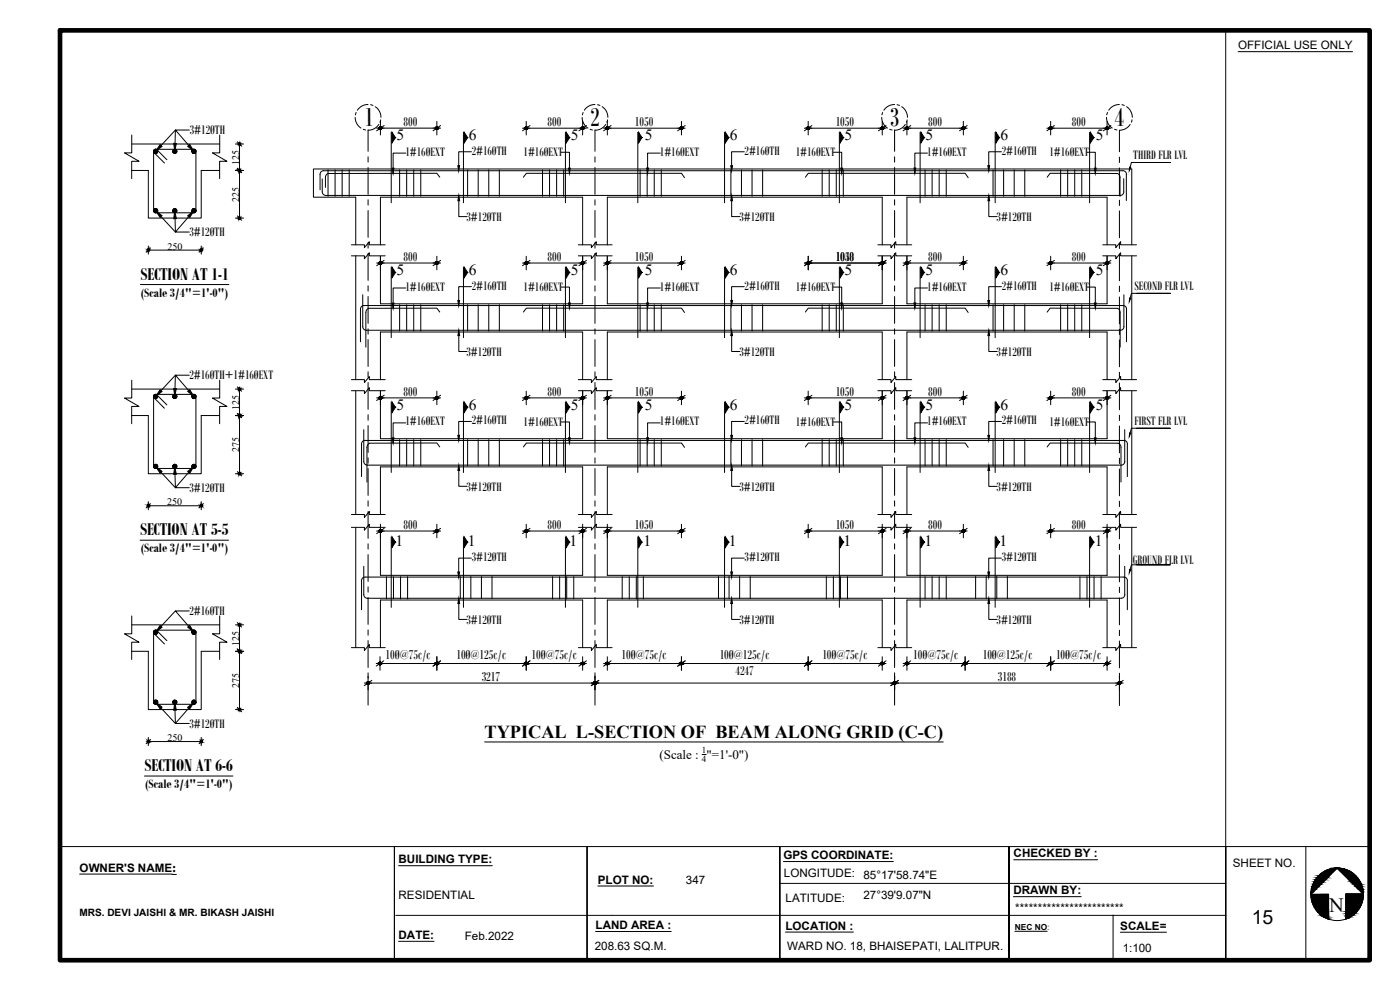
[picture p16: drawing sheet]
<svg xmlns="http://www.w3.org/2000/svg" width="420mm" height="297mm" viewBox="0 0 420 297" stroke-linecap="round" stroke-linejoin="round" font-family="sans-serif">
<defs><g id="words">
<g font-size="8.2">
<text x="109.4" y="37.9">1</text>
<text x="177.2" y="37.9">2</text>
<text x="267.2" y="37.9">3</text>
<text x="334.5" y="37.9">4</text>
</g>
<text font-size="6.1" x="398.9" y="273.8">N</text>
<text font-size="5.9" x="375.6" y="277.2">15</text>
<g font-size="5.5">
<text x="42.2" y="84">SECTION AT 1-1</text>
<text x="42" y="160.6">SECTION AT 5-5</text>
<text x="145.4" y="221.4">TYPICAL L-SECTION OF BEAM ALONG GRID (C-C)</text>
<text x="43.3" y="231.4">SECTION AT 6-6</text>
</g>
<g font-size="4.7">
<text x="140.7" y="42">6</text>
<text x="171.3" y="42">5</text>
<text x="193.5" y="42">5</text>
<text x="219.1" y="42">6</text>
<text x="253.5" y="42">5</text>
<text x="277.7" y="42">5</text>
<text x="300.3" y="42">6</text>
<text x="328.8" y="42">5</text>
<text x="119" y="42.1">5</text>
<text x="119" y="82.6">5</text>
<text x="140.7" y="82.4">6</text>
<text x="171.3" y="82.4">5</text>
<text x="193.5" y="82.4">5</text>
<text x="219.1" y="82.4">6</text>
<text x="253.5" y="82.4">5</text>
<text x="277.7" y="82.4">5</text>
<text x="300.3" y="82.4">6</text>
<text x="328.8" y="82.4">5</text>
<text x="119" y="122.9">5</text>
<text x="140.7" y="122.9">6</text>
<text x="171.3" y="122.9">5</text>
<text x="193.5" y="122.9">5</text>
<text x="219.1" y="122.9">6</text>
<text x="253.5" y="122.9">5</text>
<text x="277.7" y="122.9">5</text>
<text x="300.3" y="122.9">6</text>
<text x="328.8" y="122.9">5</text>
<text x="118.7" y="163.9">1</text>
<text x="140.4" y="163.9">1</text>
<text x="171" y="163.9">1</text>
<text x="193.2" y="163.9">1</text>
<text x="218.7" y="163.9">1</text>
<text x="253.2" y="163.9">1</text>
<text x="277.4" y="163.9">1</text>
<text x="299.9" y="163.9">1</text>
<text x="328.5" y="163.9">1</text>
</g>
<g font-size="4.1">
<text x="121.1" y="37.9">800</text>
<text x="164.3" y="37.9">800</text>
<text x="190.5" y="37.9">1050</text>
<text x="250.8" y="37.9">1050</text>
<text x="278.6" y="37.9">800</text>
<text x="321.7" y="37.9">800</text>
<text x="121.1" y="78.4">800</text>
<text x="164.3" y="78.4">800</text>
<text x="190.5" y="78.4">1050</text>
<text x="250.8" y="78.4">1050</text>
<text x="250.8" y="78.4">1048</text>
<text x="278.6" y="78.4">800</text>
<text x="321.7" y="78.4">800</text>
<text x="121.1" y="118.8">800</text>
<text x="164.3" y="118.8">800</text>
<text x="190.5" y="118.8">1050</text>
<text x="250.8" y="118.8">1050</text>
<text x="278.6" y="118.8">800</text>
<text x="321.7" y="118.8">800</text>
<text x="121.1" y="158.8">800</text>
<text x="164.3" y="158.8">800</text>
<text x="190.5" y="158.8">1050</text>
<text x="250.8" y="158.8">1050</text>
<text x="278.6" y="158.8">800</text>
<text x="321.7" y="158.8">800</text>
<text x="115.7" y="197.7">10Ø@75c/c</text>
<text x="137" y="197.7">10Ø@125c/c</text>
<text x="159.6" y="197.7">10Ø@75c/c</text>
<text x="186.5" y="197.7">10Ø@75c/c</text>
<text x="216" y="197.7">10Ø@125c/c</text>
<text x="246.8" y="197.7">10Ø@75c/c</text>
<text x="274.1" y="197.7">10Ø@75c/c</text>
<text x="294.9" y="197.7">10Ø@125c/c</text>
<text x="316.9" y="197.7">10Ø@75c/c</text>
<text x="220.7" y="202.5">4247</text>
<text x="144.6" y="204.3">3217</text>
<text x="299.4" y="204.4">3188</text>
</g>
<g font-size="4">
<text x="57" y="40.2">3#12ØTH</text>
<text x="56.8" y="70.9">3#12ØTH</text>
<text x="42.2" y="89">(Scale 3/4&quot;=1'-0&quot;)</text>
<text x="56.8" y="113.9">2#16ØTH+1#16ØEXT</text>
<text x="56.8" y="147.6">3#12ØTH</text>
<text x="42.2" y="165.7">(Scale 3/4&quot;=1'-0&quot;)</text>
<text x="56.8" y="184.6">2#16ØTH</text>
<text x="56.8" y="218.4">3#12ØTH</text>
<text x="43.5" y="236.5">(Scale 3/4&quot;=1'-0&quot;)</text>
</g>
<g font-size="3.9">
<text x="121.7" y="46.7">1#16ØEXT</text>
<text x="141.6" y="46.4">2#16ØTH</text>
<text x="157.1" y="46.8">1#16ØEXT</text>
<text x="198.1" y="46.7">1#16ØEXT</text>
<text x="223.5" y="46.4">2#16ØTH</text>
<text x="238.8" y="46.8">1#16ØEXT</text>
<text x="278.3" y="46.7">1#16ØEXT</text>
<text x="300.6" y="46.4">2#16ØTH</text>
<text x="315" y="46.8">1#16ØEXT</text>
<text x="340.1" y="47.7">THIRD FLR LVL</text>
<text x="140" y="66.3">3#12ØTH</text>
<text x="221.9" y="66.3">3#12ØTH</text>
<text x="299.1" y="66.3">3#12ØTH</text>
<text x="121.7" y="87.2">1#16ØEXT</text>
<text x="141.6" y="86.9">2#16ØTH</text>
<text x="157.1" y="87.3">1#16ØEXT</text>
<text x="198.1" y="87.2">1#16ØEXT</text>
<text x="223.5" y="86.9">2#16ØTH</text>
<text x="238.8" y="87.3">1#16ØEXT</text>
<text x="278.3" y="87.2">1#16ØEXT</text>
<text x="300.6" y="86.9">2#16ØTH</text>
<text x="315" y="87.3">1#16ØEXT</text>
<text x="340.5" y="87">SECOND FLR LVL</text>
<text x="140" y="106.8">3#12ØTH</text>
<text x="221.9" y="106.8">3#12ØTH</text>
<text x="299.1" y="106.8">3#12ØTH</text>
<text x="121.7" y="127.7">1#16ØEXT</text>
<text x="141.6" y="127.3">2#16ØTH</text>
<text x="157.1" y="127.7">1#16ØEXT</text>
<text x="198.1" y="127.7">1#16ØEXT</text>
<text x="223.5" y="127.3">2#16ØTH</text>
<text x="238.8" y="127.7">1#16ØEXT</text>
<text x="278.3" y="127.7">1#16ØEXT</text>
<text x="300.6" y="127.3">2#16ØTH</text>
<text x="315" y="127.7">1#16ØEXT</text>
<text x="340.4" y="127.5">FIRST FLR LVL</text>
<text x="140" y="147.2">3#12ØTH</text>
<text x="221.9" y="147.2">3#12ØTH</text>
<text x="299.1" y="147.2">3#12ØTH</text>
<text x="141.6" y="168.3">3#12ØTH</text>
<text x="223.5" y="168.3">3#12ØTH</text>
<text x="300.6" y="168.3">3#12ØTH</text>
<text x="339.9" y="169.1">GROUND FLR LVL</text>
<text x="140" y="187.2">3#12ØTH</text>
<text x="221.9" y="187.2">3#12ØTH</text>
<text x="299.1" y="187.2">3#12ØTH</text>
<text x="197.9" y="227.7">(Scale : &quot;=1'-0&quot;)</text>
</g>
<g font-size="3.5">
<text x="371.6" y="14.8">OFFICIAL USE ONLY</text>
<text x="235.1" y="257.8">GPS COORDINATE:</text>
<text x="304.2" y="257.2">CHECKED BY :</text>
<text x="23.9" y="261.5">OWNER'S NAME:</text>
<text x="119.6" y="259">BUILDING TYPE:</text>
<text x="235.3" y="263.2">LONGITUDE:</text>
<text x="259.1" y="263.6">85°17'58.74&quot;E</text>
<text x="370" y="260.2">SHEET NO.</text>
<text x="119.6" y="269.7">RESIDENTIAL</text>
<text x="179.4" y="265.1">PLOT NO:</text>
<text x="205.8" y="265.1">347</text>
<text x="259.1" y="269.8">27°39'9.07&quot;N</text>
<text x="304.1" y="268.3">DRAWN BY:</text>
<text x="235.8" y="270.6">LATITUDE:</text>
<text x="304.7" y="273.7">************************</text>
<text x="119.6" y="281.7">DATE:</text>
<text x="178.8" y="278.8">LAND AREA :</text>
<text x="235.7" y="278.9">LOCATION :</text>
<text x="336.2" y="279">SCALE=</text>
<text x="139.5" y="282">Feb.2022</text>
<text x="178.5" y="284.9">208.63 SQ.M.</text>
<text x="236.3" y="285.1">WARD NO. 18, BHAISEPATI, LALITPUR.</text>
<text x="336.9" y="285.5">1:100</text>
</g>
<g font-size="3">
<text x="71.8" y="49.5" transform="rotate(-90 71.8 49.5)">125</text>
<text x="71.8" y="60.5" transform="rotate(-90 71.8 60.5)">225</text>
<text x="50.2" y="74.9">250</text>
<text x="71.8" y="123" transform="rotate(-90 71.8 123)">125</text>
<text x="71.8" y="135.6" transform="rotate(-90 71.8 135.6)">275</text>
<text x="50.2" y="151.6">250</text>
<text x="71.8" y="193.8" transform="rotate(-90 71.8 193.8)">125</text>
<text x="71.8" y="206.3" transform="rotate(-90 71.8 206.3)">275</text>
<text x="50.2" y="222.4">250</text>
<text x="23.8" y="274.8">MRS. DEVI JAISHI &amp; MR. BIKASH JAISHI</text>
</g>
<g font-size="2.7">
<text x="210.7" y="226.1">1</text>
<text x="210.7" y="228.5">4</text>
</g>
<text font-size="2.5" x="304.6" y="278.9">NEC NO:</text>
</g></defs>
<!-- layer: Wall plan -->
<g fill="none" stroke="#000" stroke-width=".3">
<path d="M39.5 51.1h5v14.3h15.9v-14.3h5.5M39.5 43.2h26.4M106.8 73.5v-14.3h-12.7v-8.5h245.6v22.8M106.8 76.8v37.1M114.2 73.5v-14.3h60.7v14.3M114.2 76.9v14.3h60.7v-14.3M182.3 73.5v-14.3h82.5v14.3M182.3 76.9v14.3h82.5v-14.3M243.5 78.9h20.3M272.2 73.5v-14.3h60.1v14.3M272.2 76.9v14.3h60.1v-14.3M339.7 76.8v37.1"/>
<path d="M39.5 116.7h26.4M106.8 117.3v37.1M114.2 113.9v-14.3h60.7v14.3M114.2 117.3v14.3h60.7v-14.3M182.3 113.9v-14.3h82.5v14.3M182.3 117.3v14.3h82.5v-14.3M272.2 113.9v-14.3h60.1v14.3M272.2 117.3v14.3h60.1v-14.3M339.7 117.3v37.1M39.5 124.7h5v17.4h15.9v-17.4h5.5M106.8 158.3v36M114.2 154.4v-14.3h60.7v14.3"/>
<path d="M114.2 158.3v14.3h60.7v-14.3M182.3 154.4v-14.3h82.5v14.3M182.3 158.3v14.3h82.5v-14.3M272.2 154.4v-14.3h60.1v14.3M272.2 158.3v14.3h60.1v-14.3M339.7 158.3v36M39.5 195.4h5v17.5h15.9v-17.5h5.5M39.5 187.5h26.4M114.2 194.3v-14.3h60.7v14.3M182.3 194.3v-14.3h82.5v14.3M272.2 194.3v-14.3h60.1v14.3"/>
</g>
<!-- layer: Beam -->
<g fill="none" stroke="#000" stroke-width=".3">
<path d="M105.5 76.8h3.9v.8l1.4-1.8v1h4.8M105.5 73.5h3.9v.8l1.4-1.8v1h4.8M173.6 76.8h3.9v.8l1.4-1.8v1h4.8M173.6 73.5h3.9v.8l1.4-1.8v1h4.8M263.5 76.8h3.9v.8l1.4-1.8v1h4.8M263.5 73.5h3.9v.8l1.4-1.8v1h4.8M330.9 76.8h4v.8l1.4-1.8v1h4.8M330.9 73.5h4v.8l1.4-1.8v1h4.8M105.5 117.2h3.9v.9l1.4-1.8v.9h4.8M105.5 113.9h3.9v.9l1.4-1.8v.9h4.8M173.6 117.2h3.9v.9l1.4-1.8v.9h4.8M173.6 113.9h3.9v.9l1.4-1.8v.9h4.8"/>
<path d="M263.5 117.2h3.9v.9l1.4-1.8v.9h4.8M263.5 113.9h3.9v.9l1.4-1.8v.9h4.8M330.9 117.2h4v.9l1.4-1.8v.9h4.8M330.9 113.9h4v.9l1.4-1.8v.9h4.8M105.5 158.2h3.9v.9l1.4-1.8v.9h4.8M105.5 154.4h3.9v.8l1.4-1.7v.9h4.8M173.6 158.2h3.9v.9l1.4-1.8v.9h4.8M173.6 154.4h3.9v.8l1.4-1.7v.9h4.8M263.5 158.2h3.9v.9l1.4-1.8v.9h4.8M263.5 154.4h3.9v.8l1.4-1.7v.9h4.8M330.9 158.2h4v.9l1.4-1.8v.9h4.8M330.9 154.4h4v.8l1.4-1.7v.9h4.8"/>
<path d="M105.5 194.3h3.9v.9l1.4-1.8v.9h4.8M173.6 194.3h3.9v.9l1.4-1.8v.9h4.8M263.5 194.3h3.9v.9l1.4-1.8v.9h4.8M330.9 194.3h4v.9l1.4-1.8v.9h4.8"/>
</g>
<!-- layer: BAR-BOT -->
<g fill="none" stroke="#000" stroke-width=".3">
<path d="M98.5 52.1l32.6-.1 .9 1.2M98.5 52a1.28 1.28 0 0 0-.8 1.3v2.9M157.1 53.2l.9-1.2h46.5l.9 1.3M241.7 53.2l.9-1.2h47.1l.9 1.3M335.3 52.1l-20.1-.1-.9 1.2M335.3 52a1.28 1.28 0 0 1 .8 1.3v5.6M337.2 53.6v4.3l-.4 .5-.6 .2h-238.4l-.7-.2-.3-.5-.1-4.2M338 52.3v7.9M338.1 52.3l-.4-.8-.7-.3h-239.9l-.5 .2-.5 .6v4.9M108.9 98l.4 .9 .6 .2h226.3M108.9 88.4v9.6M109.8 93.8v10.4"/>
<path d="M132 93.6l-.9-1.1h-20.5a1.28 1.28 0 0 0-.8 1.3M157.1 93.6l.9-1.1h46.5l.9 1.3M241.7 93.6l.9-1.1h47.1l.9 1.3M314.3 93.6l.9-1.1h20.1a1.26 1.26 0 0 1 .9 1.3v10.4M337.3 88.4v9.6M337.3 98l-.2 .7-.9 .4M108.2 102.6v-9.9l.3-.7 .7-.3h227.8l.8 .3 .3 .7v9.9M109.2 128.9v9.6l.2 .6 .8 .5h226.3l.6-.2 .5-.9-.1-9.6M132 134.1l-.9-1.2-20.1 .1a1.28 1.28 0 0 0-.9 1.2v10.4M157.1 134.1l.9-1.2h46.5l.9 1.3M241.7 134.1l.9-1.2h47.1l.9 1.3M314.3 134.1l.9-1.2 20.4 .1a1.26 1.26 0 0 1 .8 1.2v10.4"/>
<path d="M338.3 133.2v9.8M338.3 133.2l-.3-.8-.7-.3-227.7 .1-.8 .2-.3 .8v9.8M109.2 169.9v8.5l.2 .7 .8 .4h226.3l.6-.2 .5-.9-.1-8.5M338.3 174.2v8.8M338.3 174.2l-.3-.8-.7-.3-227.7 .1-.8 .2-.3 .8v8.8"/>
</g>
<!-- layer: Centre Line -->
<g fill="none" stroke="#000" stroke-width=".3">
<path d="M106.6 35.2a3.7 3.7 0 0 0 1.7 3.2M106.9 33.7l-.2 .8M109 38.8l.7 .2M110.4 31.4a3.8 3.8 0 0 0-3.1 1.7M110.5 39v6.4M111.2 31.4l.7 .2M112.6 32l.7 .6 .7 1 .3 1.6M113.7 37.3l-.8 .9-.9 .6-1.5 .3M114.3 35.9l-.3 .8M174.7 35.2a3.7 3.7 0 0 0 1.7 3.2M175 33.7l-.2 .8M177.1 38.8l.7 .2"/>
<path d="M178.6 31.4a3.8 3.8 0 0 0-3.2 1.7M178.6 39v6.4M179.3 31.4l.7 .2M180.7 32l1.4 1.6 .3 1.6M181.8 37.3l-.8 .9-.9 .6-1.5 .3M182.4 35.9l-.3 .8M264.6 35.2a3.7 3.7 0 0 0 1.7 3.2M264.9 33.7l-.2 .8M267 38.8l.7 .2M268.5 31.4a3.8 3.8 0 0 0-3.2 1.7M268.5 39v6.4M269.2 31.4l.8 .2"/>
<path d="M270.6 32l1.1 1.1 .5 1 .2 1.1M271.7 37.3l-1.2 1.2-2 .6M272.3 35.9l-.2 .8M332.1 35.2a3.7 3.7 0 0 0 1.7 3.2M332.4 33.7l-.2 .8M334.5 38.8l.7 .2M335.9 31.4a3.8 3.8 0 0 0-3.2 1.7M336.7 31.4l.7 .2M338.1 32l1.1 1.1 .5 1 .1 1.1M339.2 37.3l-1.2 1.2-2 .6v6.4M339.7 35.9l-.2 .8M110.5 47v1.6"/>
<path d="M110.5 50.3v8M110.5 59.9v1.6M178.6 47v1.6M178.6 50.3v8M178.6 59.9v1.6M268.5 47v1.6M268.5 50.3v8M268.5 59.9v1.6M336 47.1v1.7M336 50.4v8M110.5 63.2v8M110.5 72.8v1.7"/>
<path d="M110.5 76.1v8M178.6 63.2v8M178.6 72.8v1.7M178.6 76.1v8M268.5 63.2v8M268.5 72.8v1.7M268.5 76.1v8M336 60.1v1.6M336 63.3v8M336 73v1.6M336 76.2v8.1M110.5 85.8v1.6"/>
<path d="M110.5 89v8M110.5 98.6v1.7M178.6 85.8v1.6M178.6 89v8M178.6 98.6v1.7M268.5 85.8v1.6M268.5 89v8M268.5 98.6v1.7M336 85.9v1.6M336 89.1v8.1M336 98.8v1.6M110.5 101.9v8"/>
<path d="M110.5 111.6v1.6M110.5 114.8v8M178.6 101.9v8M178.6 111.6v1.6M178.6 114.8v8M268.5 101.9v8M268.5 111.6v1.6M268.5 114.8v8M336 102v8.1M336 111.7v1.6M336 114.9v8.1M110.5 124.4v1.7"/>
<path d="M110.5 127.7v8M110.5 137.4v1.6M178.6 124.4v1.7M178.6 127.7v8M178.6 137.4v1.6M268.5 124.4v1.7M268.5 127.7v8M268.5 137.4v1.6M336 124.6v1.6M336 127.8v8.1M336 137.5v1.6M110.5 140.6v8"/>
<path d="M110.5 150.3v1.6M110.5 153.5v8.1M178.6 140.6v8M178.6 150.3v1.6M178.6 153.5v8.1M268.5 140.6v8M268.5 150.3v1.6M268.5 153.5v8.1M336 140.7v8.1M336 150.4v1.6M336 153.6v8.1M110.5 163.2v1.6"/>
<path d="M110.5 166.4v8.1M110.5 176.1v1.6M110.5 179.3v8.1M178.6 163.2v1.6M178.6 166.4v8.1M178.6 176.1v1.6M178.6 179.3v8.1M268.5 163.2v1.6M268.5 166.4v8.1M268.5 176.1v1.6M268.5 179.3v8.1M336 163.3v1.6"/>
<path d="M336 166.5v8.1M336 176.2v1.6M336 179.4v8.1M110.5 189v1.6M110.5 192.2v8.1M178.6 189v1.6M178.6 192.2v8.1M268.5 189v1.6M268.5 192.2v8.1M336 189.1v1.6M336 192.3v8.1M110.5 201.9v1.6"/>
<path d="M110.5 205.1v6.5M178.6 201.9v1.6M178.6 205.1v6.5M268.5 201.9v1.6M268.5 205.1v6.5M336 202v1.6M336 205.2v6.5"/>
</g>
<!-- layer: dimension line -->
<g fill="none" stroke="#000" stroke-width=".3">
<path d="M56.8 39h-4.2l4 4.6M115.1 38.4h15.1M158.9 38.5h15M183.2 38.5h20.4M243.5 38.5h20.3M273.1 38.5h15.1M316.2 38.5h15.1M52.5 43l.1-4-4.3 4.7M71.9 43.3v7.8M71.9 51.2v14.1M44.6 75h15.7M48.3 65l4.3 4.6-.1-4"/>
<path d="M56.6 65l-4 4.6h4.2M115.1 78.9h15.1M158.9 78.9h15M183.2 78.9h20.4M243.5 78.9h20.3M273.1 78.9h15.1M316.2 78.9h15.1M42.2 85.4h26.5M52.5 116.6l.1-4-4.3 4.6M56.8 112.6h-4.2l4 4.6M71.9 116.8v7.8M115.1 119.4h15.1"/>
<path d="M158.9 119.4h15M183.2 119.4h20.4M243.5 119.4h20.3M273.1 119.4h15.1M316.2 119.4h15.1M71.9 124.8v17.3M44.6 151.8h15.7M48.3 141.7l4.3 4.6-.1-4M56.6 141.7l-4 4.6h4.2M115.1 159.3h15.1M158.9 159.3h15M183.2 159.3h20.4"/>
<path d="M243.5 159.3h20.3M273.1 159.3h15.1M316.2 159.3h15.1M42 162.1h26.6M52.6 183.3l-4.3 4.6M56.8 183.3h-4.2l4 4.6M71.9 187.6v7.7M71.9 195.5v17.3M115 199.1h15.2M132 199.1h25M158.9 199.1h15M183.2 199.1h20.4"/>
<path d="M205.4 199.1h36.2M243.5 199.1h20.3M273.1 199.1h15.6M290.6 199.1h23.8M316.2 199.1h15.1M48.3 212.4l4.3 4.7-.1-4M56.6 212.5l-4 4.6h4.2M111.4 204.9h66.3M179.5 204.9h88M269.4 204.9h65.6M43.3 232.8h26.6M44.6 222.5h15.7"/>
</g>
<!-- layer: 0.15 -->
<g fill="none" stroke="#000" stroke-width=".3">
<path d="M113 38.4h2.3M114.2 36.4v4.1M115.3 37.7l-2.3 1.6M130 38.4h2.2M131.1 36.4v4.1M132.2 37.7l-2.2 1.6M156.8 38.5h2.3M157.9 36.4v4.1M159.1 37.7l-2.3 1.6M173.7 38.5h2.3M174.9 36.4v4.1M176 37.7l-2.3 1.6"/>
<path d="M181.1 38.5h2.3M182.3 36.4v4.1M183.4 37.7l-2.3 1.6M203.4 38.5h2.2M204.5 36.4v4.1M205.6 37.7l-2.2 1.6M241.4 38.5h2.3M242.5 36.4v4.1M243.7 37.7l-2.3 1.6M263.6 38.5h2.3M264.8 36.4v4.1M265.9 37.7l-2.3 1.6"/>
<path d="M271 38.5h2.3M272.2 36.4v4.1M273.3 37.7l-2.3 1.6M288 38.5h2.3M289.1 36.4v4.1M290.3 37.7l-2.3 1.6M314.2 38.5h2.2M315.3 36.4v4.1M316.4 37.7l-2.2 1.6M331.1 38.5h2.3M332.3 36.4v4.1M333.4 37.7l-2.3 1.6"/>
<path d="M113 78.9h2.3M114.2 76.9v4M115.3 78.1l-2.3 1.6M130 78.9h2.2M131.1 76.9v4M132.2 78.1l-2.2 1.6M156.8 78.9h2.3M157.9 76.9v4.1M159.1 78.1l-2.3 1.6M173.7 78.9h2.3M174.9 76.9v4.1M176 78.1l-2.3 1.6"/>
<path d="M181.1 78.9h2.3M182.3 76.9v4.1M183.4 78.1l-2.3 1.6M203.4 78.9h2.2M204.5 76.9v4.1M205.6 78.1l-2.2 1.6M241.4 78.9h2.3M242.5 76.9v4.1M243.7 78.1l-2.3 1.6M263.6 78.9h2.3M264.8 76.9v4.1M265.9 78.1l-2.3 1.6"/>
<path d="M271 78.9h2.3M272.2 76.9v4.1M273.3 78.1l-2.3 1.6M288 78.9h2.3M289.1 76.9v4.1M290.3 78.1l-2.3 1.6M314.2 78.9h2.2M315.3 76.9v4.1M316.4 78.1l-2.2 1.6M331.1 78.9h2.3M332.3 76.9v4.1M333.4 78.1l-2.3 1.6"/>
<path d="M113 119.4h2.3M114.2 117.4v4M115.3 118.6l-2.3 1.6M130 119.4h2.2M131.1 117.4v4M132.2 118.6l-2.2 1.6M156.8 119.4h2.3M157.9 117.4v4M159.1 118.6l-2.3 1.6M173.7 119.4h2.3M174.9 117.4v4M176 118.6l-2.3 1.6"/>
<path d="M181.1 119.4h2.3M182.3 117.4v4M183.4 118.6l-2.3 1.6M203.4 119.4h2.2M204.5 117.4v4M205.6 118.6l-2.2 1.6M241.4 119.4h2.3M242.5 117.4v4M243.7 118.6l-2.3 1.6M263.6 119.4h2.3M264.8 117.4v4M265.9 118.6l-2.3 1.6"/>
<path d="M271 119.4h2.3M272.2 117.4v4M273.3 118.6l-2.3 1.6M288 119.4h2.3M289.1 117.4v4M290.3 118.6l-2.3 1.6M314.2 119.4h2.2M315.3 117.4v4M316.4 118.6l-2.2 1.6M331.1 119.4h2.3M332.3 117.4v4M333.4 118.6l-2.3 1.6"/>
<path d="M113 159.3h2.3M114.2 157.3v4.1M115.3 158.5l-2.3 1.6M130 159.3h2.2M131.1 157.3v4.1M132.2 158.5l-2.2 1.6M156.8 159.3h2.3M157.9 157.3v4.1M159.1 158.5l-2.3 1.6M173.7 159.3h2.3M174.9 157.3v4.1M176 158.5l-2.3 1.6"/>
<path d="M181.1 159.3h2.3M182.3 157.3v4.1M183.4 158.5l-2.3 1.6M203.4 159.3h2.2M204.5 157.3v4.1M205.6 158.5l-2.2 1.6M241.4 159.3h2.3M242.5 157.3v4.1M243.7 158.5l-2.3 1.6M263.6 159.3h2.3M264.8 157.3v4.1M265.9 158.5l-2.3 1.6"/>
<path d="M271 159.3h2.3M272.2 157.3v4.1M273.3 158.5l-2.3 1.6M288 159.3h2.3M289.1 157.3v4.1M290.3 158.5l-2.3 1.6M314.2 159.3h2.2M315.3 157.3v4.1M316.4 158.5l-2.2 1.6M331.1 159.3h2.3M332.3 157.3v4.1M333.4 158.5l-2.3 1.6"/>
<path d="M112.9 199.1h2.3M114 197v4.1M115.2 198.3l-2.3 1.6M130 199.1h2.2M131.1 197v4.1M132.2 198.3l-2.2 1.6M156.8 199.1h2.3M157.9 197v4.1M159.1 198.3l-2.3 1.6M173.7 199.1h2.3M174.9 197v4.1M176 198.3l-2.3 1.6"/>
<path d="M181.1 199.1h2.3M182.3 197v4.1M183.4 198.3l-2.3 1.6M203.4 199.1h2.2M204.5 197v4.1M205.6 198.3l-2.2 1.6M241.4 199.1h2.3M242.5 197v4.1M243.7 198.3l-2.3 1.6M263.6 199.1h2.3M264.8 197v4.1M265.9 198.3l-2.3 1.6"/>
<path d="M271 199.1h2.3M272.2 197v4.1M273.3 198.3l-2.3 1.6M288.5 199.1h2.3M289.6 197v4.1M290.8 198.3l-2.3 1.6M314.2 199.1h2.2M315.3 197v4.1M316.4 198.3l-2.2 1.6M331.1 199.1h2.3M332.3 197v4.1M333.4 198.3l-2.3 1.6"/>
<path d="M109.3 204.9h2.3M110.5 202.9v4.1M111.6 204.1l-2.3 1.6M177.4 204.9h2.3M178.6 202.9v4.1M179.7 204.1l-2.3 1.6M267.3 204.9h2.3M268.5 202.9v4.1M269.6 204.1l-2.3 1.6M334.8 204.9h2.3M336 202.9v4.1M337.1 204.1l-2.3 1.6"/>
<circle cx="114.2" cy="38.4" r=".37"/>
<circle cx="131.1" cy="38.4" r=".37"/>
<circle cx="157.9" cy="38.5" r=".37"/>
<circle cx="174.9" cy="38.5" r=".37"/>
<circle cx="182.3" cy="38.5" r=".37"/>
<circle cx="204.5" cy="38.5" r=".37"/>
<circle cx="242.6" cy="38.5" r=".37"/>
<circle cx="264.8" cy="38.5" r=".37"/>
<circle cx="272.2" cy="38.5" r=".37"/>
<circle cx="289.1" cy="38.5" r=".37"/>
<circle cx="315.3" cy="38.5" r=".37"/>
<circle cx="332.3" cy="38.5" r=".37"/>
<circle cx="114.2" cy="78.9" r=".37"/>
<circle cx="131.1" cy="78.9" r=".37"/>
<circle cx="157.9" cy="78.9" r=".37"/>
<circle cx="174.9" cy="78.9" r=".37"/>
<circle cx="182.3" cy="78.9" r=".37"/>
<circle cx="204.5" cy="78.9" r=".37"/>
<circle cx="242.6" cy="78.9" r=".37"/>
<circle cx="264.8" cy="78.9" r=".37"/>
<circle cx="272.2" cy="78.9" r=".37"/>
<circle cx="289.1" cy="78.9" r=".37"/>
<circle cx="315.3" cy="78.9" r=".37"/>
<circle cx="332.3" cy="78.9" r=".37"/>
<circle cx="114.2" cy="119.4" r=".37"/>
<circle cx="131.1" cy="119.4" r=".37"/>
<circle cx="157.9" cy="119.4" r=".37"/>
<circle cx="174.9" cy="119.4" r=".37"/>
<circle cx="182.3" cy="119.4" r=".37"/>
<circle cx="204.5" cy="119.4" r=".37"/>
<circle cx="242.6" cy="119.4" r=".37"/>
<circle cx="264.8" cy="119.4" r=".37"/>
<circle cx="272.2" cy="119.4" r=".37"/>
<circle cx="289.1" cy="119.4" r=".37"/>
<circle cx="315.3" cy="119.4" r=".37"/>
<circle cx="332.3" cy="119.4" r=".37"/>
<circle cx="114.2" cy="159.3" r=".37"/>
<circle cx="131.1" cy="159.3" r=".37"/>
<circle cx="157.9" cy="159.3" r=".37"/>
<circle cx="174.9" cy="159.3" r=".37"/>
<circle cx="182.3" cy="159.3" r=".37"/>
<circle cx="204.5" cy="159.3" r=".37"/>
<circle cx="242.6" cy="159.3" r=".37"/>
<circle cx="264.8" cy="159.3" r=".37"/>
<circle cx="272.2" cy="159.3" r=".37"/>
<circle cx="289.1" cy="159.3" r=".37"/>
<circle cx="315.3" cy="159.3" r=".37"/>
<circle cx="332.3" cy="159.3" r=".37"/>
<circle cx="114.1" cy="199.1" r=".37"/>
<circle cx="131.1" cy="199.1" r=".37"/>
<circle cx="157.9" cy="199.1" r=".37"/>
<circle cx="174.9" cy="199.1" r=".37"/>
<circle cx="182.3" cy="199.1" r=".37"/>
<circle cx="204.5" cy="199.1" r=".37"/>
<circle cx="242.6" cy="199.1" r=".37"/>
<circle cx="264.8" cy="199.1" r=".37"/>
<circle cx="272.2" cy="199.1" r=".37"/>
<circle cx="289.7" cy="199.1" r=".37"/>
<circle cx="315.3" cy="199.1" r=".37"/>
<circle cx="332.3" cy="199.1" r=".37"/>
<circle cx="110.5" cy="204.9" r=".37"/>
<circle cx="178.6" cy="204.9" r=".37"/>
<circle cx="268.5" cy="204.9" r=".37"/>
<circle cx="336" cy="204.9" r=".37"/>
</g>
<g fill="#000" stroke="#000" stroke-width=".3">
<path d="M114.1 38.8h.2zM114.1 38.1h.2zM131 38.8h.2zM131 38.1h.2zM157.8 38.8h.2zM157.8 38.1h.2zM174.8 38.8h.2zM174.8 38.1h.2zM182.2 38.8h.2zM182.2 38.1h.2zM204.4 38.8h.2zM204.4 38.1h.2z"/>
<path d="M242.4 38.8h.2zM242.4 38.1h.2zM264.7 38.8h.2zM264.7 38.1h.2zM272.1 38.8h.2zM272.1 38.1h.2zM289 38.8h.2zM315.2 38.8h.2zM315.2 38.1h.2zM332.2 38.8h.1zM114.1 79.3h.2zM114.1 78.6h.2z"/>
<path d="M131 79.3h.2zM131 78.6h.2zM157.8 79.3h.2zM157.8 78.6h.2zM174.8 79.3h.2zM174.8 78.6h.2zM182.2 79.3h.2zM182.2 78.6h.2zM204.4 79.3h.2zM204.4 78.6h.2zM242.4 79.3h.2zM242.5 79.3h.2z"/>
<path d="M242.4 78.6h.2zM242.5 78.6h.2zM264.7 79.3h.2zM264.7 78.6h.2zM272.1 79.3h.2zM272.1 78.6h.2zM289 79.3h.2zM289 78.6h.2zM315.2 79.3h.2zM315.2 78.6h.2zM332.2 79.3h.1zM332.2 78.6h.1z"/>
<path d="M114.1 119.7h.2zM114.1 119h.2zM131 119.7h.2zM157.8 119.7h.2zM157.8 119h.2zM174.8 119.7h.2zM174.8 119h.2zM182.2 119.7h.2zM182.2 119h.2zM204.4 119.7h.2zM204.4 119h.2zM242.4 119.7h.2z"/>
<path d="M242.4 119h.2zM264.7 119.7h.2zM264.7 119h.2zM272.1 119.7h.2zM272.1 119h.2zM289 119.7h.2zM289 119h.2zM315.2 119.7h.2zM315.2 119h.2zM332.2 119.7h.1zM332.2 119h.1zM114.1 159.7h.2z"/>
<path d="M114.1 158.9h.2zM131 159.7h.2zM131 158.9h.2zM157.8 159.7h.2zM157.8 159h.2zM174.8 159.7h.2zM174.8 159h.2zM182.2 159.7h.2zM182.2 159h.2zM204.4 159.7h.2zM204.4 159h.2zM242.4 159.7h.2z"/>
<path d="M242.4 159h.2zM264.7 159.7h.2zM264.7 159h.2zM272.1 159.7h.2zM272.1 159h.2zM289 159.7h.2zM315.2 159.7h.2zM315.2 159h.2zM332.2 159.7h.1zM113.9 199.4h.2zM113.9 198.7h.2zM131 199.4h.2z"/>
<path d="M131 198.7h.2zM157.8 199.4h.2zM157.8 198.7h.2zM174.8 199.4h.2zM174.8 198.7h.2zM182.2 199.4h.2zM182.2 198.7h.2zM204.4 199.4h.2zM204.4 198.7h.2zM242.5 199.4h.1zM242.4 199.4h.2zM242.4 198.7h.2z"/>
<path d="M264.7 199.4h.2zM264.7 198.7h.2zM272.1 199.4h.2zM272.1 198.7h.2zM289.6 199.4h.1zM289.6 198.7h.1zM315.2 199.4h.2zM315.2 198.7h.2zM332.2 199.4h.1zM110.4 205.3h.2zM110.4 204.6h.2zM178.5 205.3h.2z"/>
<path d="M178.5 205.3h.1zM178.5 204.6h.2zM178.5 204.6h.1zM268.4 205.3h.2zM268.4 204.6h.2zM335.9 205.3h.1zM335.9 204.6h.1z"/>
<path d="M113.8 38.5h.7zM113.8 38.5h.7z"/>
<path d="M113.8 38.4l.7 .1zM113.8 38.4l.7 .1z"/>
<path d="M113.8 38.4h.7zM113.8 38.4h.7z"/>
<path d="M113.8 38.4h.7zM113.8 38.4h.7z"/>
<path d="M113.8 38.3l.7 .1zM113.8 38.3l.7 .1z"/>
<path d="M113.8 38.6h.7zM113.8 38.6h.7z"/>
<path d="M113.8 38.5l.7 .1zM113.8 38.5l.7 .1z"/>
<path d="M113.8 38.3h.7zM113.8 38.3h.7z"/>
<path d="M113.8 38.3h.7zM113.8 38.3h.7z"/>
<path d="M113.8 38.6h.7zM113.8 38.6h.7z"/>
<path d="M113.8 38.3h.7zM113.9 38.3h.6z"/>
<path d="M113.8 38.6l.7 .1zM113.8 38.6h.7z"/>
<path d="M113.9 38.2l.6 .1zM113.9 38.2l.6 .1z"/>
<path d="M113.9 38.7h.6zM113.9 38.7h.6z"/>
<path d="M113.9 38.2h.6zM113.9 38.2h.6z"/>
<path d="M113.9 38.7h.5zM113.9 38.7h.6z"/>
<path d="M113.9 38.2h.5zM113.9 38.2h.5z"/>
<path d="M113.9 38.7h.5zM113.9 38.7h.5z"/>
<path d="M113.9 38.2h.5zM113.9 38.1l.5 .1z"/>
<path d="M113.9 38.7l.5 .1zM113.9 38.7h.5z"/>
<path d="M113.9 38.1h.5zM114 38.1h.4z"/>
<path d="M113.9 38.8h.5zM113.9 38.8h.5z"/>
<path d="M114 38.1h.4zM114 38.1h.4z"/>
<path d="M114 38.8h.3zM114 38.8h.4z"/>
<path d="M114 38.1h.3zM114 38.1h.3z"/>
<path d="M114 38.8h.3zM114 38.8h.3z"/>
<path d="M114 38.1h.3zM114.1 38.1h.2z"/>
<path d="M114 38.8h.3zM114 38.8h.3z"/>
<path d="M131 38.1h.2zM131 38.1h.2z"/>
<path d="M131 38.1h.3zM131 38.1h.3z"/>
<path d="M131 38.8h.2zM131 38.8h.2z"/>
<path d="M131 38.1h.3zM130.9 38.1h.4z"/>
<path d="M131 38.8h.3zM131 38.8h.2z"/>
<path d="M130.9 38.1h.4zM130.9 38.1h.4z"/>
<path d="M130.9 38.8h.4zM130.9 38.8h.4z"/>
<path d="M130.9 38.1l.4 .1zM130.9 38.2h.4z"/>
<path d="M130.9 38.8h.4zM130.9 38.8h.4z"/>
<path d="M130.9 38.2h.5zM130.9 38.2h.5z"/>
<path d="M130.9 38.7h.4zM130.9 38.7l.4 .1z"/>
<path d="M130.8 38.2h.6zM130.8 38.2h.6z"/>
<path d="M130.8 38.7h.6zM130.8 38.7h.5z"/>
<path d="M130.8 38.2l.6 .1zM130.8 38.2l.6 .1z"/>
<path d="M130.8 38.7h.6zM130.8 38.7h.6z"/>
<path d="M130.8 38.3h.6zM130.8 38.3h.6z"/>
<path d="M130.8 38.3h.6zM130.8 38.3h.6z"/>
<path d="M130.8 38.6l.6 .1zM130.8 38.6l.6 .1z"/>
<path d="M130.8 38.7h.6zM130.8 38.7h.6z"/>
<path d="M130.7 38.3h.8zM130.7 38.3h.8z"/>
<path d="M130.7 38.6h.7zM130.7 38.6h.7z"/>
<path d="M130.7 38.3l.8 .1zM130.7 38.3l.8 .1z"/>
<path d="M130.7 38.4h.8zM130.7 38.4h.8z"/>
<path d="M130.7 38.4h.8zM130.7 38.4h.8z"/>
<path d="M130.7 38.4l.8 .1zM130.7 38.4l.8 .1z"/>
<path d="M130.7 38.5h.8zM130.7 38.5h.8z"/>
<path d="M130.7 38.5l.8 .1zM130.7 38.5l.8 .1z"/>
<path d="M130.7 38.6h.8zM130.7 38.6h.7z"/>
<path d="M157.6 38.5l.7 .1zM157.6 38.5h.7z"/>
<path d="M157.6 38.5h.7zM157.6 38.5h.7z"/>
<path d="M157.6 38.5h.7zM157.6 38.5h.7z"/>
<path d="M157.6 38.4l.7 .1zM157.6 38.4l.7 .1z"/>
<path d="M157.6 38.4h.7zM157.6 38.4h.7z"/>
<path d="M157.6 38.4h.7zM157.6 38.4h.7z"/>
<path d="M157.6 38.3l.7 .1zM157.6 38.3l.7 .1z"/>
<path d="M157.6 38.6h.7zM157.6 38.6h.7z"/>
<path d="M157.6 38.3h.7zM157.6 38.3h.7z"/>
<path d="M157.6 38.6l.6 .1zM157.6 38.6h.7z"/>
<path d="M157.6 38.6h.7zM157.6 38.6h.7z"/>
<path d="M157.6 38.3h.7zM157.6 38.3h.7z"/>
<path d="M157.6 38.3h.6zM157.6 38.2l.6 .1z"/>
<path d="M157.6 38.7h.6zM157.6 38.7h.6z"/>
<path d="M157.6 38.2h.6zM157.6 38.2h.6z"/>
<path d="M157.6 38.7h.6zM157.6 38.7h.6z"/>
<path d="M157.6 38.2h.6zM157.7 38.2h.5z"/>
<path d="M157.6 38.7h.6zM157.6 38.7h.6z"/>
<path d="M157.7 38.2h.5zM157.7 38.1l.5 .1z"/>
<path d="M157.7 38.7l.4 .1zM157.7 38.7h.5z"/>
<path d="M157.7 38.1h.4zM157.8 38.1h.3z"/>
<path d="M157.7 38.8h.4zM157.7 38.8h.4z"/>
<path d="M157.8 38.1h.3zM157.8 38.1h.3z"/>
<path d="M157.8 38.8h.3zM157.8 38.8h.3z"/>
<path d="M157.8 38.1h.3zM157.8 38.1h.3z"/>
<path d="M157.8 38.8h.3zM157.8 38.8h.3z"/>
<path d="M157.8 38.1h.3zM157.8 38.1h.3z"/>
<path d="M157.8 38.8h.2zM157.8 38.8h.3z"/>
<path d="M174.8 38.1h.2zM174.8 38.1h.2z"/>
<path d="M174.8 38.1h.2zM174.7 38.1h.3z"/>
<path d="M174.8 38.8h.2zM174.8 38.8h.2z"/>
<path d="M174.7 38.1h.3zM174.7 38.1h.3z"/>
<path d="M174.7 38.8h.3zM174.7 38.8h.3z"/>
<path d="M174.7 38.1h.4zM174.7 38.1h.4z"/>
<path d="M174.7 38.8h.3zM174.7 38.8h.3z"/>
<path d="M174.6 38.1l.5 .1zM174.6 38.1l.5 .1z"/>
<path d="M174.6 38.8h.5zM174.6 38.8h.4z"/>
<path d="M174.6 38.2h.5zM174.6 38.2h.5z"/>
<path d="M174.6 38.7h.5zM174.6 38.7l.5 .1z"/>
<path d="M174.6 38.2h.6zM174.6 38.2h.6z"/>
<path d="M174.6 38.7h.5zM174.6 38.7h.5z"/>
<path d="M174.6 38.2l.6 .1zM174.6 38.2l.6 .1z"/>
<path d="M174.6 38.7h.6zM174.6 38.7h.5z"/>
<path d="M174.6 38.3h.6zM174.6 38.3h.6z"/>
<path d="M174.6 38.7h.6zM174.6 38.7h.6z"/>
<path d="M174.5 38.3h.7zM174.5 38.3h.7z"/>
<path d="M174.5 38.6h.7zM174.5 38.6l.7 .1z"/>
<path d="M174.5 38.3l.7 .1zM174.5 38.3l.7 .1z"/>
<path d="M174.5 38.4h.7zM174.5 38.4h.7z"/>
<path d="M174.5 38.6h.7zM174.5 38.6h.7z"/>
<path d="M174.5 38.6h.7zM174.5 38.6h.7z"/>
<path d="M174.5 38.4h.7zM174.5 38.4h.7z"/>
<path d="M174.5 38.4l.7 .1zM174.5 38.4l.7 .1z"/>
<path d="M174.5 38.5h.7zM174.5 38.5h.7z"/>
<path d="M174.5 38.5h.7zM174.5 38.5h.7z"/>
<path d="M174.5 38.5h.7zM174.5 38.5l.7 .1z"/>
<path d="M181.9 38.5l.7 .1zM181.9 38.5h.7z"/>
<path d="M181.9 38.5h.7zM181.9 38.5h.7z"/>
<path d="M181.9 38.5h.7zM181.9 38.5h.7z"/>
<path d="M181.9 38.4l.7 .1zM181.9 38.4l.7 .1z"/>
<path d="M181.9 38.4h.7zM181.9 38.4h.7z"/>
<path d="M181.9 38.4h.7zM181.9 38.4h.7z"/>
<path d="M181.9 38.3l.7 .1zM181.9 38.3l.7 .1z"/>
<path d="M181.9 38.6h.7zM181.9 38.6h.7z"/>
<path d="M181.9 38.3h.7zM181.9 38.3h.7z"/>
<path d="M181.9 38.6l.7 .1zM181.9 38.6h.7z"/>
<path d="M181.9 38.6h.7zM181.9 38.6h.7z"/>
<path d="M181.9 38.3h.7zM181.9 38.3h.7z"/>
<path d="M181.9 38.3h.7zM182 38.2l.6 .1z"/>
<path d="M181.9 38.7h.7zM181.9 38.7h.7z"/>
<path d="M182 38.2h.6zM182 38.2h.6z"/>
<path d="M182 38.7h.5zM182 38.7h.6z"/>
<path d="M182 38.2h.5zM182 38.2h.5z"/>
<path d="M182 38.7h.5zM182 38.7h.5z"/>
<path d="M182 38.2h.5zM182.1 38.1l.4 .1z"/>
<path d="M182 38.7l.5 .1zM182 38.7h.5z"/>
<path d="M182.1 38.1h.4zM182.1 38.1h.4z"/>
<path d="M182.1 38.8h.4zM182.1 38.8h.4z"/>
<path d="M182.1 38.1h.4zM182.1 38.1h.4z"/>
<path d="M182.1 38.8h.3zM182.1 38.8h.4z"/>
<path d="M182.1 38.1h.3zM182.2 38.1h.2z"/>
<path d="M182.1 38.8h.3zM182.1 38.8h.3z"/>
<path d="M182.2 38.1h.2zM182.2 38.1h.2z"/>
<path d="M182.2 38.8h.2zM182.2 38.8h.2z"/>
<path d="M204.4 38.1h.2zM204.4 38.1h.2z"/>
<path d="M204.4 38.1h.3zM204.3 38.1h.4z"/>
<path d="M204.4 38.8h.2zM204.4 38.8h.2z"/>
<path d="M204.3 38.1h.4zM204.3 38.1h.4z"/>
<path d="M204.3 38.8h.4zM204.3 38.8h.3z"/>
<path d="M204.3 38.1h.4zM204.3 38.1h.4z"/>
<path d="M204.3 38.8h.4zM204.3 38.8h.4z"/>
<path d="M204.3 38.1l.4 .1zM204.3 38.1l.4 .1z"/>
<path d="M204.3 38.8h.4zM204.3 38.8h.4z"/>
<path d="M204.3 38.2h.5zM204.3 38.2h.5z"/>
<path d="M204.3 38.7h.4zM204.3 38.7l.4 .1z"/>
<path d="M204.2 38.2h.6zM204.2 38.2h.6z"/>
<path d="M204.2 38.7h.6zM204.2 38.7h.5z"/>
<path d="M204.2 38.2l.6 .1zM204.2 38.2l.6 .1z"/>
<path d="M204.2 38.7h.6zM204.2 38.7h.6z"/>
<path d="M204.2 38.3h.6zM204.2 38.3h.6z"/>
<path d="M204.2 38.7h.6zM204.2 38.7h.6z"/>
<path d="M204.2 38.3h.7zM204.2 38.3h.7z"/>
<path d="M204.2 38.6h.6zM204.2 38.6l.6 .1z"/>
<path d="M204.2 38.3l.7 .1zM204.2 38.3l.7 .1z"/>
<path d="M204.2 38.4h.7zM204.2 38.4h.7z"/>
<path d="M204.2 38.6h.7zM204.2 38.6h.7z"/>
<path d="M204.2 38.6h.7zM204.2 38.6h.6z"/>
<path d="M204.1 38.4h.8zM204.1 38.4h.8z"/>
<path d="M204.1 38.4l.8 .1zM204.1 38.4l.8 .1z"/>
<path d="M204.1 38.5h.8zM204.1 38.5h.8z"/>
<path d="M204.1 38.5h.8zM204.1 38.5h.8z"/>
<path d="M204.1 38.5h.8zM204.1 38.5l.8 .1z"/>
<path d="M242.2 38.5h.7zM242.2 38.5h.7z"/>
<path d="M242.2 38.5h.7zM242.2 38.5h.7z"/>
<path d="M242.2 38.4l.7 .1zM242.2 38.4l.7 .1z"/>
<path d="M242.2 38.4h.7zM242.2 38.4h.7z"/>
<path d="M242.2 38.4h.7zM242.2 38.4h.7z"/>
<path d="M242.2 38.6h.7zM242.2 38.6h.7z"/>
<path d="M242.2 38.5l.7 .1zM242.2 38.5l.7 .1z"/>
<path d="M242.2 38.3l.7 .1zM242.2 38.3l.7 .1z"/>
<path d="M242.2 38.3h.7zM242.2 38.3h.7z"/>
<path d="M242.2 38.6h.7zM242.2 38.6h.7z"/>
<path d="M242.2 38.3h.7zM242.2 38.3h.7z"/>
<path d="M242.2 38.6l.6 .1zM242.2 38.6h.7z"/>
<path d="M242.2 38.3h.6zM242.3 38.2l.5 .1z"/>
<path d="M242.2 38.7h.6zM242.2 38.7h.6z"/>
<path d="M242.3 38.2h.5zM242.3 38.2h.5z"/>
<path d="M242.3 38.7h.5zM242.3 38.7h.5z"/>
<path d="M242.3 38.2h.5zM242.3 38.2h.5z"/>
<path d="M242.3 38.7h.5zM242.3 38.7h.5z"/>
<path d="M242.3 38.2h.5zM242.3 38.1l.5 .1z"/>
<path d="M242.3 38.7l.5 .1zM242.3 38.7h.5z"/>
<path d="M242.3 38.1h.5zM242.4 38.1h.4z"/>
<path d="M242.3 38.8h.4zM242.3 38.8h.5z"/>
<path d="M242.4 38.1h.3zM242.4 38.1h.3z"/>
<path d="M242.4 38.8h.3zM242.4 38.8h.3z"/>
<path d="M242.4 38.1h.3zM242.4 38.1h.3z"/>
<path d="M242.4 38.8h.3zM242.4 38.8h.3z"/>
<path d="M242.4 38.1h.3zM242.4 38.1h.3z"/>
<path d="M242.4 38.8h.2zM242.4 38.8h.3z"/>
<path d="M264.7 38.1h.2zM264.6 38.1h.3z"/>
<path d="M264.6 38.1h.3zM264.6 38.1h.3z"/>
<path d="M264.6 38.8h.3zM264.6 38.8h.3z"/>
<path d="M264.6 38.1h.4zM264.6 38.1h.4z"/>
<path d="M264.6 38.8h.3zM264.6 38.8h.3z"/>
<path d="M264.6 38.1h.4zM264.6 38.1h.4z"/>
<path d="M264.6 38.8h.4zM264.6 38.8h.3z"/>
<path d="M264.6 38.1l.4 .1zM264.5 38.2h.5z"/>
<path d="M264.6 38.8h.4zM264.6 38.8h.4z"/>
<path d="M264.5 38.2h.5zM264.5 38.2h.5z"/>
<path d="M264.5 38.7h.5zM264.5 38.7l.5 .1z"/>
<path d="M264.5 38.2h.6zM264.5 38.2h.6z"/>
<path d="M264.5 38.7h.5zM264.5 38.7h.5z"/>
<path d="M264.5 38.2l.6 .1zM264.5 38.2l.6 .1z"/>
<path d="M264.5 38.7h.6zM264.5 38.7h.5z"/>
<path d="M264.5 38.3h.6zM264.5 38.3h.6z"/>
<path d="M264.4 38.3h.7zM264.4 38.3h.7z"/>
<path d="M264.4 38.6l.7 .1zM264.4 38.6l.7 .1z"/>
<path d="M264.5 38.7h.6zM264.5 38.7h.6z"/>
<path d="M264.4 38.3l.7 .1zM264.4 38.3l.7 .1z"/>
<path d="M264.4 38.6h.7zM264.4 38.6h.7z"/>
<path d="M264.4 38.4h.7zM264.4 38.4h.7z"/>
<path d="M264.4 38.4h.7zM264.4 38.4h.7z"/>
<path d="M264.4 38.4l.8 .1zM264.4 38.4l.8 .1z"/>
<path d="M264.4 38.5h.7zM264.4 38.5h.7z"/>
<path d="M264.4 38.5l.7 .1zM264.4 38.5l.7 .1z"/>
<path d="M264.4 38.6h.7zM264.4 38.6h.7z"/>
<path d="M264.4 38.5h.8zM264.4 38.5h.7z"/>
<path d="M271.8 38.5h.7zM271.8 38.5h.7z"/>
<path d="M271.8 38.5h.7zM271.8 38.5h.7z"/>
<path d="M271.8 38.4l.7 .1zM271.8 38.4l.7 .1z"/>
<path d="M271.8 38.4h.7zM271.8 38.4h.7z"/>
<path d="M271.8 38.4h.7zM271.8 38.4h.7z"/>
<path d="M271.8 38.6h.7zM271.8 38.6h.7z"/>
<path d="M271.8 38.5l.7 .1zM271.8 38.5l.7 .1z"/>
<path d="M271.8 38.3l.7 .1zM271.8 38.3l.7 .1z"/>
<path d="M271.8 38.3h.7zM271.8 38.3h.7z"/>
<path d="M271.8 38.6h.7zM271.8 38.6h.7z"/>
<path d="M271.9 38.3h.6zM271.9 38.3h.6z"/>
<path d="M271.8 38.6l.7 .1zM271.8 38.6h.7z"/>
<path d="M271.9 38.3h.6zM271.9 38.2l.6 .1z"/>
<path d="M271.9 38.7h.6zM271.9 38.7h.6z"/>
<path d="M271.9 38.2h.6zM271.9 38.2h.6z"/>
<path d="M271.9 38.7h.6zM271.9 38.7h.6z"/>
<path d="M271.9 38.2h.6zM271.9 38.2h.6z"/>
<path d="M271.9 38.7h.5zM271.9 38.7h.6z"/>
<path d="M271.9 38.2h.5zM272 38.1l.4 .1z"/>
<path d="M271.9 38.7l.5 .1zM271.9 38.7h.5z"/>
<path d="M272 38.1h.4zM272 38.1h.4z"/>
<path d="M272 38.8h.4zM272 38.8h.4z"/>
<path d="M272 38.1h.4zM272 38.1h.4z"/>
<path d="M272 38.8h.3zM272 38.8h.4z"/>
<path d="M272 38.1h.3zM272.1 38.1h.2z"/>
<path d="M272 38.8h.3zM272 38.8h.3z"/>
<path d="M272.1 38.1h.2zM272.1 38.1h.2z"/>
<path d="M272.1 38.8h.2zM272.1 38.8h.2z"/>
<path d="M289 38.1h.2zM289 38.1h.2z"/>
<path d="M289 38.1h.3zM289 38.1h.3z"/>
<path d="M289 38.8h.2zM289 38.8h.2z"/>
<path d="M289 38.1h.3zM288.9 38.1h.4z"/>
<path d="M289 38.8h.3zM289 38.8h.2z"/>
<path d="M288.9 38.1h.4zM288.9 38.1h.4z"/>
<path d="M288.9 38.8h.4zM288.9 38.8h.4z"/>
<path d="M288.9 38.1l.4 .1zM288.9 38.2h.4z"/>
<path d="M288.9 38.8h.4zM288.9 38.8h.4z"/>
<path d="M288.9 38.2h.5zM288.9 38.2h.5z"/>
<path d="M288.9 38.7h.4zM288.9 38.7l.4 .1z"/>
<path d="M288.8 38.2h.6zM288.8 38.2h.6z"/>
<path d="M288.8 38.7h.6zM288.8 38.7h.5z"/>
<path d="M288.8 38.2l.6 .1zM288.8 38.2l.6 .1z"/>
<path d="M288.8 38.7h.6zM288.8 38.7h.6z"/>
<path d="M288.8 38.3h.7zM288.8 38.3h.7z"/>
<path d="M288.8 38.7h.6zM288.8 38.7h.6z"/>
<path d="M288.8 38.3h.7zM288.8 38.3h.7z"/>
<path d="M288.8 38.3l.7 .1zM288.8 38.3l.7 .1z"/>
<path d="M288.8 38.6h.7zM288.8 38.6h.7z"/>
<path d="M288.8 38.6h.7zM288.8 38.6l.6 .1z"/>
<path d="M288.8 38.4h.7zM288.8 38.4h.7z"/>
<path d="M288.8 38.4h.7zM288.8 38.4h.7z"/>
<path d="M288.7 38.4l.8 .1zM288.7 38.4l.8 .1z"/>
<path d="M288.7 38.5h.8zM288.7 38.5h.8z"/>
<path d="M288.8 38.5l.7 .1zM288.8 38.5l.7 .1z"/>
<path d="M288.8 38.6h.7zM288.8 38.6h.7z"/>
<path d="M288.7 38.5h.8zM288.7 38.5h.8z"/>
<path d="M314.9 38.5h.8zM314.9 38.5h.8z"/>
<path d="M314.9 38.5h.8zM314.9 38.5h.8z"/>
<path d="M314.9 38.4l.8 .1zM314.9 38.4l.8 .1z"/>
<path d="M314.9 38.4h.8zM314.9 38.4h.8z"/>
<path d="M315 38.4h.7zM315 38.4h.7z"/>
<path d="M315 38.6h.7zM315 38.6h.7z"/>
<path d="M314.9 38.5l.8 .1zM314.9 38.5l.8 .1z"/>
<path d="M315 38.3l.7 .1zM315 38.3l.7 .1z"/>
<path d="M315 38.3h.7zM315 38.3h.7z"/>
<path d="M315 38.6h.6zM315 38.6h.7z"/>
<path d="M315 38.3h.6zM315 38.3h.6z"/>
<path d="M315 38.6l.6 .1zM315 38.6l.6 .1z"/>
<path d="M315 38.3h.6zM315 38.2l.6 .1z"/>
<path d="M315 38.7h.6zM315 38.7h.6z"/>
<path d="M315 38.2h.6zM315 38.2h.6z"/>
<path d="M315 38.7h.6zM315 38.7h.6z"/>
<path d="M315.1 38.2h.5zM315.1 38.2h.5z"/>
<path d="M315 38.7h.6zM315 38.7h.6z"/>
<path d="M315.1 38.2h.5zM315.1 38.1l.5 .1z"/>
<path d="M315.1 38.7l.4 .1zM315.1 38.7h.5z"/>
<path d="M315.1 38.1h.4zM315.1 38.1h.4z"/>
<path d="M315.1 38.8h.4zM315.1 38.8h.4z"/>
<path d="M315.1 38.1h.4zM315.2 38.1h.3z"/>
<path d="M315.1 38.8h.4zM315.1 38.8h.4z"/>
<path d="M315.2 38.1h.3zM315.2 38.1h.3z"/>
<path d="M315.2 38.8h.2zM315.2 38.8h.3z"/>
<path d="M315.2 38.1h.2zM315.2 38.1h.2z"/>
<path d="M315.2 38.8h.2zM315.2 38.8h.2z"/>
<path d="M332.2 38.1h.2zM332.1 38.1h.3z"/>
<path d="M332.1 38.1h.3zM332.1 38.1h.3z"/>
<path d="M332.1 38.8h.3zM332.1 38.8h.2z"/>
<path d="M332.1 38.1h.3zM332.1 38.1h.3z"/>
<path d="M332.1 38.8h.3zM332.1 38.8h.3z"/>
<path d="M332.1 38.1h.4zM332.1 38.1h.4z"/>
<path d="M332.1 38.8h.3zM332.1 38.8h.3z"/>
<path d="M332 38.1l.5 .1zM332 38.2h.5z"/>
<path d="M332 38.8h.5zM332 38.8h.4z"/>
<path d="M332 38.2h.5zM332 38.2h.5z"/>
<path d="M332 38.7h.5zM332 38.7l.5 .1z"/>
<path d="M332 38.2h.5zM332 38.2h.5z"/>
<path d="M332 38.7h.5zM332 38.7h.5z"/>
<path d="M332 38.2l.6 .1zM332 38.2l.6 .1z"/>
<path d="M332 38.7h.5zM332 38.7h.5z"/>
<path d="M331.9 38.3h.7zM331.9 38.3h.7z"/>
<path d="M331.9 38.3h.7zM331.9 38.3h.7z"/>
<path d="M331.9 38.6l.7 .1zM331.9 38.6l.7 .1z"/>
<path d="M331.9 38.7h.7zM331.9 38.7h.6z"/>
<path d="M331.9 38.3l.7 .1zM331.9 38.3l.7 .1z"/>
<path d="M331.9 38.6h.7zM331.9 38.6h.7z"/>
<path d="M331.9 38.4h.7zM331.9 38.4h.7z"/>
<path d="M331.9 38.4h.7zM331.9 38.4h.7z"/>
<path d="M331.9 38.4l.7 .1zM331.9 38.4l.7 .1z"/>
<path d="M331.9 38.5h.7zM331.9 38.5h.7z"/>
<path d="M331.9 38.5h.7zM331.9 38.5h.7z"/>
<path d="M331.9 38.5l.7 .1zM331.9 38.5l.7 .1z"/>
<path d="M331.9 38.6h.7zM331.9 38.6h.7z"/>
<path d="M113.8 79h.7zM113.8 79h.7z"/>
<path d="M113.8 78.9l.7 .1zM113.8 78.9l.7 .1z"/>
<path d="M113.8 78.9h.7zM113.8 78.9h.7z"/>
<path d="M113.8 78.9h.7zM113.8 78.9h.7z"/>
<path d="M113.8 78.8l.7 .1zM113.8 78.8l.7 .1z"/>
<path d="M113.8 79l.7 .1zM113.8 79h.7z"/>
<path d="M113.8 79h.7zM113.8 79h.7z"/>
<path d="M113.8 78.8h.7zM113.8 78.8h.7z"/>
<path d="M113.8 78.7l.7 .1zM113.8 78.7l.7 .1z"/>
<path d="M113.8 79.1h.7zM113.8 79.1h.7z"/>
<path d="M113.8 78.7h.7zM113.9 78.7h.6z"/>
<path d="M113.8 79.1h.7zM113.8 79.1h.7z"/>
<path d="M113.9 78.7h.6zM113.9 78.7h.6z"/>
<path d="M113.9 79.1h.6zM113.9 79.1h.6z"/>
<path d="M113.9 78.7h.6zM113.9 78.7h.6z"/>
<path d="M113.9 79.1l.5 .1zM113.9 79.1h.6z"/>
<path d="M113.9 78.7h.5zM113.9 78.6l.5 .1z"/>
<path d="M113.9 79.2h.5zM113.9 79.2h.5z"/>
<path d="M113.9 78.6h.5zM113.9 78.6h.5z"/>
<path d="M113.9 79.2h.5zM113.9 79.2h.5z"/>
<path d="M113.9 78.6h.5zM114 78.6h.4z"/>
<path d="M113.9 79.2h.5zM113.9 79.2h.5z"/>
<path d="M114 78.6h.4zM114 78.6h.4z"/>
<path d="M114 79.2l.3 .1zM114 79.2h.4z"/>
<path d="M114 78.6h.3zM114 78.6h.3z"/>
<path d="M114 79.3h.3zM114 79.3h.3z"/>
<path d="M114 78.6h.3zM114.1 78.6h.2z"/>
<path d="M114 79.3h.3zM114 79.3h.3z"/>
<path d="M131 78.6h.2zM131 78.6h.2z"/>
<path d="M131 78.6h.3zM131 78.6h.3z"/>
<path d="M131 79.3h.2zM131 79.3h.2z"/>
<path d="M131 78.6h.3zM130.9 78.6h.4z"/>
<path d="M131 79.3h.3zM131 79.3h.2z"/>
<path d="M130.9 78.6h.4zM130.9 78.6h.4z"/>
<path d="M130.9 79.2h.4zM130.9 79.2l.4 .1z"/>
<path d="M130.9 78.6h.4zM130.9 78.6h.4z"/>
<path d="M130.9 79.2h.4zM130.9 79.2h.4z"/>
<path d="M130.9 78.6l.5 .1zM130.9 78.6l.5 .1z"/>
<path d="M130.9 79.2h.4zM130.9 79.2h.4z"/>
<path d="M130.8 78.7h.6zM130.8 78.7h.6z"/>
<path d="M130.8 79.2h.6zM130.8 79.2h.5z"/>
<path d="M130.8 78.7h.6zM130.8 78.7h.6z"/>
<path d="M130.8 79.1h.6zM130.8 79.1l.6 .1z"/>
<path d="M130.8 78.7h.6zM130.8 78.7h.6z"/>
<path d="M130.8 78.7l.6 .1zM130.8 78.7l.6 .1z"/>
<path d="M130.8 79.1h.6zM130.8 79.1h.6z"/>
<path d="M130.8 79.1h.6zM130.8 79.1h.6z"/>
<path d="M130.7 78.8h.8zM130.7 78.8h.8z"/>
<path d="M130.7 79.1h.7zM130.7 79.1h.7z"/>
<path d="M130.7 78.8l.8 .1zM130.7 78.8l.8 .1z"/>
<path d="M130.7 78.9h.8zM130.7 78.9h.8z"/>
<path d="M130.7 78.9h.8zM130.7 78.9h.8z"/>
<path d="M130.7 78.9l.8 .1zM130.7 78.9l.8 .1z"/>
<path d="M130.7 79h.8zM130.7 79h.8z"/>
<path d="M130.7 79h.8zM130.7 79h.8z"/>
<path d="M130.7 79h.8zM130.7 79l.7 .1z"/>
<path d="M157.6 79h.7zM157.6 79h.7z"/>
<path d="M157.6 79h.7zM157.6 79h.7z"/>
<path d="M157.6 78.9l.7 .1zM157.6 78.9l.7 .1z"/>
<path d="M157.6 78.9h.7zM157.6 78.9h.7z"/>
<path d="M157.6 78.9h.7zM157.6 78.9h.7z"/>
<path d="M157.6 78.8l.7 .1zM157.6 78.8l.7 .1z"/>
<path d="M157.6 78.8h.7zM157.6 78.8h.7z"/>
<path d="M157.6 79l.7 .1zM157.6 79l.7 .1z"/>
<path d="M157.6 78.7l.7 .1zM157.6 78.7l.7 .1z"/>
<path d="M157.6 79.1h.6zM157.6 79.1h.7z"/>
<path d="M157.6 79.1h.7zM157.6 79.1h.7z"/>
<path d="M157.6 78.7h.7zM157.6 78.7h.7z"/>
<path d="M157.6 78.7h.6zM157.6 78.7h.6z"/>
<path d="M157.6 79.1h.6zM157.6 79.1h.6z"/>
<path d="M157.6 78.7h.6zM157.6 78.7h.6z"/>
<path d="M157.6 79.1l.6 .1zM157.6 79.1h.6z"/>
<path d="M157.6 78.7h.6zM157.7 78.6l.5 .1z"/>
<path d="M157.6 79.2h.6zM157.6 79.2h.6z"/>
<path d="M157.7 78.6h.5zM157.7 78.6h.5z"/>
<path d="M157.7 79.2h.4zM157.7 79.2h.5z"/>
<path d="M157.7 78.6h.4zM157.8 78.6h.3z"/>
<path d="M157.7 79.2l.4 .1zM157.7 79.2h.4z"/>
<path d="M157.8 78.6h.3zM157.8 78.6h.3z"/>
<path d="M157.8 79.3h.3zM157.8 79.3h.3z"/>
<path d="M157.8 78.6h.3zM157.8 78.6h.3z"/>
<path d="M157.8 79.3h.3zM157.8 79.3h.3z"/>
<path d="M157.8 78.6h.3zM157.8 78.6h.3z"/>
<path d="M157.8 79.3h.2zM157.8 79.3h.3z"/>
<path d="M174.8 78.6h.2zM174.8 78.6h.2z"/>
<path d="M174.8 78.6h.2zM174.7 78.6h.3z"/>
<path d="M174.8 79.3h.2zM174.8 79.3h.2z"/>
<path d="M174.7 78.6h.3zM174.7 78.6h.3z"/>
<path d="M174.7 79.3h.3zM174.7 79.3h.3z"/>
<path d="M174.7 78.6h.4zM174.7 78.6h.4z"/>
<path d="M174.7 79.3h.3zM174.7 79.3h.3z"/>
<path d="M174.6 78.6h.5zM174.6 78.6h.5z"/>
<path d="M174.6 79.2h.5zM174.6 79.2l.4 .1z"/>
<path d="M174.6 78.6l.5 .1zM174.6 78.6l.5 .1z"/>
<path d="M174.6 79.2h.5zM174.6 79.2h.5z"/>
<path d="M174.6 78.7h.6zM174.6 78.7h.6z"/>
<path d="M174.6 79.2h.5zM174.6 79.2h.5z"/>
<path d="M174.6 78.7h.6zM174.6 78.7h.6z"/>
<path d="M174.6 79.1h.6zM174.6 79.1l.5 .1z"/>
<path d="M174.6 78.7h.6zM174.6 78.7h.6z"/>
<path d="M174.6 79.1h.6zM174.6 79.1h.6z"/>
<path d="M174.5 78.7l.7 .1zM174.5 78.7l.7 .1z"/>
<path d="M174.5 79.1h.7zM174.5 79.1h.7z"/>
<path d="M174.5 78.8h.7zM174.5 78.8h.7z"/>
<path d="M174.5 78.8l.7 .1zM174.5 78.8l.7 .1z"/>
<path d="M174.5 79l.7 .1zM174.5 79l.7 .1z"/>
<path d="M174.5 79.1h.7zM174.5 79.1h.7z"/>
<path d="M174.5 78.9h.7zM174.5 78.9h.7z"/>
<path d="M174.5 78.9h.7zM174.5 78.9h.7z"/>
<path d="M174.5 78.9l.7 .1zM174.5 78.9l.7 .1z"/>
<path d="M174.5 79h.7zM174.5 79h.7z"/>
<path d="M174.5 79h.7zM174.5 79h.7z"/>
<path d="M181.9 79h.7zM181.9 79h.7z"/>
<path d="M181.9 79h.7zM181.9 79h.7z"/>
<path d="M181.9 78.9l.7 .1zM181.9 78.9l.7 .1z"/>
<path d="M181.9 78.9h.7zM181.9 78.9h.7z"/>
<path d="M181.9 78.9h.7zM181.9 78.9h.7z"/>
<path d="M181.9 78.8l.7 .1zM181.9 78.8l.7 .1z"/>
<path d="M181.9 78.8h.7zM181.9 78.8h.7z"/>
<path d="M181.9 79l.7 .1zM181.9 79l.7 .1z"/>
<path d="M181.9 78.7l.7 .1zM181.9 78.7l.7 .1z"/>
<path d="M181.9 79.1h.7zM181.9 79.1h.7z"/>
<path d="M181.9 79.1h.7zM181.9 79.1h.7z"/>
<path d="M181.9 78.7h.7zM181.9 78.7h.7z"/>
<path d="M181.9 78.7h.7zM182 78.7h.6z"/>
<path d="M181.9 79.1h.7zM181.9 79.1h.7z"/>
<path d="M182 78.7h.6zM182 78.7h.6z"/>
<path d="M182 79.1l.5 .1zM182 79.1h.6z"/>
<path d="M182 78.7h.5zM182 78.6l.5 .1z"/>
<path d="M182 79.2h.5zM182 79.2h.5z"/>
<path d="M182 78.6h.5zM182.1 78.6h.4z"/>
<path d="M182 79.2h.5zM182 79.2h.5z"/>
<path d="M182.1 78.6h.4zM182.1 78.6h.4z"/>
<path d="M182.1 79.2l.4 .1zM182.1 79.2h.4z"/>
<path d="M182.1 78.6h.4zM182.1 78.6h.4z"/>
<path d="M182.1 79.3h.3zM182.1 79.3h.4z"/>
<path d="M182.1 78.6h.3zM182.2 78.6h.2z"/>
<path d="M182.1 79.3h.3zM182.1 79.3h.3z"/>
<path d="M182.2 78.6h.2zM182.2 78.6h.2z"/>
<path d="M182.2 79.3h.2zM182.2 79.3h.2z"/>
<path d="M204.4 78.6h.2zM204.4 78.6h.2z"/>
<path d="M204.4 78.6h.3zM204.3 78.6h.4z"/>
<path d="M204.4 79.3h.2zM204.4 79.3h.2z"/>
<path d="M204.3 78.6h.4zM204.3 78.6h.4z"/>
<path d="M204.3 79.3h.4zM204.3 79.3h.3z"/>
<path d="M204.3 78.6h.4zM204.3 78.6h.4z"/>
<path d="M204.3 79.3h.4zM204.3 79.3h.4z"/>
<path d="M204.3 78.6h.4zM204.3 78.6h.4z"/>
<path d="M204.3 79.2h.4zM204.3 79.2l.4 .1z"/>
<path d="M204.3 78.6l.5 .1zM204.3 78.6l.5 .1z"/>
<path d="M204.3 79.2h.4zM204.3 79.2h.4z"/>
<path d="M204.2 78.7h.6zM204.2 78.7h.6z"/>
<path d="M204.2 79.2h.6zM204.2 79.2h.5z"/>
<path d="M204.2 78.7h.6zM204.2 78.7h.6z"/>
<path d="M204.2 79.1h.6zM204.2 79.1l.6 .1z"/>
<path d="M204.2 78.7h.6zM204.2 78.7h.6z"/>
<path d="M204.2 79.1h.6zM204.2 79.1h.6z"/>
<path d="M204.2 78.7l.7 .1zM204.2 78.7l.7 .1z"/>
<path d="M204.2 79.1h.6zM204.2 79.1h.6z"/>
<path d="M204.2 78.8h.7zM204.2 78.8h.7z"/>
<path d="M204.2 78.8l.7 .1zM204.2 78.8l.7 .1z"/>
<path d="M204.2 79l.7 .1zM204.2 79l.7 .1z"/>
<path d="M204.2 79.1h.7zM204.2 79.1h.6z"/>
<path d="M204.1 78.9h.8zM204.1 78.9h.8z"/>
<path d="M204.1 78.9h.8zM204.1 78.9h.8z"/>
<path d="M204.1 78.9l.8 .1zM204.1 78.9l.8 .1z"/>
<path d="M204.1 79h.8zM204.1 79h.8z"/>
<path d="M204.1 79h.8zM204.1 79h.8z"/>
<path d="M242.2 79h.7zM242.2 79h.7z"/>
<path d="M242.2 78.9l.7 .1zM242.2 78.9l.7 .1z"/>
<path d="M242.2 78.9h.7zM242.2 78.9h.7z"/>
<path d="M242.2 78.9h.7zM242.2 78.9h.7z"/>
<path d="M242.2 78.9h.7zM242.2 78.8l.7 .1z"/>
<path d="M242.2 79l.7 .1zM242.2 79h.7z"/>
<path d="M242.2 79h.7zM242.2 79h.7z"/>
<path d="M242.2 78.8h.7zM242.2 78.8h.7z"/>
<path d="M242.2 78.7l.7 .1zM242.2 78.7l.7 .1z"/>
<path d="M242.2 79h.7zM242.2 79h.8z"/>
<path d="M242.2 79h.8zM242.2 79h.8z"/>
<path d="M242.2 78.9l.8 .1zM242.2 78.9l.8 .1z"/>
<path d="M242.2 78.9h.8zM242.2 78.9h.8z"/>
<path d="M242.2 78.9h.8zM242.2 78.9h.8z"/>
<path d="M242.2 78.8l.8 .1zM242.2 78.8l.8 .1z"/>
<path d="M242.2 78.8h.7zM242.2 78.8h.7z"/>
<path d="M242.2 79.1h.7zM242.2 79.1h.7z"/>
<path d="M242.2 78.7h.7zM242.2 78.7h.7z"/>
<path d="M242.2 79l.7 .1zM242.2 79l.7 .1z"/>
<path d="M242.3 78.7l.6 .1zM242.3 78.7l.6 .1z"/>
<path d="M242.2 79.1h.6zM242.2 79.1h.7z"/>
<path d="M242.2 78.7h.6zM242.3 78.7h.5z"/>
<path d="M242.3 79.1h.6zM242.3 79.1h.6z"/>
<path d="M242.2 79.1h.7zM242.2 79.1h.7z"/>
<path d="M242.3 78.7h.6zM242.3 78.7h.6z"/>
<path d="M242.3 78.7h.6zM242.3 78.7h.6z"/>
<path d="M242.2 79.1h.6zM242.2 79.1h.6z"/>
<path d="M242.3 78.7h.5zM242.3 78.7h.5z"/>
<path d="M242.3 79.1l.5 .1zM242.3 79.1h.5z"/>
<path d="M242.3 78.7h.5zM242.3 78.6l.5 .1z"/>
<path d="M242.3 79.1h.6zM242.3 79.1h.6z"/>
<path d="M242.3 78.7h.6zM242.3 78.7h.6z"/>
<path d="M242.3 79.2h.5zM242.3 79.2h.5z"/>
<path d="M242.3 78.6h.5zM242.3 78.6h.5z"/>
<path d="M242.3 79.1l.5 .1zM242.3 79.1h.6z"/>
<path d="M242.3 78.7h.5zM242.3 78.6l.5 .1z"/>
<path d="M242.3 79.2h.5zM242.3 79.2h.5z"/>
<path d="M242.3 78.6h.5zM242.4 78.6h.4z"/>
<path d="M242.3 79.2h.5zM242.3 79.2h.5z"/>
<path d="M242.4 78.6h.4zM242.4 78.6h.4z"/>
<path d="M242.3 79.2h.5zM242.3 79.2h.5z"/>
<path d="M242.4 78.6h.4zM242.4 78.6h.4z"/>
<path d="M242.3 79.2l.4 .1zM242.3 79.2h.5z"/>
<path d="M242.4 78.6h.3zM242.4 78.6h.3z"/>
<path d="M242.4 79.3h.3zM242.4 79.3h.3z"/>
<path d="M242.4 78.6h.3zM242.4 78.6h.3z"/>
<path d="M242.4 79.2l.4 .1zM242.4 79.2h.4z"/>
<path d="M242.4 78.6h.4zM242.4 78.6h.4z"/>
<path d="M242.4 79.3h.3zM242.4 79.3h.4z"/>
<path d="M242.4 78.6h.3zM242.5 78.6h.2z"/>
<path d="M242.4 79.3h.3zM242.4 79.3h.3z"/>
<path d="M242.4 78.6h.3zM242.4 78.6h.3z"/>
<path d="M242.4 79.3h.2zM242.4 79.3h.3z"/>
<path d="M242.4 79.3h.3zM242.4 79.3h.3z"/>
<path d="M242.5 78.6h.2zM242.5 78.6h.2z"/>
<path d="M242.5 79.3h.2zM242.5 79.3h.2z"/>
<path d="M264.7 78.6h.2zM264.6 78.6h.3z"/>
<path d="M264.7 78.6h.2zM264.6 78.6h.3z"/>
<path d="M264.6 78.6h.3zM264.6 78.6h.3z"/>
<path d="M264.6 79.3h.3zM264.6 79.3h.3z"/>
<path d="M264.6 78.6h.3zM264.6 78.6h.3z"/>
<path d="M264.6 79.3h.3zM264.6 79.3h.3z"/>
<path d="M264.6 78.6h.4zM264.6 78.6h.4z"/>
<path d="M264.6 79.3h.3zM264.6 79.3h.3z"/>
<path d="M264.6 78.6h.4zM264.6 78.6h.4z"/>
<path d="M264.6 79.3h.3zM264.6 79.3h.3z"/>
<path d="M264.6 78.6h.4zM264.6 78.6h.4z"/>
<path d="M264.6 79.3h.4zM264.6 79.3h.3z"/>
<path d="M264.6 78.6h.4zM264.6 78.6h.4z"/>
<path d="M264.6 79.3h.4zM264.6 79.3h.3z"/>
<path d="M264.6 78.6h.4zM264.5 78.6h.5z"/>
<path d="M264.6 79.2h.4zM264.6 79.2l.4 .1z"/>
<path d="M264.6 78.6h.4zM264.5 78.6h.5z"/>
<path d="M264.6 79.2h.4zM264.6 79.2l.4 .1z"/>
<path d="M264.5 78.6l.5 .1zM264.5 78.6l.5 .1z"/>
<path d="M264.5 79.2h.5zM264.5 79.2h.5z"/>
<path d="M264.5 78.6l.5 .1zM264.5 78.6l.5 .1z"/>
<path d="M264.5 79.2h.5zM264.5 79.2h.5z"/>
<path d="M264.5 78.7h.6zM264.5 78.7h.6z"/>
<path d="M264.5 79.2h.5zM264.5 79.2h.5z"/>
<path d="M264.5 78.7h.6zM264.5 78.7h.6z"/>
<path d="M264.5 79.2h.5zM264.5 79.2h.5z"/>
<path d="M264.5 78.7h.6zM264.5 78.7h.6z"/>
<path d="M264.5 79.1h.6zM264.5 79.1l.5 .1z"/>
<path d="M264.5 78.7h.6zM264.5 78.7h.6z"/>
<path d="M264.5 79.1h.6zM264.5 79.1l.5 .1z"/>
<path d="M264.5 78.7h.6zM264.5 78.7h.6z"/>
<path d="M264.4 78.7l.7 .1zM264.4 78.7l.7 .1z"/>
<path d="M264.4 79.1h.7zM264.4 79.1h.7z"/>
<path d="M264.5 79.1h.6zM264.5 79.1h.6z"/>
<path d="M264.5 78.7h.6zM264.5 78.7h.6z"/>
<path d="M264.4 78.7l.7 .1zM264.4 78.7l.7 .1z"/>
<path d="M264.4 79.1h.7zM264.4 79.1h.7z"/>
<path d="M264.5 79.1h.6zM264.5 79.1h.6z"/>
<path d="M264.4 78.8h.7zM264.4 78.8h.7z"/>
<path d="M264.4 79.1h.7zM264.4 79.1h.7z"/>
<path d="M264.4 78.8h.7zM264.4 78.8h.7z"/>
<path d="M264.4 79.1h.7zM264.4 79.1h.7z"/>
<path d="M264.4 78.8l.7 .1zM264.4 78.8l.7 .1z"/>
<path d="M264.4 78.9h.7zM264.4 78.9h.7z"/>
<path d="M264.4 78.9h.8zM264.4 78.9h.8z"/>
<path d="M264.4 79h.7zM264.4 79h.7z"/>
<path d="M264.4 79h.7zM264.4 79h.7z"/>
<path d="M264.4 79h.7zM264.4 79l.7 .1z"/>
<path d="M264.4 78.8l.7 .1zM264.4 78.8l.7 .1z"/>
<path d="M264.4 78.9h.7zM264.4 78.9h.7z"/>
<path d="M264.4 78.9h.8zM264.4 78.9h.8z"/>
<path d="M264.4 79h.7zM264.4 79h.7z"/>
<path d="M264.4 79h.7zM264.4 79h.7z"/>
<path d="M264.4 79h.7zM264.4 79l.7 .1z"/>
<path d="M264.4 78.9h.8zM264.4 78.9l.7 .1z"/>
<path d="M264.4 78.9h.8zM264.4 78.9l.7 .1z"/>
<path d="M271.8 79h.7zM271.8 79h.7z"/>
<path d="M271.8 78.9l.7 .1zM271.8 78.9l.7 .1z"/>
<path d="M271.8 78.9h.7zM271.8 78.9h.7z"/>
<path d="M271.8 78.9h.7zM271.8 78.9h.7z"/>
<path d="M271.8 78.9h.7zM271.8 78.8l.7 .1z"/>
<path d="M271.8 79l.7 .1zM271.8 79h.7z"/>
<path d="M271.8 79h.7zM271.8 79h.7z"/>
<path d="M271.8 78.8h.7zM271.8 78.8h.7z"/>
<path d="M271.8 78.7l.7 .1zM271.8 78.7l.7 .1z"/>
<path d="M271.8 79.1h.7zM271.8 79.1h.7z"/>
<path d="M271.8 78.7h.7zM271.9 78.7h.6z"/>
<path d="M271.8 79.1h.7zM271.8 79.1h.7z"/>
<path d="M271.9 78.7h.6zM271.9 78.7h.6z"/>
<path d="M271.9 79.1h.6zM271.9 79.1h.6z"/>
<path d="M271.9 78.7h.6zM271.9 78.7h.6z"/>
<path d="M271.9 79.1l.6 .1zM271.9 79.1h.6z"/>
<path d="M271.9 78.7h.6zM271.9 78.6l.6 .1z"/>
<path d="M271.9 79.2h.5zM271.9 79.2h.6z"/>
<path d="M271.9 78.6h.5zM272 78.6h.4z"/>
<path d="M271.9 79.2h.5zM271.9 79.2h.5z"/>
<path d="M272 78.6h.4zM272 78.6h.4z"/>
<path d="M272 79.2l.4 .1zM272 79.2h.4z"/>
<path d="M272 78.6h.4zM272 78.6h.4z"/>
<path d="M272 79.3h.3zM272 79.3h.4z"/>
<path d="M272 78.6h.3zM272.1 78.6h.2z"/>
<path d="M272 79.3h.3zM272 79.3h.3z"/>
<path d="M272.1 78.6h.2zM272.1 78.6h.2z"/>
<path d="M272.1 79.3h.2zM272.1 79.3h.2z"/>
<path d="M289 78.6h.2zM289 78.6h.2z"/>
<path d="M289 78.6h.3zM289 78.6h.3z"/>
<path d="M289 79.3h.2zM289 79.3h.2z"/>
<path d="M289 78.6h.3zM288.9 78.6h.4z"/>
<path d="M289 79.3h.3zM289 79.3h.2z"/>
<path d="M288.9 78.6h.4zM288.9 78.6h.4z"/>
<path d="M288.9 79.3h.4zM288.9 79.3h.4z"/>
<path d="M288.9 78.6h.4zM288.9 78.6h.4z"/>
<path d="M288.9 79.2h.4zM288.9 79.2l.4 .1z"/>
<path d="M288.9 78.6l.5 .1zM288.9 78.6l.5 .1z"/>
<path d="M288.9 79.2h.4zM288.9 79.2h.4z"/>
<path d="M288.8 78.7h.6zM288.8 78.7h.6z"/>
<path d="M288.8 79.2h.6zM288.8 79.2h.5z"/>
<path d="M288.8 78.7h.6zM288.8 78.7h.6z"/>
<path d="M288.8 79.1h.6zM288.8 79.1l.6 .1z"/>
<path d="M288.8 78.7h.7zM288.8 78.7h.7z"/>
<path d="M288.8 79.1h.6zM288.8 79.1h.6z"/>
<path d="M288.8 78.7l.7 .1zM288.8 78.7l.7 .1z"/>
<path d="M288.8 78.8h.7zM288.8 78.8h.7z"/>
<path d="M288.8 79.1h.7zM288.8 79.1h.7z"/>
<path d="M288.8 79.1h.7zM288.8 79.1h.6z"/>
<path d="M288.8 78.8l.7 .1zM288.8 78.8l.7 .1z"/>
<path d="M288.8 78.9h.7zM288.8 78.9h.7z"/>
<path d="M288.7 78.9h.8zM288.7 78.9h.8z"/>
<path d="M288.7 79h.8zM288.7 79h.8z"/>
<path d="M288.8 79h.7zM288.8 79h.7z"/>
<path d="M288.8 79h.7zM288.8 79l.7 .1z"/>
<path d="M288.7 78.9h.8zM288.7 78.9l.8 .1z"/>
<path d="M314.9 79h.8zM314.9 79h.8z"/>
<path d="M314.9 78.9l.8 .1zM314.9 78.9l.8 .1z"/>
<path d="M314.9 78.9h.8zM314.9 78.9h.8z"/>
<path d="M314.9 78.9h.8zM314.9 78.9h.8z"/>
<path d="M314.9 78.9h.8zM315 78.8l.7 .1z"/>
<path d="M315 79l.7 .1zM315 79h.7z"/>
<path d="M314.9 79h.8zM314.9 79h.8z"/>
<path d="M315 78.8h.7zM315 78.8h.7z"/>
<path d="M315 78.7l.7 .1zM315 78.7l.7 .1z"/>
<path d="M315 79.1h.6zM315 79.1h.7z"/>
<path d="M315 78.7h.6zM315 78.7h.6z"/>
<path d="M315 79.1h.6zM315 79.1h.6z"/>
<path d="M315 78.7h.6zM315 78.7h.6z"/>
<path d="M315 79.1h.6zM315 79.1h.6z"/>
<path d="M315 78.7h.6zM315 78.7h.6z"/>
<path d="M315 79.1l.6 .1zM315 79.1h.6z"/>
<path d="M315 78.7h.6zM315.1 78.6l.5 .1z"/>
<path d="M315 79.2h.6zM315 79.2h.6z"/>
<path d="M315.1 78.6h.5zM315.1 78.6h.5z"/>
<path d="M315.1 79.2h.4zM315.1 79.2h.5z"/>
<path d="M315.1 78.6h.4zM315.1 78.6h.4z"/>
<path d="M315.1 79.2l.4 .1zM315.1 79.2h.4z"/>
<path d="M315.1 78.6h.4zM315.2 78.6h.3z"/>
<path d="M315.1 79.3h.4zM315.1 79.3h.4z"/>
<path d="M315.2 78.6h.3zM315.2 78.6h.3z"/>
<path d="M315.2 79.3h.2zM315.2 79.3h.3z"/>
<path d="M315.2 78.6h.2zM315.2 78.6h.2z"/>
<path d="M315.2 79.3h.2zM315.2 79.3h.2z"/>
<path d="M332.2 78.6h.2zM332.1 78.6h.3z"/>
<path d="M332.1 78.6h.3zM332.1 78.6h.3z"/>
<path d="M332.1 79.3h.3zM332.1 79.3h.2z"/>
<path d="M332.1 78.6h.3zM332.1 78.6h.3z"/>
<path d="M332.1 79.3h.3zM332.1 79.3h.3z"/>
<path d="M332.1 78.6h.4zM332.1 78.6h.4z"/>
<path d="M332.1 79.3h.3zM332.1 79.3h.3z"/>
<path d="M332 78.6h.5zM332 78.6h.5z"/>
<path d="M332 79.2h.5zM332 79.2l.4 .1z"/>
<path d="M332 78.6l.5 .1zM332 78.6l.5 .1z"/>
<path d="M332 79.2h.5zM332 79.2h.5z"/>
<path d="M332 78.7h.5zM332 78.7h.5z"/>
<path d="M332 79.2h.5zM332 79.2h.5z"/>
<path d="M332 78.7h.6zM332 78.7h.6z"/>
<path d="M332 79.1h.5zM332 79.1l.5 .1z"/>
<path d="M331.9 78.7h.7zM331.9 78.7h.7z"/>
<path d="M331.9 78.7l.7 .1zM331.9 78.7l.7 .1z"/>
<path d="M331.9 79.1h.7zM331.9 79.1h.7z"/>
<path d="M331.9 79.1h.7zM331.9 79.1h.6z"/>
<path d="M331.9 78.8h.7zM331.9 78.8h.7z"/>
<path d="M331.9 79.1h.7zM331.9 79.1h.7z"/>
<path d="M331.9 78.8l.7 .1zM331.9 78.8l.7 .1z"/>
<path d="M331.9 78.9h.7zM331.9 78.9h.7z"/>
<path d="M331.9 78.9h.7zM331.9 78.9h.7z"/>
<path d="M331.9 78.9l.7 .1zM331.9 78.9l.7 .1z"/>
<path d="M331.9 79h.7zM331.9 79h.7z"/>
<path d="M331.9 79h.7zM331.9 79h.7z"/>
<path d="M331.9 79h.7zM331.9 79l.7 .1z"/>
<path d="M113.8 119.4l.7 .1zM113.8 119.4l.7 .1z"/>
<path d="M113.8 119.4h.7zM113.8 119.4h.7z"/>
<path d="M113.8 119.3l.7 .1zM113.8 119.3l.7 .1z"/>
<path d="M113.8 119.3h.7zM113.8 119.3h.7z"/>
<path d="M113.8 119.3h.7zM113.8 119.3h.7z"/>
<path d="M113.8 119.5h.7zM113.8 119.5h.7z"/>
<path d="M113.8 119.5h.7zM113.8 119.5h.7z"/>
<path d="M113.8 119.2l.7 .1zM113.8 119.2l.7 .1z"/>
<path d="M113.8 119.2h.7zM113.8 119.2h.7z"/>
<path d="M113.8 119.5l.7 .1zM113.8 119.5h.7z"/>
<path d="M113.9 119.2h.6zM113.9 119.2h.6z"/>
<path d="M113.8 119.6h.7zM113.8 119.6h.7z"/>
<path d="M113.9 119.2h.6zM113.9 119.2h.6z"/>
<path d="M113.9 119.6h.6zM113.9 119.6h.6z"/>
<path d="M113.9 119.2h.6zM113.9 119.1l.6 .1z"/>
<path d="M113.9 119.6h.5zM113.9 119.6h.6z"/>
<path d="M113.9 119.1h.5zM113.9 119.1h.5z"/>
<path d="M113.9 119.6l.5 .1zM113.9 119.6h.5z"/>
<path d="M113.9 119.1h.5zM113.9 119.1h.5z"/>
<path d="M113.9 119.7h.5zM113.9 119.7h.5z"/>
<path d="M113.9 119.1h.5zM114 119.1h.4z"/>
<path d="M113.9 119.7h.5zM113.9 119.7h.5z"/>
<path d="M114 119.1h.4zM114 119l.4 .1z"/>
<path d="M114 119.7h.3zM114 119.7h.4z"/>
<path d="M114 119h.3zM114 119h.3z"/>
<path d="M114 119.7h.3zM114 119.7h.3z"/>
<path d="M114 119h.3zM114.1 119h.2z"/>
<path d="M114 119.7h.3zM114 119.7h.3z"/>
<path d="M131 119h.2zM131 119h.2z"/>
<path d="M131 119h.3zM131 119h.3z"/>
<path d="M131 119.7h.2zM131 119.7h.2z"/>
<path d="M131 119l.3 .1zM130.9 119.1h.4z"/>
<path d="M131 119.7h.3zM131 119.7h.2z"/>
<path d="M130.9 119.1h.4zM130.9 119.1h.4z"/>
<path d="M130.9 119.7h.4zM130.9 119.7h.4z"/>
<path d="M130.9 119.1h.4zM130.9 119.1h.4z"/>
<path d="M130.9 119.7h.4zM130.9 119.7h.4z"/>
<path d="M130.9 119.1h.5zM130.9 119.1h.5z"/>
<path d="M130.9 119.7h.4zM130.9 119.7h.4z"/>
<path d="M130.8 119.1l.6 .1zM130.8 119.1l.6 .1z"/>
<path d="M130.8 119.6h.6zM130.8 119.6l.5 .1z"/>
<path d="M130.8 119.2h.6zM130.8 119.2h.6z"/>
<path d="M130.8 119.6h.6zM130.8 119.6h.6z"/>
<path d="M130.8 119.2h.6zM130.8 119.2h.6z"/>
<path d="M130.8 119.2h.6zM130.7 119.2h.7z"/>
<path d="M130.8 119.6h.6zM130.8 119.6h.6z"/>
<path d="M130.8 119.6h.6zM130.8 119.6h.6z"/>
<path d="M130.7 119.2l.8 .1zM130.7 119.2l.8 .1z"/>
<path d="M130.7 119.5h.7zM130.7 119.5l.7 .1z"/>
<path d="M130.7 119.3h.8zM130.7 119.3h.8z"/>
<path d="M130.7 119.3h.8zM130.7 119.3h.8z"/>
<path d="M130.7 119.3l.8 .1zM130.7 119.3l.8 .1z"/>
<path d="M130.7 119.4h.8zM130.7 119.4h.8z"/>
<path d="M130.7 119.4l.8 .1zM130.7 119.4l.8 .1z"/>
<path d="M130.7 119.5h.8zM130.7 119.5h.8z"/>
<path d="M130.7 119.5h.8zM130.7 119.5h.7z"/>
<path d="M157.6 119.5h.7zM157.6 119.5h.7z"/>
<path d="M157.6 119.4l.7 .1zM157.6 119.4l.7 .1z"/>
<path d="M157.6 119.4h.7zM157.6 119.4h.7z"/>
<path d="M157.6 119.4h.7zM157.6 119.4h.7z"/>
<path d="M157.6 119.3l.7 .1zM157.6 119.3l.7 .1z"/>
<path d="M157.6 119.3h.7zM157.6 119.3h.7z"/>
<path d="M157.6 119.3h.7zM157.6 119.3h.7z"/>
<path d="M157.6 119.5h.7zM157.6 119.5h.7z"/>
<path d="M157.6 119.2l.7 .1zM157.6 119.2l.7 .1z"/>
<path d="M157.6 119.6h.6zM157.6 119.6h.7z"/>
<path d="M157.6 119.5l.7 .1zM157.6 119.5h.7z"/>
<path d="M157.6 119.2h.7zM157.6 119.2h.7z"/>
<path d="M157.6 119.2h.6zM157.6 119.2h.6z"/>
<path d="M157.6 119.6h.6zM157.6 119.6h.6z"/>
<path d="M157.6 119.2h.6zM157.6 119.1l.6 .1z"/>
<path d="M157.6 119.6h.6zM157.6 119.6h.6z"/>
<path d="M157.6 119.1h.6zM157.7 119.1h.5z"/>
<path d="M157.6 119.6l.6 .1zM157.6 119.6h.6z"/>
<path d="M157.7 119.1h.5zM157.7 119.1h.5z"/>
<path d="M157.7 119.7h.4zM157.7 119.7h.5z"/>
<path d="M157.7 119.1h.4zM157.8 119.1h.3z"/>
<path d="M157.7 119.7h.4zM157.7 119.7h.4z"/>
<path d="M157.8 119.1h.3zM157.8 119l.3 .1z"/>
<path d="M157.8 119.7h.3zM157.8 119.7h.3z"/>
<path d="M157.8 119h.3zM157.8 119h.3z"/>
<path d="M157.8 119.7h.3zM157.8 119.7h.3z"/>
<path d="M157.8 119h.3zM157.8 119h.3z"/>
<path d="M157.8 119.7h.2zM157.8 119.7h.3z"/>
<path d="M174.8 119h.2zM174.8 119h.2z"/>
<path d="M174.8 119h.2zM174.7 119h.3z"/>
<path d="M174.8 119.7h.2zM174.8 119.7h.2z"/>
<path d="M174.7 119l.3 .1zM174.7 119.1h.3z"/>
<path d="M174.7 119.7h.3zM174.7 119.7h.3z"/>
<path d="M174.7 119.1h.4zM174.7 119.1h.4z"/>
<path d="M174.7 119.7h.3zM174.7 119.7h.3z"/>
<path d="M174.6 119.1h.5zM174.6 119.1h.5z"/>
<path d="M174.6 119.7h.5zM174.6 119.7h.4z"/>
<path d="M174.6 119.1h.5zM174.6 119.1h.5z"/>
<path d="M174.6 119.7h.5zM174.6 119.7h.5z"/>
<path d="M174.6 119.1l.6 .1zM174.6 119.2h.6z"/>
<path d="M174.6 119.6h.5zM174.6 119.6l.5 .1z"/>
<path d="M174.6 119.2h.6zM174.6 119.2h.6z"/>
<path d="M174.6 119.6h.6zM174.6 119.6h.5z"/>
<path d="M174.6 119.2h.6zM174.6 119.2h.6z"/>
<path d="M174.6 119.6h.6zM174.6 119.6h.6z"/>
<path d="M174.5 119.2l.7 .1zM174.5 119.2l.7 .1z"/>
<path d="M174.5 119.6h.7zM174.5 119.6h.7z"/>
<path d="M174.5 119.3h.7zM174.5 119.3h.7z"/>
<path d="M174.5 119.3h.7zM174.5 119.3h.7z"/>
<path d="M174.5 119.5h.7zM174.5 119.5h.7z"/>
<path d="M174.5 119.5h.7zM174.5 119.5l.7 .1z"/>
<path d="M174.5 119.3l.7 .1zM174.5 119.3l.7 .1z"/>
<path d="M174.5 119.4h.7zM174.5 119.4h.7z"/>
<path d="M174.5 119.4h.7zM174.5 119.4h.7z"/>
<path d="M174.5 119.4l.7 .1zM174.5 119.4l.7 .1z"/>
<path d="M174.5 119.5h.7zM174.5 119.5h.7z"/>
<path d="M181.9 119.5h.7zM181.9 119.5h.7z"/>
<path d="M181.9 119.4l.7 .1zM181.9 119.4l.7 .1z"/>
<path d="M181.9 119.4h.7zM181.9 119.4h.7z"/>
<path d="M181.9 119.4h.7zM181.9 119.4h.7z"/>
<path d="M181.9 119.3l.7 .1zM181.9 119.3l.7 .1z"/>
<path d="M181.9 119.3h.7zM181.9 119.3h.7z"/>
<path d="M181.9 119.3h.7zM181.9 119.3h.7z"/>
<path d="M181.9 119.5h.7zM181.9 119.5h.7z"/>
<path d="M181.9 119.2l.7 .1zM181.9 119.2l.7 .1z"/>
<path d="M181.9 119.6h.7zM181.9 119.6h.7z"/>
<path d="M181.9 119.5l.7 .1zM181.9 119.5h.7z"/>
<path d="M181.9 119.2h.7zM181.9 119.2h.7z"/>
<path d="M181.9 119.2h.7zM182 119.2h.6z"/>
<path d="M181.9 119.6h.7zM181.9 119.6h.7z"/>
<path d="M182 119.2h.6zM182 119.1l.6 .1z"/>
<path d="M182 119.6h.5zM182 119.6h.6z"/>
<path d="M182 119.1h.5zM182 119.1h.5z"/>
<path d="M182 119.6l.5 .1zM182 119.6h.5z"/>
<path d="M182 119.1h.5zM182.1 119.1h.4z"/>
<path d="M182 119.7h.5zM182 119.7h.5z"/>
<path d="M182.1 119.1h.4zM182.1 119.1h.4z"/>
<path d="M182.1 119.7h.4zM182.1 119.7h.4z"/>
<path d="M182.1 119.1h.4zM182.1 119l.4 .1z"/>
<path d="M182.1 119.7h.3zM182.1 119.7h.4z"/>
<path d="M182.1 119h.3zM182.2 119h.2z"/>
<path d="M182.1 119.7h.3zM182.1 119.7h.3z"/>
<path d="M182.2 119h.2zM182.2 119h.2z"/>
<path d="M182.2 119.7h.2zM182.2 119.7h.2z"/>
<path d="M204.4 119h.2zM204.4 119h.2z"/>
<path d="M204.4 119h.3zM204.3 119h.4z"/>
<path d="M204.4 119.7h.2zM204.4 119.7h.2z"/>
<path d="M204.3 119l.4 .1zM204.3 119l.4 .1z"/>
<path d="M204.3 119.7h.4zM204.3 119.7h.3z"/>
<path d="M204.3 119.1h.4zM204.3 119.1h.4z"/>
<path d="M204.3 119.7h.4zM204.3 119.7h.4z"/>
<path d="M204.3 119.1h.4zM204.3 119.1h.4z"/>
<path d="M204.3 119.7h.4zM204.3 119.7h.4z"/>
<path d="M204.3 119.1h.5zM204.3 119.1h.5z"/>
<path d="M204.3 119.7h.4zM204.3 119.7h.4z"/>
<path d="M204.2 119.1l.6 .1zM204.2 119.1l.6 .1z"/>
<path d="M204.2 119.6h.6zM204.2 119.6l.5 .1z"/>
<path d="M204.2 119.2h.6zM204.2 119.2h.6z"/>
<path d="M204.2 119.6h.6zM204.2 119.6h.6z"/>
<path d="M204.2 119.2h.6zM204.2 119.2h.6z"/>
<path d="M204.2 119.6h.6zM204.2 119.6h.6z"/>
<path d="M204.2 119.2l.7 .1zM204.2 119.2l.7 .1z"/>
<path d="M204.2 119.6h.6zM204.2 119.6h.6z"/>
<path d="M204.2 119.3h.7zM204.2 119.3h.7z"/>
<path d="M204.2 119.3h.7zM204.2 119.3h.7z"/>
<path d="M204.2 119.5h.7zM204.2 119.5h.7z"/>
<path d="M204.2 119.5h.7zM204.2 119.5l.6 .1z"/>
<path d="M204.1 119.3l.8 .1zM204.1 119.3l.8 .1z"/>
<path d="M204.1 119.4h.8zM204.1 119.4h.8z"/>
<path d="M204.1 119.4h.8zM204.1 119.4h.8z"/>
<path d="M204.1 119.4l.8 .1zM204.1 119.4l.8 .1z"/>
<path d="M204.1 119.5h.8zM204.1 119.5h.8z"/>
<path d="M242.2 119.4l.7 .1zM242.2 119.4l.7 .1z"/>
<path d="M242.2 119.4h.7zM242.2 119.4h.7z"/>
<path d="M242.2 119.4h.7zM242.2 119.4h.7z"/>
<path d="M242.2 119.3l.7 .1zM242.2 119.3l.7 .1z"/>
<path d="M242.2 119.3h.7zM242.2 119.3h.7z"/>
<path d="M242.2 119.5h.7zM242.2 119.5h.7z"/>
<path d="M242.2 119.5h.7zM242.2 119.5h.7z"/>
<path d="M242.2 119.3h.7zM242.2 119.3h.7z"/>
<path d="M242.2 119.2l.7 .1zM242.2 119.2l.7 .1z"/>
<path d="M242.2 119.5l.7 .1zM242.2 119.5h.7z"/>
<path d="M242.2 119.2h.7zM242.2 119.2h.7z"/>
<path d="M242.2 119.6h.6zM242.2 119.6h.7z"/>
<path d="M242.3 119.2h.5zM242.3 119.2h.5z"/>
<path d="M242.2 119.6h.6zM242.2 119.6h.6z"/>
<path d="M242.3 119.2h.5zM242.3 119.1l.5 .1z"/>
<path d="M242.3 119.6h.5zM242.3 119.6h.5z"/>
<path d="M242.3 119.1h.5zM242.3 119.1h.5z"/>
<path d="M242.3 119.6l.5 .1zM242.3 119.6h.5z"/>
<path d="M242.3 119.1h.5zM242.3 119.1h.5z"/>
<path d="M242.3 119.7h.5zM242.3 119.7h.5z"/>
<path d="M242.3 119.1h.5zM242.4 119.1h.4z"/>
<path d="M242.3 119.7h.4zM242.3 119.7h.5z"/>
<path d="M242.4 119.1h.3zM242.4 119l.3 .1z"/>
<path d="M242.4 119.7h.3zM242.4 119.7h.3z"/>
<path d="M242.4 119h.3zM242.4 119h.3z"/>
<path d="M242.4 119.7h.3zM242.4 119.7h.3z"/>
<path d="M242.4 119h.3zM242.4 119h.3z"/>
<path d="M242.4 119.7h.2zM242.4 119.7h.3z"/>
<path d="M264.7 119h.2zM264.6 119h.3z"/>
<path d="M264.6 119h.3zM264.6 119h.3z"/>
<path d="M264.6 119.7h.3zM264.6 119.7h.3z"/>
<path d="M264.6 119l.4 .1zM264.6 119.1h.4z"/>
<path d="M264.6 119.7h.3zM264.6 119.7h.3z"/>
<path d="M264.6 119.1h.4zM264.6 119.1h.4z"/>
<path d="M264.6 119.7h.4zM264.6 119.7h.3z"/>
<path d="M264.6 119.1h.4zM264.5 119.1h.5z"/>
<path d="M264.6 119.7h.4zM264.6 119.7h.4z"/>
<path d="M264.5 119.1h.5zM264.5 119.1h.5z"/>
<path d="M264.5 119.7h.5zM264.5 119.7h.5z"/>
<path d="M264.5 119.1l.6 .1zM264.5 119.1l.6 .1z"/>
<path d="M264.5 119.6h.5zM264.5 119.6l.5 .1z"/>
<path d="M264.5 119.2h.6zM264.5 119.2h.6z"/>
<path d="M264.5 119.6h.6zM264.5 119.6h.5z"/>
<path d="M264.5 119.2h.6zM264.5 119.2h.6z"/>
<path d="M264.4 119.2l.7 .1zM264.4 119.2l.7 .1z"/>
<path d="M264.4 119.6h.7zM264.4 119.6h.7z"/>
<path d="M264.5 119.6h.6zM264.5 119.6h.6z"/>
<path d="M264.4 119.3h.7zM264.4 119.3h.7z"/>
<path d="M264.4 119.5h.7zM264.4 119.5l.7 .1z"/>
<path d="M264.4 119.3h.7zM264.4 119.3h.7z"/>
<path d="M264.4 119.3l.7 .1zM264.4 119.3l.7 .1z"/>
<path d="M264.4 119.4h.8zM264.4 119.4h.8z"/>
<path d="M264.4 119.4l.7 .1zM264.4 119.4l.7 .1z"/>
<path d="M264.4 119.5h.7zM264.4 119.5h.7z"/>
<path d="M264.4 119.5h.7zM264.4 119.5h.7z"/>
<path d="M264.4 119.4h.8zM264.4 119.4h.7z"/>
<path d="M271.8 119.4l.7 .1zM271.8 119.4l.7 .1z"/>
<path d="M271.8 119.4h.7zM271.8 119.4h.7z"/>
<path d="M271.8 119.4h.7zM271.8 119.4h.7z"/>
<path d="M271.8 119.3l.7 .1zM271.8 119.3l.7 .1z"/>
<path d="M271.8 119.3h.7zM271.8 119.3h.7z"/>
<path d="M271.8 119.5h.7zM271.8 119.5h.7z"/>
<path d="M271.8 119.5h.7zM271.8 119.5h.7z"/>
<path d="M271.8 119.3h.7zM271.8 119.3h.7z"/>
<path d="M271.8 119.2l.7 .1zM271.8 119.2l.7 .1z"/>
<path d="M271.8 119.5l.7 .1zM271.8 119.5l.7 .1z"/>
<path d="M271.8 119.2h.7zM271.9 119.2h.6z"/>
<path d="M271.8 119.6h.7zM271.8 119.6h.7z"/>
<path d="M271.9 119.2h.6zM271.9 119.2h.6z"/>
<path d="M271.9 119.6h.6zM271.9 119.6h.6z"/>
<path d="M271.9 119.2h.6zM271.9 119.1l.6 .1z"/>
<path d="M271.9 119.6h.6zM271.9 119.6h.6z"/>
<path d="M271.9 119.1h.6zM271.9 119.1h.6z"/>
<path d="M271.9 119.6l.5 .1zM271.9 119.6h.6z"/>
<path d="M271.9 119.1h.5zM272 119.1h.4z"/>
<path d="M271.9 119.7h.5zM271.9 119.7h.5z"/>
<path d="M272 119.1h.4zM272 119.1h.4z"/>
<path d="M272 119.7h.4zM272 119.7h.4z"/>
<path d="M272 119.1h.4zM272 119l.4 .1z"/>
<path d="M272 119.7h.3zM272 119.7h.4z"/>
<path d="M272 119h.3zM272.1 119h.2z"/>
<path d="M272 119.7h.3zM272 119.7h.3z"/>
<path d="M272.1 119h.2zM272.1 119h.2z"/>
<path d="M272.1 119.7h.2zM272.1 119.7h.2z"/>
<path d="M289 119h.2zM289 119h.2z"/>
<path d="M289 119h.3zM289 119h.3z"/>
<path d="M289 119.7h.2zM289 119.7h.2z"/>
<path d="M289 119l.3 .1zM288.9 119.1h.4z"/>
<path d="M289 119.7h.3zM289 119.7h.2z"/>
<path d="M288.9 119.1h.4zM288.9 119.1h.4z"/>
<path d="M288.9 119.7h.4zM288.9 119.7h.4z"/>
<path d="M288.9 119.1h.4zM288.9 119.1h.4z"/>
<path d="M288.9 119.7h.4zM288.9 119.7h.4z"/>
<path d="M288.9 119.1h.5zM288.9 119.1h.5z"/>
<path d="M288.9 119.7h.4zM288.9 119.7h.4z"/>
<path d="M288.8 119.1l.6 .1zM288.8 119.2h.6z"/>
<path d="M288.8 119.6h.6zM288.8 119.6l.5 .1z"/>
<path d="M288.8 119.2h.6zM288.8 119.2h.6z"/>
<path d="M288.8 119.6h.6zM288.8 119.6h.6z"/>
<path d="M288.8 119.2h.7zM288.8 119.2h.7z"/>
<path d="M288.8 119.6h.6zM288.8 119.6h.6z"/>
<path d="M288.8 119.2l.7 .1zM288.8 119.2l.7 .1z"/>
<path d="M288.8 119.3h.7zM288.8 119.3h.7z"/>
<path d="M288.8 119.5l.7 .1zM288.8 119.5l.7 .1z"/>
<path d="M288.8 119.6h.7zM288.8 119.6h.6z"/>
<path d="M288.8 119.3h.7zM288.8 119.3h.7z"/>
<path d="M288.8 119.3l.7 .1zM288.8 119.3l.7 .1z"/>
<path d="M288.7 119.4h.8zM288.7 119.4h.8z"/>
<path d="M288.7 119.4l.8 .1zM288.7 119.4l.8 .1z"/>
<path d="M288.8 119.5h.7zM288.8 119.5h.7z"/>
<path d="M288.8 119.5h.7zM288.8 119.5h.7z"/>
<path d="M288.7 119.4h.8zM288.7 119.4h.8z"/>
<path d="M314.9 119.4l.8 .1zM314.9 119.4l.8 .1z"/>
<path d="M314.9 119.4h.8zM314.9 119.4h.8z"/>
<path d="M314.9 119.4h.8zM314.9 119.4h.8z"/>
<path d="M314.9 119.3l.8 .1zM314.9 119.3l.8 .1z"/>
<path d="M315 119.3h.7zM315 119.3h.7z"/>
<path d="M315 119.5h.7zM315 119.5h.7z"/>
<path d="M314.9 119.5h.8zM314.9 119.5h.8z"/>
<path d="M315 119.3h.7zM315 119.3h.7z"/>
<path d="M315 119.2l.7 .1zM315 119.2l.7 .1z"/>
<path d="M315 119.5l.6 .1zM315 119.5h.7z"/>
<path d="M315 119.2h.6zM315 119.2h.6z"/>
<path d="M315 119.6h.6zM315 119.6h.6z"/>
<path d="M315 119.2h.6zM315 119.2h.6z"/>
<path d="M315 119.6h.6zM315 119.6h.6z"/>
<path d="M315 119.2h.6zM315 119.1l.6 .1z"/>
<path d="M315 119.6h.6zM315 119.6h.6z"/>
<path d="M315 119.1h.6zM315.1 119.1h.5z"/>
<path d="M315 119.6l.6 .1zM315 119.6h.6z"/>
<path d="M315.1 119.1h.5zM315.1 119.1h.5z"/>
<path d="M315.1 119.7h.4zM315.1 119.7h.5z"/>
<path d="M315.1 119.1h.4zM315.1 119.1h.4z"/>
<path d="M315.1 119.7h.4zM315.1 119.7h.4z"/>
<path d="M315.1 119.1h.4zM315.2 119l.3 .1z"/>
<path d="M315.1 119.7h.4zM315.1 119.7h.4z"/>
<path d="M315.2 119h.3zM315.2 119h.3z"/>
<path d="M315.2 119.7h.2zM315.2 119.7h.3z"/>
<path d="M315.2 119h.2zM315.2 119h.2z"/>
<path d="M315.2 119.7h.2zM315.2 119.7h.2z"/>
<path d="M332.2 119h.2zM332.1 119h.3z"/>
<path d="M332.1 119h.3zM332.1 119h.3z"/>
<path d="M332.1 119.7h.3zM332.1 119.7h.2z"/>
<path d="M332.1 119l.3 .1zM332.1 119.1h.3z"/>
<path d="M332.1 119.7h.3zM332.1 119.7h.3z"/>
<path d="M332.1 119.1h.4zM332.1 119.1h.4z"/>
<path d="M332.1 119.7h.3zM332.1 119.7h.3z"/>
<path d="M332 119.1h.5zM332 119.1h.5z"/>
<path d="M332 119.7h.5zM332 119.7h.4z"/>
<path d="M332 119.1h.5zM332 119.1h.5z"/>
<path d="M332 119.7h.5zM332 119.7h.5z"/>
<path d="M332 119.1l.5 .1zM332 119.1l.5 .1z"/>
<path d="M332 119.6h.5zM332 119.6l.5 .1z"/>
<path d="M332 119.2h.6zM332 119.2h.6z"/>
<path d="M332 119.6h.5zM332 119.6h.5z"/>
<path d="M331.9 119.2h.7zM331.9 119.2h.7z"/>
<path d="M331.9 119.2l.7 .1zM331.9 119.2l.7 .1z"/>
<path d="M331.9 119.6h.7zM331.9 119.6h.7z"/>
<path d="M331.9 119.6h.7zM331.9 119.6h.6z"/>
<path d="M331.9 119.3h.7zM331.9 119.3h.7z"/>
<path d="M331.9 119.5h.7zM331.9 119.5l.7 .1z"/>
<path d="M331.9 119.3h.7zM331.9 119.3h.7z"/>
<path d="M331.9 119.3l.7 .1zM331.9 119.3l.7 .1z"/>
<path d="M331.9 119.4h.7zM331.9 119.4h.7z"/>
<path d="M331.9 119.4h.7zM331.9 119.4h.7z"/>
<path d="M331.9 119.4l.7 .1zM331.9 119.4l.7 .1z"/>
<path d="M331.9 119.5h.7zM331.9 119.5h.7z"/>
<path d="M331.9 119.5h.7zM331.9 119.5h.7z"/>
<path d="M113.8 159.3l.7 .1zM113.8 159.3l.7 .1z"/>
<path d="M113.8 159.3h.7zM113.8 159.3h.7z"/>
<path d="M113.8 159.3h.7zM113.8 159.3h.7z"/>
<path d="M113.8 159.2l.7 .1zM113.8 159.2l.7 .1z"/>
<path d="M113.8 159.2h.7zM113.8 159.2h.7z"/>
<path d="M113.8 159.4l.7 .1zM113.8 159.4h.7z"/>
<path d="M113.8 159.4h.7zM113.8 159.4h.7z"/>
<path d="M113.8 159.2h.7zM113.8 159.2h.7z"/>
<path d="M113.8 159.1l.7 .1zM113.8 159.1l.7 .1z"/>
<path d="M113.8 159.5h.7zM113.8 159.5h.7z"/>
<path d="M113.8 159.1h.7zM113.9 159.1h.6z"/>
<path d="M113.8 159.5h.7zM113.8 159.5h.7z"/>
<path d="M113.9 159.1h.6zM113.9 159.1h.6z"/>
<path d="M113.9 159.5l.6 .1zM113.9 159.5l.6 .1z"/>
<path d="M113.9 159.1h.6zM113.9 159.1h.6z"/>
<path d="M113.9 159.6h.5zM113.9 159.6h.6z"/>
<path d="M113.9 159.1h.5zM113.9 159l.5 .1z"/>
<path d="M113.9 159.6h.5zM113.9 159.6h.5z"/>
<path d="M113.9 159h.5zM113.9 159h.5z"/>
<path d="M113.9 159.6h.5zM113.9 159.6h.5z"/>
<path d="M113.9 159h.5zM114 159h.4z"/>
<path d="M113.9 159.6h.5zM113.9 159.6h.5z"/>
<path d="M114 159h.4zM114 159h.4z"/>
<path d="M114 159.6l.3 .1zM114 159.6h.4z"/>
<path d="M114 159h.3zM114 159h.3z"/>
<path d="M114 159.7h.3zM114 159.7h.3z"/>
<path d="M114 159h.3zM114.1 158.9l.2 .1z"/>
<path d="M114 159.7h.3zM114 159.7h.3z"/>
<path d="M131 158.9l.2 .1zM131 159h.2z"/>
<path d="M131 159h.3zM131 159h.3z"/>
<path d="M131 159.7h.2zM131 159.7h.2z"/>
<path d="M131 159h.3zM130.9 159h.4z"/>
<path d="M131 159.7h.3zM131 159.7h.2z"/>
<path d="M130.9 159h.4zM130.9 159h.4z"/>
<path d="M130.9 159.6h.4zM130.9 159.6l.4 .1z"/>
<path d="M130.9 159h.4zM130.9 159h.4z"/>
<path d="M130.9 159.6h.4zM130.9 159.6h.4z"/>
<path d="M130.9 159l.5 .1zM130.9 159l.5 .1z"/>
<path d="M130.9 159.6h.4zM130.9 159.6h.4z"/>
<path d="M130.8 159.1h.6zM130.8 159.1h.6z"/>
<path d="M130.8 159.6h.6zM130.8 159.6h.5z"/>
<path d="M130.8 159.1h.6zM130.8 159.1h.6z"/>
<path d="M130.8 159.6h.6zM130.8 159.6h.6z"/>
<path d="M130.8 159.1h.6zM130.8 159.1h.6z"/>
<path d="M130.8 159.1l.6 .1zM130.8 159.1l.6 .1z"/>
<path d="M130.8 159.5h.6zM130.8 159.5h.6z"/>
<path d="M130.8 159.5h.6zM130.8 159.5l.6 .1z"/>
<path d="M130.7 159.2h.8zM130.7 159.2h.8z"/>
<path d="M130.7 159.5h.7zM130.7 159.5h.7z"/>
<path d="M130.7 159.2h.8zM130.7 159.2h.8z"/>
<path d="M130.7 159.2l.8 .1zM130.7 159.2l.8 .1z"/>
<path d="M130.7 159.3h.8zM130.7 159.3h.8z"/>
<path d="M130.7 159.3h.8zM130.7 159.3h.8z"/>
<path d="M130.7 159.3l.8 .1zM130.7 159.3l.8 .1z"/>
<path d="M130.7 159.4h.8zM130.7 159.4h.8z"/>
<path d="M130.7 159.4h.8zM130.7 159.4l.7 .1z"/>
<path d="M157.6 159.4h.7zM157.6 159.4h.7z"/>
<path d="M157.6 159.4h.7zM157.6 159.4h.7z"/>
<path d="M157.6 159.3l.7 .1zM157.6 159.3l.7 .1z"/>
<path d="M157.6 159.3h.7zM157.6 159.3h.7z"/>
<path d="M157.6 159.3h.7zM157.6 159.3h.7z"/>
<path d="M157.6 159.2l.7 .1zM157.6 159.2l.7 .1z"/>
<path d="M157.6 159.2h.7zM157.6 159.2h.7z"/>
<path d="M157.6 159.4l.7 .1zM157.6 159.4l.7 .1z"/>
<path d="M157.6 159.2h.7zM157.6 159.2h.7z"/>
<path d="M157.6 159.5h.6zM157.6 159.5h.7z"/>
<path d="M157.6 159.5h.7zM157.6 159.5h.7z"/>
<path d="M157.6 159.1l.7 .1zM157.6 159.1l.7 .1z"/>
<path d="M157.6 159.1h.6zM157.6 159.1h.6z"/>
<path d="M157.6 159.5l.6 .1zM157.6 159.5h.6z"/>
<path d="M157.6 159.1h.6zM157.6 159.1h.6z"/>
<path d="M157.6 159.6h.6zM157.6 159.6h.6z"/>
<path d="M157.6 159.1h.6zM157.7 159.1h.5z"/>
<path d="M157.6 159.6h.6zM157.6 159.6h.6z"/>
<path d="M157.7 159.1h.5zM157.7 159l.5 .1z"/>
<path d="M157.7 159.6h.4zM157.7 159.6h.5z"/>
<path d="M157.7 159h.4zM157.8 159h.3z"/>
<path d="M157.7 159.6h.4zM157.7 159.6h.4z"/>
<path d="M157.8 159h.3zM157.8 159h.3z"/>
<path d="M157.8 159.6l.3 .1zM157.8 159.6h.3z"/>
<path d="M157.8 159h.3zM157.8 159h.3z"/>
<path d="M157.8 159.7h.3zM157.8 159.7h.3z"/>
<path d="M157.8 159h.3zM157.8 159h.3z"/>
<path d="M157.8 159.7h.2zM157.8 159.7h.3z"/>
<path d="M174.8 159h.2zM174.8 159h.2z"/>
<path d="M174.8 159h.2zM174.7 159h.3z"/>
<path d="M174.8 159.7h.2zM174.8 159.7h.2z"/>
<path d="M174.7 159h.3zM174.7 159h.3z"/>
<path d="M174.7 159.7h.3zM174.7 159.7h.3z"/>
<path d="M174.7 159h.4zM174.7 159h.4z"/>
<path d="M174.7 159.6h.3zM174.7 159.6l.3 .1z"/>
<path d="M174.6 159l.5 .1zM174.6 159l.5 .1z"/>
<path d="M174.6 159.6h.5zM174.6 159.6h.4z"/>
<path d="M174.6 159.1h.5zM174.6 159.1h.5z"/>
<path d="M174.6 159.6h.5zM174.6 159.6h.5z"/>
<path d="M174.6 159.1h.6zM174.6 159.1h.6z"/>
<path d="M174.6 159.6h.5zM174.6 159.6h.5z"/>
<path d="M174.6 159.1h.6zM174.6 159.1h.6z"/>
<path d="M174.6 159.6h.6zM174.6 159.6h.5z"/>
<path d="M174.6 159.1l.6 .1zM174.6 159.1l.6 .1z"/>
<path d="M174.6 159.5h.6zM174.6 159.5l.6 .1z"/>
<path d="M174.5 159.2h.7zM174.5 159.2h.7z"/>
<path d="M174.5 159.5h.7zM174.5 159.5h.7z"/>
<path d="M174.5 159.2h.7zM174.5 159.2h.7z"/>
<path d="M174.5 159.2l.7 .1zM174.5 159.2l.7 .1z"/>
<path d="M174.5 159.4l.7 .1zM174.5 159.4l.7 .1z"/>
<path d="M174.5 159.5h.7zM174.5 159.5h.7z"/>
<path d="M174.5 159.3h.7zM174.5 159.3h.7z"/>
<path d="M174.5 159.3h.7zM174.5 159.3h.7z"/>
<path d="M174.5 159.3l.7 .1zM174.5 159.3l.7 .1z"/>
<path d="M174.5 159.4h.7zM174.5 159.4h.7z"/>
<path d="M174.5 159.4h.7zM174.5 159.4h.7z"/>
<path d="M181.9 159.4h.7zM181.9 159.4h.7z"/>
<path d="M181.9 159.4h.7zM181.9 159.4h.7z"/>
<path d="M181.9 159.3l.7 .1zM181.9 159.3l.7 .1z"/>
<path d="M181.9 159.3h.7zM181.9 159.3h.7z"/>
<path d="M181.9 159.3h.7zM181.9 159.3h.7z"/>
<path d="M181.9 159.2l.7 .1zM181.9 159.2l.7 .1z"/>
<path d="M181.9 159.2h.7zM181.9 159.2h.7z"/>
<path d="M181.9 159.4l.7 .1zM181.9 159.4l.7 .1z"/>
<path d="M181.9 159.2h.7zM181.9 159.2h.7z"/>
<path d="M181.9 159.5h.7zM181.9 159.5h.7z"/>
<path d="M181.9 159.5h.7zM181.9 159.5h.7z"/>
<path d="M181.9 159.1l.7 .1zM181.9 159.1l.7 .1z"/>
<path d="M181.9 159.1h.7zM182 159.1h.6z"/>
<path d="M181.9 159.5l.7 .1zM181.9 159.5h.7z"/>
<path d="M182 159.1h.6zM182 159.1h.6z"/>
<path d="M182 159.6h.5zM182 159.6h.6z"/>
<path d="M182 159.1h.5zM182 159.1h.5z"/>
<path d="M182 159.6h.5zM182 159.6h.5z"/>
<path d="M182 159.1h.5zM182.1 159l.4 .1z"/>
<path d="M182 159.6h.5zM182 159.6h.5z"/>
<path d="M182.1 159h.4zM182.1 159h.4z"/>
<path d="M182.1 159.6h.4zM182.1 159.6h.4z"/>
<path d="M182.1 159h.4zM182.1 159h.4z"/>
<path d="M182.1 159.6l.3 .1zM182.1 159.6h.4z"/>
<path d="M182.1 159h.3zM182.2 159h.2z"/>
<path d="M182.1 159.7h.3zM182.1 159.7h.3z"/>
<path d="M182.2 159h.2zM182.2 159h.2z"/>
<path d="M182.2 159.7h.2zM182.2 159.7h.2z"/>
<path d="M204.4 159h.2zM204.4 159h.2z"/>
<path d="M204.4 159h.3zM204.3 159h.4z"/>
<path d="M204.4 159.7h.2zM204.4 159.7h.2z"/>
<path d="M204.3 159h.4zM204.3 159h.4z"/>
<path d="M204.3 159.7h.4zM204.3 159.7h.3z"/>
<path d="M204.3 159h.4zM204.3 159h.4z"/>
<path d="M204.3 159.6h.4zM204.3 159.6l.4 .1z"/>
<path d="M204.3 159l.4 .1zM204.3 159l.4 .1z"/>
<path d="M204.3 159.6h.4zM204.3 159.6h.4z"/>
<path d="M204.3 159.1h.5zM204.3 159.1h.5z"/>
<path d="M204.3 159.6h.4zM204.3 159.6h.4z"/>
<path d="M204.2 159.1h.6zM204.2 159.1h.6z"/>
<path d="M204.2 159.6h.6zM204.2 159.6h.5z"/>
<path d="M204.2 159.1h.6zM204.2 159.1h.6z"/>
<path d="M204.2 159.6h.6zM204.2 159.6h.6z"/>
<path d="M204.2 159.1l.6 .1zM204.2 159.1l.6 .1z"/>
<path d="M204.2 159.5h.6zM204.2 159.5l.6 .1z"/>
<path d="M204.2 159.2h.7zM204.2 159.2h.7z"/>
<path d="M204.2 159.5h.6zM204.2 159.5h.6z"/>
<path d="M204.2 159.2h.7zM204.2 159.2h.7z"/>
<path d="M204.2 159.2l.7 .1zM204.2 159.2l.7 .1z"/>
<path d="M204.2 159.4l.7 .1zM204.2 159.4l.7 .1z"/>
<path d="M204.2 159.5h.7zM204.2 159.5h.6z"/>
<path d="M204.1 159.3h.8zM204.1 159.3h.8z"/>
<path d="M204.1 159.3h.8zM204.1 159.3h.8z"/>
<path d="M204.1 159.3l.8 .1zM204.1 159.3l.8 .1z"/>
<path d="M204.1 159.4h.8zM204.1 159.4h.8z"/>
<path d="M204.1 159.4h.8zM204.1 159.4h.8z"/>
<path d="M242.2 159.4h.7zM242.2 159.4h.7z"/>
<path d="M242.2 159.3l.7 .1zM242.2 159.3l.7 .1z"/>
<path d="M242.2 159.3h.7zM242.2 159.3h.7z"/>
<path d="M242.2 159.3h.7zM242.2 159.3h.7z"/>
<path d="M242.2 159.2l.7 .1zM242.2 159.2l.7 .1z"/>
<path d="M242.2 159.4l.7 .1zM242.2 159.4h.7z"/>
<path d="M242.2 159.4h.7zM242.2 159.4h.7z"/>
<path d="M242.2 159.2h.7zM242.2 159.2h.7z"/>
<path d="M242.2 159.2h.7zM242.2 159.2h.7z"/>
<path d="M242.2 159.5h.7zM242.2 159.5h.7z"/>
<path d="M242.2 159.1l.7 .1zM242.2 159.1l.7 .1z"/>
<path d="M242.2 159.5h.6zM242.2 159.5h.7z"/>
<path d="M242.2 159.1h.6zM242.3 159.1h.5z"/>
<path d="M242.2 159.5l.6 .1zM242.2 159.5l.6 .1z"/>
<path d="M242.3 159.1h.5zM242.3 159.1h.5z"/>
<path d="M242.3 159.6h.5zM242.3 159.6h.5z"/>
<path d="M242.3 159.1h.5zM242.3 159.1h.5z"/>
<path d="M242.3 159.6h.5zM242.3 159.6h.5z"/>
<path d="M242.3 159.1h.5zM242.3 159l.5 .1z"/>
<path d="M242.3 159.6h.5zM242.3 159.6h.5z"/>
<path d="M242.3 159h.5zM242.4 159h.4z"/>
<path d="M242.3 159.6h.4zM242.3 159.6h.5z"/>
<path d="M242.4 159h.3zM242.4 159h.3z"/>
<path d="M242.4 159.6l.3 .1zM242.4 159.6h.3z"/>
<path d="M242.4 159h.3zM242.4 159h.3z"/>
<path d="M242.4 159.7h.3zM242.4 159.7h.3z"/>
<path d="M242.4 159h.3zM242.4 159h.3z"/>
<path d="M242.4 159.7h.2zM242.4 159.7h.3z"/>
<path d="M264.7 159h.2zM264.6 159h.3z"/>
<path d="M264.6 159h.3zM264.6 159h.3z"/>
<path d="M264.6 159.7h.3zM264.6 159.7h.3z"/>
<path d="M264.6 159h.4zM264.6 159h.4z"/>
<path d="M264.6 159.7h.3zM264.6 159.7h.3z"/>
<path d="M264.6 159h.4zM264.6 159h.4z"/>
<path d="M264.6 159.6h.4zM264.6 159.6l.3 .1z"/>
<path d="M264.6 159l.4 .1zM264.5 159.1h.5z"/>
<path d="M264.6 159.6h.4zM264.6 159.6h.4z"/>
<path d="M264.5 159.1h.5zM264.5 159.1h.5z"/>
<path d="M264.5 159.6h.5zM264.5 159.6h.5z"/>
<path d="M264.5 159.1h.6zM264.5 159.1h.6z"/>
<path d="M264.5 159.6h.5zM264.5 159.6h.5z"/>
<path d="M264.5 159.1h.6zM264.5 159.1h.6z"/>
<path d="M264.5 159.6h.6zM264.5 159.6h.5z"/>
<path d="M264.5 159.1l.6 .1zM264.5 159.1l.6 .1z"/>
<path d="M264.4 159.2h.7zM264.4 159.2h.7z"/>
<path d="M264.4 159.5h.7zM264.4 159.5h.7z"/>
<path d="M264.5 159.5h.6zM264.5 159.5l.6 .1z"/>
<path d="M264.4 159.2h.7zM264.4 159.2h.7z"/>
<path d="M264.4 159.5h.7zM264.4 159.5h.7z"/>
<path d="M264.4 159.2l.7 .1zM264.4 159.2l.7 .1z"/>
<path d="M264.4 159.3h.7zM264.4 159.3h.7z"/>
<path d="M264.4 159.3h.8zM264.4 159.3h.8z"/>
<path d="M264.4 159.4h.7zM264.4 159.4h.7z"/>
<path d="M264.4 159.4h.7zM264.4 159.4h.7z"/>
<path d="M264.4 159.4h.7zM264.4 159.4l.7 .1z"/>
<path d="M264.4 159.3h.8zM264.4 159.3l.7 .1z"/>
<path d="M271.8 159.4h.7zM271.8 159.4h.7z"/>
<path d="M271.8 159.3l.7 .1zM271.8 159.3l.7 .1z"/>
<path d="M271.8 159.3h.7zM271.8 159.3h.7z"/>
<path d="M271.8 159.3h.7zM271.8 159.3h.7z"/>
<path d="M271.8 159.2l.7 .1zM271.8 159.2l.7 .1z"/>
<path d="M271.8 159.4l.7 .1zM271.8 159.4h.7z"/>
<path d="M271.8 159.4h.7zM271.8 159.4h.7z"/>
<path d="M271.8 159.2h.7zM271.8 159.2h.7z"/>
<path d="M271.8 159.2h.7zM271.8 159.2h.7z"/>
<path d="M271.8 159.5h.7zM271.8 159.5h.7z"/>
<path d="M271.9 159.1l.6 .1zM271.9 159.1l.6 .1z"/>
<path d="M271.8 159.5h.7zM271.8 159.5h.7z"/>
<path d="M271.9 159.1h.6zM271.9 159.1h.6z"/>
<path d="M271.9 159.5l.6 .1zM271.9 159.5h.6z"/>
<path d="M271.9 159.1h.6zM271.9 159.1h.6z"/>
<path d="M271.9 159.6h.6zM271.9 159.6h.6z"/>
<path d="M271.9 159.1h.6zM271.9 159.1h.6z"/>
<path d="M271.9 159.6h.5zM271.9 159.6h.6z"/>
<path d="M271.9 159.1h.5zM272 159l.4 .1z"/>
<path d="M271.9 159.6h.5zM271.9 159.6h.5z"/>
<path d="M272 159h.4zM272 159h.4z"/>
<path d="M272 159.6h.4zM272 159.6h.4z"/>
<path d="M272 159h.4zM272 159h.4z"/>
<path d="M272 159.6l.3 .1zM272 159.6h.4z"/>
<path d="M272 159h.3zM272.1 159h.2z"/>
<path d="M272 159.7h.3zM272 159.7h.3z"/>
<path d="M272.1 159h.2zM272.1 159h.2z"/>
<path d="M272.1 159.7h.2zM272.1 159.7h.2z"/>
<path d="M289 159h.2zM289 159h.2z"/>
<path d="M289 159h.3zM289 159h.3z"/>
<path d="M289 159.7h.2zM289 159.7h.2z"/>
<path d="M289 159h.3zM288.9 159h.4z"/>
<path d="M289 159.7h.3zM289 159.7h.2z"/>
<path d="M288.9 159h.4zM288.9 159h.4z"/>
<path d="M288.9 159.6h.4zM288.9 159.6l.4 .1z"/>
<path d="M288.9 159l.4 .1zM288.9 159.1h.4z"/>
<path d="M288.9 159.6h.4zM288.9 159.6h.4z"/>
<path d="M288.9 159.1h.5zM288.9 159.1h.5z"/>
<path d="M288.9 159.6h.4zM288.9 159.6h.4z"/>
<path d="M288.8 159.1h.6zM288.8 159.1h.6z"/>
<path d="M288.8 159.6h.6zM288.8 159.6h.5z"/>
<path d="M288.8 159.1h.6zM288.8 159.1h.6z"/>
<path d="M288.8 159.6h.6zM288.8 159.6h.6z"/>
<path d="M288.8 159.1l.7 .1zM288.8 159.1l.7 .1z"/>
<path d="M288.8 159.5h.6zM288.8 159.5l.6 .1z"/>
<path d="M288.8 159.2h.7zM288.8 159.2h.7z"/>
<path d="M288.8 159.2h.7zM288.8 159.2h.7z"/>
<path d="M288.8 159.5h.7zM288.8 159.5h.7z"/>
<path d="M288.8 159.5h.7zM288.8 159.5h.6z"/>
<path d="M288.8 159.2l.7 .1zM288.8 159.2l.7 .1z"/>
<path d="M288.8 159.3h.7zM288.8 159.3h.7z"/>
<path d="M288.7 159.3h.8zM288.7 159.3h.8z"/>
<path d="M288.7 159.4h.8zM288.7 159.4h.8z"/>
<path d="M288.8 159.4h.7zM288.8 159.4h.7z"/>
<path d="M288.8 159.4h.7zM288.8 159.4l.7 .1z"/>
<path d="M288.7 159.3h.8zM288.7 159.3l.8 .1z"/>
<path d="M314.9 159.4h.8zM314.9 159.4h.8z"/>
<path d="M314.9 159.3l.8 .1zM314.9 159.3l.8 .1z"/>
<path d="M314.9 159.3h.8zM314.9 159.3h.8z"/>
<path d="M314.9 159.3h.8zM314.9 159.3h.8z"/>
<path d="M315 159.2l.7 .1zM315 159.2l.7 .1z"/>
<path d="M315 159.4l.7 .1zM315 159.4h.7z"/>
<path d="M314.9 159.4h.8zM314.9 159.4h.8z"/>
<path d="M315 159.2h.7zM315 159.2h.7z"/>
<path d="M315 159.2h.7zM315 159.2h.7z"/>
<path d="M315 159.5h.6zM315 159.5h.7z"/>
<path d="M315 159.1l.6 .1zM315 159.1l.6 .1z"/>
<path d="M315 159.5h.6zM315 159.5h.6z"/>
<path d="M315 159.1h.6zM315 159.1h.6z"/>
<path d="M315 159.5l.6 .1zM315 159.5h.6z"/>
<path d="M315 159.1h.6zM315 159.1h.6z"/>
<path d="M315 159.6h.6zM315 159.6h.6z"/>
<path d="M315 159.1h.6zM315.1 159.1h.5z"/>
<path d="M315 159.6h.6zM315 159.6h.6z"/>
<path d="M315.1 159.1h.5zM315.1 159l.5 .1z"/>
<path d="M315.1 159.6h.4zM315.1 159.6h.5z"/>
<path d="M315.1 159h.4zM315.1 159h.4z"/>
<path d="M315.1 159.6h.4zM315.1 159.6h.4z"/>
<path d="M315.1 159h.4zM315.2 159h.3z"/>
<path d="M315.1 159.6l.4 .1zM315.1 159.6h.4z"/>
<path d="M315.2 159h.3zM315.2 159h.3z"/>
<path d="M315.2 159.7h.2zM315.2 159.7h.3z"/>
<path d="M315.2 159h.2zM315.2 159h.2z"/>
<path d="M315.2 159.7h.2zM315.2 159.7h.2z"/>
<path d="M332.2 159h.2zM332.1 159h.3z"/>
<path d="M332.1 159h.3zM332.1 159h.3z"/>
<path d="M332.1 159.7h.3zM332.1 159.7h.2z"/>
<path d="M332.1 159h.3zM332.1 159h.3z"/>
<path d="M332.1 159.7h.3zM332.1 159.7h.3z"/>
<path d="M332.1 159h.4zM332.1 159h.4z"/>
<path d="M332.1 159.6h.3zM332.1 159.6l.3 .1z"/>
<path d="M332 159l.5 .1zM332 159.1h.5z"/>
<path d="M332 159.6h.5zM332 159.6h.4z"/>
<path d="M332 159.1h.5zM332 159.1h.5z"/>
<path d="M332 159.6h.5zM332 159.6h.5z"/>
<path d="M332 159.1h.5zM332 159.1h.5z"/>
<path d="M332 159.6h.5zM332 159.6h.5z"/>
<path d="M332 159.1h.6zM332 159.1h.6z"/>
<path d="M332 159.6h.5zM332 159.6h.5z"/>
<path d="M331.9 159.1l.7 .1zM331.9 159.1l.7 .1z"/>
<path d="M331.9 159.2h.7zM331.9 159.2h.7z"/>
<path d="M331.9 159.5h.7zM331.9 159.5h.7z"/>
<path d="M331.9 159.5h.7zM331.9 159.5l.6 .1z"/>
<path d="M331.9 159.2h.7zM331.9 159.2h.7z"/>
<path d="M331.9 159.5h.7zM331.9 159.5h.7z"/>
<path d="M331.9 159.2l.7 .1zM331.9 159.2l.7 .1z"/>
<path d="M331.9 159.3h.7zM331.9 159.3h.7z"/>
<path d="M331.9 159.3h.7zM331.9 159.3h.7z"/>
<path d="M331.9 159.3l.7 .1zM331.9 159.3l.7 .1z"/>
<path d="M331.9 159.4h.7zM331.9 159.4h.7z"/>
<path d="M331.9 159.4h.7zM331.9 159.4h.7z"/>
<path d="M331.9 159.4h.7zM331.9 159.4l.7 .1z"/>
<path d="M113.7 199.1h.7zM113.7 199.1h.7z"/>
<path d="M113.7 199.1h.7zM113.7 199.1h.7z"/>
<path d="M113.7 199l.7 .1zM113.7 199l.7 .1z"/>
<path d="M113.7 199h.7zM113.7 199h.7z"/>
<path d="M113.7 199h.7zM113.7 199h.7z"/>
<path d="M113.7 199.2h.7zM113.7 199.2h.7z"/>
<path d="M113.7 199.1l.7 .1zM113.7 199.1l.7 .1z"/>
<path d="M113.7 198.9l.7 .1zM113.7 198.9l.7 .1z"/>
<path d="M113.7 198.9h.7zM113.7 198.9h.7z"/>
<path d="M113.7 199.2h.7zM113.7 199.2h.7z"/>
<path d="M113.7 198.9h.7zM113.7 198.9h.7z"/>
<path d="M113.7 199.2l.6 .1zM113.7 199.2h.7z"/>
<path d="M113.7 198.9h.6zM113.7 198.8l.6 .1z"/>
<path d="M113.7 199.3h.6zM113.7 199.3h.6z"/>
<path d="M113.8 198.8h.5zM113.8 198.8h.5z"/>
<path d="M113.7 199.3h.6zM113.7 199.3h.6z"/>
<path d="M113.8 198.8h.5zM113.8 198.8h.5z"/>
<path d="M113.8 199.3l.5 .1zM113.8 199.3h.5z"/>
<path d="M113.8 198.8h.5zM113.8 198.8h.5z"/>
<path d="M113.8 199.4h.5zM113.8 199.4h.5z"/>
<path d="M113.8 198.8h.5zM113.9 198.7l.4 .1z"/>
<path d="M113.8 199.4h.4zM113.8 199.4h.5z"/>
<path d="M113.9 198.7h.3zM113.9 198.7h.3z"/>
<path d="M113.9 199.4h.3zM113.9 199.4h.3z"/>
<path d="M113.9 198.7h.3zM113.9 198.7h.3z"/>
<path d="M113.9 199.4h.3zM113.9 199.4h.3z"/>
<path d="M113.9 198.7h.3zM113.9 198.7h.3z"/>
<path d="M113.9 199.4h.2zM113.9 199.4h.3z"/>
<path d="M130.7 199.1h.8zM130.7 199.1h.8z"/>
<path d="M130.7 199.1h.8zM130.7 199.1h.8z"/>
<path d="M130.7 199l.8 .1zM130.7 199l.8 .1z"/>
<path d="M130.7 199h.8zM130.7 199h.8z"/>
<path d="M130.7 199h.8zM130.7 199h.8z"/>
<path d="M130.7 199.2h.7zM130.7 199.2h.8z"/>
<path d="M130.7 199.1l.8 .1zM130.7 199.1l.8 .1z"/>
<path d="M130.7 198.9l.8 .1zM130.7 198.9l.8 .1z"/>
<path d="M130.8 198.9h.6zM130.8 198.9h.6z"/>
<path d="M130.7 199.2h.7zM130.7 199.2h.7z"/>
<path d="M130.8 198.9h.6zM130.8 198.9h.6z"/>
<path d="M130.8 199.2l.6 .1zM130.8 199.2l.6 .1z"/>
<path d="M130.8 198.9h.6zM130.8 198.8l.6 .1z"/>
<path d="M130.8 199.3h.6zM130.8 199.3h.6z"/>
<path d="M130.8 198.8h.6zM130.8 198.8h.6z"/>
<path d="M130.8 199.3h.6zM130.8 199.3h.6z"/>
<path d="M130.8 198.8h.6zM130.9 198.8h.5z"/>
<path d="M130.8 199.3l.5 .1zM130.8 199.3h.6z"/>
<path d="M130.9 198.8h.4zM130.9 198.8h.4z"/>
<path d="M130.9 199.4h.4zM130.9 199.4h.4z"/>
<path d="M130.9 198.8h.4zM130.9 198.7l.4 .1z"/>
<path d="M130.9 199.4h.4zM130.9 199.4h.4z"/>
<path d="M130.9 198.7h.4zM130.9 198.7h.4z"/>
<path d="M130.9 199.4h.4zM130.9 199.4h.4z"/>
<path d="M130.9 198.7h.4zM131 198.7h.3z"/>
<path d="M130.9 199.4h.3zM130.9 199.4h.4z"/>
<path d="M131 198.7h.2zM131 198.7h.2z"/>
<path d="M131 199.4h.2zM131 199.4h.2z"/>
<path d="M131 198.7h.2zM131 198.7h.2z"/>
<path d="M131 198.7h.3zM131 198.7h.3z"/>
<path d="M131 199.4h.2zM131 199.4h.2z"/>
<path d="M131 198.7h.3zM130.9 198.7h.4z"/>
<path d="M131 199.4h.3zM131 199.4h.2z"/>
<path d="M130.9 198.7l.4 .1zM130.9 198.7l.4 .1z"/>
<path d="M130.9 199.4h.4zM130.9 199.4h.4z"/>
<path d="M130.9 198.8h.4zM130.9 198.8h.4z"/>
<path d="M130.9 199.4h.4zM130.9 199.4h.4z"/>
<path d="M130.9 198.8h.5zM130.9 198.8h.5z"/>
<path d="M130.9 199.4h.4zM130.9 199.4h.4z"/>
<path d="M130.8 198.8h.6zM130.8 198.8h.6z"/>
<path d="M130.8 199.3h.6zM130.8 199.3l.5 .1z"/>
<path d="M130.8 198.8l.6 .1zM130.8 198.8l.6 .1z"/>
<path d="M130.8 199.3h.6zM130.8 199.3h.6z"/>
<path d="M130.8 198.9h.6zM130.8 198.9h.6z"/>
<path d="M130.8 198.9h.6zM130.8 198.9h.6z"/>
<path d="M130.8 199.2l.6 .1zM130.8 199.2l.6 .1z"/>
<path d="M130.8 199.3h.6zM130.8 199.3h.6z"/>
<path d="M130.7 198.9l.8 .1zM130.7 198.9l.8 .1z"/>
<path d="M130.7 199.2h.7zM130.7 199.2h.7z"/>
<path d="M130.7 199h.8zM130.7 199h.8z"/>
<path d="M130.7 199h.8zM130.7 199h.8z"/>
<path d="M130.7 199l.8 .1zM130.7 199l.8 .1z"/>
<path d="M130.7 199.1h.8zM130.7 199.1h.8z"/>
<path d="M130.7 199.1h.8zM130.7 199.1h.8z"/>
<path d="M130.7 199.1l.8 .1zM130.7 199.1l.8 .1z"/>
<path d="M130.7 199.2h.8zM130.7 199.2h.7z"/>
<path d="M157.6 199.1l.7 .1zM157.6 199.1h.7z"/>
<path d="M157.6 199.1h.7zM157.6 199.1h.7z"/>
<path d="M157.6 199.1h.7zM157.6 199.1h.7z"/>
<path d="M157.6 199l.7 .1zM157.6 199l.7 .1z"/>
<path d="M157.6 199h.7zM157.6 199h.7z"/>
<path d="M157.6 199h.7zM157.6 199h.7z"/>
<path d="M157.6 198.9l.7 .1zM157.6 198.9l.7 .1z"/>
<path d="M157.6 199.2h.7zM157.6 199.2h.7z"/>
<path d="M157.6 198.9h.7zM157.6 198.9h.7z"/>
<path d="M157.6 199.2l.6 .1zM157.6 199.2h.7z"/>
<path d="M157.6 199.2h.7zM157.6 199.2h.7z"/>
<path d="M157.6 198.9h.7zM157.6 198.9h.7z"/>
<path d="M157.6 198.9h.6zM157.6 198.8l.6 .1z"/>
<path d="M157.6 199.3h.6zM157.6 199.3h.6z"/>
<path d="M157.6 198.8h.6zM157.6 198.8h.6z"/>
<path d="M157.6 199.3h.6zM157.6 199.3h.6z"/>
<path d="M157.6 198.8h.6zM157.7 198.8h.5z"/>
<path d="M157.6 199.3l.6 .1zM157.6 199.3h.6z"/>
<path d="M157.7 198.8h.5zM157.7 198.8h.5z"/>
<path d="M157.7 199.4h.4zM157.7 199.4h.5z"/>
<path d="M157.7 198.8h.4zM157.8 198.8h.3z"/>
<path d="M157.7 199.4h.4zM157.7 199.4h.4z"/>
<path d="M157.8 198.8h.3zM157.8 198.7l.3 .1z"/>
<path d="M157.8 199.4h.3zM157.8 199.4h.3z"/>
<path d="M157.8 198.7h.3zM157.8 198.7h.3z"/>
<path d="M157.8 199.4h.3zM157.8 199.4h.3z"/>
<path d="M157.8 198.7h.3zM157.8 198.7h.3z"/>
<path d="M157.8 199.4h.2zM157.8 199.4h.3z"/>
<path d="M157.8 198.7h.3zM157.8 198.7h.3z"/>
<path d="M157.8 198.7h.3zM157.8 198.7h.3z"/>
<path d="M157.8 199.4h.3zM157.8 199.4h.2z"/>
<path d="M157.8 198.7h.3zM157.7 198.7h.4z"/>
<path d="M157.8 199.4h.3zM157.8 199.4h.3z"/>
<path d="M157.7 198.7l.5 .1zM157.7 198.7l.5 .1z"/>
<path d="M157.7 199.4h.4zM157.7 199.4h.4z"/>
<path d="M157.7 198.8h.5zM157.7 198.8h.5z"/>
<path d="M157.7 199.4h.5zM157.7 199.4h.4z"/>
<path d="M157.7 198.8h.5zM157.7 198.8h.5z"/>
<path d="M157.7 199.4h.5zM157.7 199.4h.5z"/>
<path d="M157.7 198.8h.5zM157.7 198.8h.5z"/>
<path d="M157.7 199.3h.5zM157.7 199.3l.5 .1z"/>
<path d="M157.6 198.8l.6 .1zM157.6 198.8l.6 .1z"/>
<path d="M157.6 199.3h.6zM157.6 199.3h.6z"/>
<path d="M157.6 198.9h.7zM157.6 198.9h.7z"/>
<path d="M157.6 199.3h.6zM157.6 199.3h.6z"/>
<path d="M157.6 198.9h.7zM157.6 198.9h.7z"/>
<path d="M157.6 199.2h.7zM157.6 199.2l.6 .1z"/>
<path d="M157.6 198.9l.7 .1zM157.6 198.9l.7 .1z"/>
<path d="M157.6 199h.7zM157.6 199h.7z"/>
<path d="M157.6 199.2h.7zM157.6 199.2h.7z"/>
<path d="M157.6 199.2h.7zM157.6 199.2h.7z"/>
<path d="M157.6 199h.7zM157.6 199h.7z"/>
<path d="M157.6 199l.7 .1zM157.6 199l.7 .1z"/>
<path d="M157.6 199.1h.7zM157.6 199.1h.7z"/>
<path d="M157.6 199.1h.7zM157.6 199.1h.7z"/>
<path d="M157.6 199.1h.7zM157.6 199.1l.7 .1z"/>
<path d="M174.8 198.7h.2zM174.8 198.7h.2z"/>
<path d="M174.8 198.7h.2zM174.7 198.7h.3z"/>
<path d="M174.8 199.4h.2zM174.8 199.4h.2z"/>
<path d="M174.7 198.7l.3 .1zM174.7 198.8h.3z"/>
<path d="M174.7 199.4h.3zM174.7 199.4h.3z"/>
<path d="M174.7 198.8h.4zM174.6 198.8h.5z"/>
<path d="M174.7 199.4h.3zM174.7 199.4h.3z"/>
<path d="M174.6 198.8h.5zM174.6 198.8h.5z"/>
<path d="M174.6 199.4h.5zM174.6 199.4h.4z"/>
<path d="M174.6 198.8h.5zM174.6 198.8h.5z"/>
<path d="M174.6 199.4h.5zM174.6 199.4h.5z"/>
<path d="M174.6 198.8h.6zM174.6 198.8h.6z"/>
<path d="M174.6 199.3h.5zM174.6 199.3l.5 .1z"/>
<path d="M174.6 198.8l.6 .1zM174.6 198.8l.6 .1z"/>
<path d="M174.6 199.3h.6zM174.6 199.3h.5z"/>
<path d="M174.6 198.9h.6zM174.6 198.9h.6z"/>
<path d="M174.6 199.3h.6zM174.6 199.3h.6z"/>
<path d="M174.5 198.9h.7zM174.5 198.9h.7z"/>
<path d="M174.5 199.2h.7zM174.5 199.2l.7 .1z"/>
<path d="M174.5 198.9l.7 .1zM174.5 198.9l.7 .1z"/>
<path d="M174.5 199h.7zM174.5 199h.7z"/>
<path d="M174.5 199.2h.7zM174.5 199.2h.7z"/>
<path d="M174.5 199.2h.7zM174.5 199.2h.7z"/>
<path d="M174.5 199h.7zM174.5 199h.7z"/>
<path d="M174.5 199l.7 .1zM174.5 199l.7 .1z"/>
<path d="M174.5 199.1h.7zM174.5 199.1h.7z"/>
<path d="M174.5 199.1h.7zM174.5 199.1h.7z"/>
<path d="M174.5 199.1h.7zM174.5 199.1l.7 .1z"/>
<path d="M181.9 199.1l.7 .1zM181.9 199.1h.7z"/>
<path d="M181.9 199.1h.7zM181.9 199.1h.7z"/>
<path d="M181.9 199.1h.7zM181.9 199.1h.7z"/>
<path d="M181.9 199l.7 .1zM181.9 199l.7 .1z"/>
<path d="M181.9 199h.7zM181.9 199h.7z"/>
<path d="M181.9 199h.7zM181.9 199h.7z"/>
<path d="M181.9 198.9l.7 .1zM181.9 198.9l.7 .1z"/>
<path d="M181.9 199.2h.7zM181.9 199.2h.7z"/>
<path d="M181.9 198.9h.7zM181.9 198.9h.7z"/>
<path d="M181.9 199.2l.7 .1zM181.9 199.2h.7z"/>
<path d="M181.9 199.2h.7zM181.9 199.2h.7z"/>
<path d="M181.9 198.9h.7zM181.9 198.9h.7z"/>
<path d="M181.9 198.9h.7zM182 198.8l.6 .1z"/>
<path d="M181.9 199.3h.7zM181.9 199.3h.7z"/>
<path d="M182 198.8h.6zM182 198.8h.6z"/>
<path d="M182 199.3h.5zM182 199.3h.6z"/>
<path d="M182 198.8h.5zM182 198.8h.5z"/>
<path d="M182 199.3l.5 .1zM182 199.3h.5z"/>
<path d="M182.1 198.8h.4zM182.1 198.8h.4z"/>
<path d="M182 199.4h.5zM182 199.4h.5z"/>
<path d="M182.1 198.8h.4zM182.1 198.8h.4z"/>
<path d="M182.1 199.4h.4zM182.1 199.4h.4z"/>
<path d="M182.1 198.8h.4zM182.1 198.7l.4 .1z"/>
<path d="M182.1 199.4h.3zM182.1 199.4h.4z"/>
<path d="M182.1 198.7h.3zM182.2 198.7h.2z"/>
<path d="M182.1 199.4h.3zM182.1 199.4h.3z"/>
<path d="M182.2 198.7h.2zM182.2 198.7h.2z"/>
<path d="M182.2 199.4h.2zM182.2 199.4h.2z"/>
<path d="M204.1 199.1h.8zM204.1 199.1h.8z"/>
<path d="M204.1 199.1h.8zM204.1 199.1h.8z"/>
<path d="M204.1 199l.8 .1zM204.1 199l.8 .1z"/>
<path d="M204.1 199h.8zM204.1 199h.8z"/>
<path d="M204.2 199h.7zM204.2 199h.7z"/>
<path d="M204.2 199.2h.7zM204.2 199.2h.7z"/>
<path d="M204.1 199.1l.8 .1zM204.1 199.1l.8 .1z"/>
<path d="M204.2 198.9l.7 .1zM204.2 198.9l.7 .1z"/>
<path d="M204.2 198.9h.7zM204.2 198.9h.7z"/>
<path d="M204.2 199.2h.6zM204.2 199.2h.7z"/>
<path d="M204.2 198.9h.6zM204.2 198.9h.6z"/>
<path d="M204.2 199.2l.6 .1zM204.2 199.2h.6z"/>
<path d="M204.2 198.9h.6zM204.2 198.8l.6 .1z"/>
<path d="M204.2 199.3h.6zM204.2 199.3h.6z"/>
<path d="M204.2 198.8h.6zM204.2 198.8h.6z"/>
<path d="M204.2 199.3h.6zM204.2 199.3h.6z"/>
<path d="M204.2 198.8h.6zM204.3 198.8h.5z"/>
<path d="M204.2 199.3l.5 .1zM204.2 199.3h.6z"/>
<path d="M204.3 198.8h.4zM204.3 198.8h.4z"/>
<path d="M204.3 199.4h.4zM204.3 199.4h.4z"/>
<path d="M204.3 198.8h.4zM204.3 198.8h.4z"/>
<path d="M204.3 199.4h.4zM204.3 199.4h.4z"/>
<path d="M204.3 198.8h.4zM204.3 198.7l.4 .1z"/>
<path d="M204.3 199.4h.4zM204.3 199.4h.4z"/>
<path d="M204.3 198.7h.4zM204.4 198.7h.3z"/>
<path d="M204.3 199.4h.3zM204.3 199.4h.4z"/>
<path d="M204.4 198.7h.2zM204.4 198.7h.2z"/>
<path d="M204.4 199.4h.2zM204.4 199.4h.2z"/>
<path d="M204.4 198.7h.2zM204.4 198.7h.2z"/>
<path d="M204.4 198.7h.3zM204.3 198.7h.4z"/>
<path d="M204.4 199.4h.2zM204.4 199.4h.2z"/>
<path d="M204.3 198.7l.4 .1zM204.3 198.7l.4 .1z"/>
<path d="M204.3 199.4h.4zM204.3 199.4h.3z"/>
<path d="M204.3 198.8h.4zM204.3 198.8h.4z"/>
<path d="M204.3 199.4h.4zM204.3 199.4h.4z"/>
<path d="M204.3 198.8h.4zM204.3 198.8h.4z"/>
<path d="M204.3 199.4h.4zM204.3 199.4h.4z"/>
<path d="M204.3 198.8h.5zM204.3 198.8h.5z"/>
<path d="M204.3 199.4h.4zM204.3 199.4h.4z"/>
<path d="M204.2 198.8h.6zM204.2 198.8h.6z"/>
<path d="M204.2 199.3h.6zM204.2 199.3l.5 .1z"/>
<path d="M204.2 198.8l.6 .1zM204.2 198.8l.6 .1z"/>
<path d="M204.2 199.3h.6zM204.2 199.3h.6z"/>
<path d="M204.2 198.9h.6zM204.2 198.9h.6z"/>
<path d="M204.2 199.3h.6zM204.2 199.3h.6z"/>
<path d="M204.2 198.9h.7zM204.2 198.9h.7z"/>
<path d="M204.2 199.2h.6zM204.2 199.2l.6 .1z"/>
<path d="M204.2 198.9l.7 .1zM204.2 198.9l.7 .1z"/>
<path d="M204.2 199h.7zM204.2 199h.7z"/>
<path d="M204.2 199.2h.7zM204.2 199.2h.7z"/>
<path d="M204.2 199.2h.7zM204.2 199.2h.6z"/>
<path d="M204.1 199h.8zM204.1 199h.8z"/>
<path d="M204.1 199l.8 .1zM204.1 199l.8 .1z"/>
<path d="M204.1 199.1h.8zM204.1 199.1h.8z"/>
<path d="M204.1 199.1h.8zM204.1 199.1h.8z"/>
<path d="M204.1 199.1h.8zM204.1 199.1l.8 .1z"/>
<path d="M242.2 199.1h.7zM242.2 199.1h.7z"/>
<path d="M242.2 199.1h.7zM242.2 199.1h.7z"/>
<path d="M242.2 199l.7 .1zM242.2 199l.7 .1z"/>
<path d="M242.2 199h.7zM242.2 199h.7z"/>
<path d="M242.2 199h.7zM242.2 199h.7z"/>
<path d="M242.2 199.2h.7zM242.2 199.2h.7z"/>
<path d="M242.2 199.1l.7 .1zM242.2 199.1l.7 .1z"/>
<path d="M242.2 198.9l.7 .1zM242.2 198.9l.7 .1z"/>
<path d="M242.2 198.9h.7zM242.2 198.9h.7z"/>
<path d="M242.2 199.2h.7zM242.2 199.2h.7z"/>
<path d="M242.2 198.9h.7zM242.2 198.9h.7z"/>
<path d="M242.2 199.2l.6 .1zM242.2 199.2h.7z"/>
<path d="M242.2 198.9h.6zM242.3 198.8l.5 .1z"/>
<path d="M242.2 199.3h.6zM242.2 199.3h.6z"/>
<path d="M242.3 198.8h.5zM242.3 198.8h.5z"/>
<path d="M242.3 199.3h.5zM242.3 199.3h.5z"/>
<path d="M242.3 198.8h.5zM242.3 198.8h.5z"/>
<path d="M242.3 199.3l.5 .1zM242.3 199.3h.5z"/>
<path d="M242.3 198.8h.5zM242.3 198.8h.5z"/>
<path d="M242.3 199.4h.5zM242.3 199.4h.5z"/>
<path d="M242.3 198.8h.5zM242.4 198.8h.4z"/>
<path d="M242.3 199.4h.4zM242.3 199.4h.5z"/>
<path d="M242.4 198.8h.3zM242.4 198.7l.3 .1z"/>
<path d="M242.4 199.4h.3zM242.4 199.4h.3z"/>
<path d="M242.4 198.7h.3zM242.4 198.7h.3z"/>
<path d="M242.4 199.4h.3zM242.4 199.4h.3z"/>
<path d="M242.4 198.7h.3zM242.4 198.7h.3z"/>
<path d="M242.4 199.4h.2zM242.4 199.4h.3z"/>
<path d="M242.5 198.7h.2zM242.4 198.7h.3z"/>
<path d="M242.4 198.7h.3zM242.4 198.7h.3z"/>
<path d="M242.4 199.4h.3zM242.4 199.4h.2z"/>
<path d="M242.4 198.7l.3 .1zM242.4 198.7l.3 .1z"/>
<path d="M242.4 199.4h.3zM242.4 199.4h.3z"/>
<path d="M242.4 198.8h.4zM242.3 198.8h.5z"/>
<path d="M242.4 199.4h.3zM242.4 199.4h.3z"/>
<path d="M242.3 198.8h.5zM242.3 198.8h.5z"/>
<path d="M242.3 199.4h.5zM242.3 199.4h.4z"/>
<path d="M242.3 198.8h.5zM242.3 198.8h.5z"/>
<path d="M242.3 199.4h.5zM242.3 199.4h.5z"/>
<path d="M242.3 198.8h.5zM242.3 198.8h.5z"/>
<path d="M242.3 199.3h.5zM242.3 199.3l.5 .1z"/>
<path d="M242.3 198.8l.6 .1zM242.2 198.9h.7z"/>
<path d="M242.3 199.3h.5zM242.3 199.3h.5z"/>
<path d="M242.2 198.9h.7zM242.2 198.9h.7z"/>
<path d="M242.2 198.9h.7zM242.2 198.9h.7z"/>
<path d="M242.2 199.2l.7 .1zM242.2 199.2l.7 .1z"/>
<path d="M242.2 199.3h.7zM242.2 199.3h.6z"/>
<path d="M242.2 198.9l.7 .1zM242.2 198.9l.7 .1z"/>
<path d="M242.2 199.2h.7zM242.2 199.2h.7z"/>
<path d="M242.2 199h.7zM242.2 199h.7z"/>
<path d="M242.2 199h.7zM242.2 199h.7z"/>
<path d="M242.2 199l.7 .1zM242.2 199l.7 .1z"/>
<path d="M242.2 199.1h.7zM242.2 199.1h.7z"/>
<path d="M242.2 199.1h.7zM242.2 199.1h.7z"/>
<path d="M242.2 199.1l.7 .1zM242.2 199.1l.7 .1z"/>
<path d="M242.2 199.2h.7zM242.2 199.2h.7z"/>
<path d="M264.7 198.7h.2zM264.6 198.7h.3z"/>
<path d="M264.6 198.7h.3zM264.6 198.7h.3z"/>
<path d="M264.6 199.4h.3zM264.6 199.4h.3z"/>
<path d="M264.6 198.7l.4 .1zM264.6 198.8h.4z"/>
<path d="M264.6 199.4h.3zM264.6 199.4h.3z"/>
<path d="M264.6 198.8h.4zM264.6 198.8h.4z"/>
<path d="M264.6 199.4h.4zM264.6 199.4h.3z"/>
<path d="M264.6 198.8h.4zM264.6 198.8h.4z"/>
<path d="M264.6 199.4h.4zM264.6 199.4h.4z"/>
<path d="M264.5 198.8h.5zM264.5 198.8h.5z"/>
<path d="M264.5 199.4h.5zM264.5 199.4h.5z"/>
<path d="M264.5 198.8h.6zM264.5 198.8h.6z"/>
<path d="M264.5 199.3h.5zM264.5 199.3l.5 .1z"/>
<path d="M264.5 198.8l.6 .1zM264.5 198.8l.6 .1z"/>
<path d="M264.5 199.3h.6zM264.5 199.3h.5z"/>
<path d="M264.5 198.9h.6zM264.5 198.9h.6z"/>
<path d="M264.4 198.9h.7zM264.4 198.9h.7z"/>
<path d="M264.4 199.2l.7 .1zM264.4 199.2l.7 .1z"/>
<path d="M264.5 199.3h.6zM264.5 199.3h.6z"/>
<path d="M264.4 198.9l.7 .1zM264.4 198.9l.7 .1z"/>
<path d="M264.4 199.2h.7zM264.4 199.2h.7z"/>
<path d="M264.4 199h.7zM264.4 199h.7z"/>
<path d="M264.4 199h.7zM264.4 199h.7z"/>
<path d="M264.4 199l.8 .1zM264.4 199l.8 .1z"/>
<path d="M264.4 199.1h.7zM264.4 199.1h.7z"/>
<path d="M264.4 199.1l.7 .1zM264.4 199.1l.7 .1z"/>
<path d="M264.4 199.2h.7zM264.4 199.2h.7z"/>
<path d="M264.4 199.1h.8zM264.4 199.1h.7z"/>
<path d="M271.8 199.1h.7zM271.8 199.1h.7z"/>
<path d="M271.8 199.1h.7zM271.8 199.1h.7z"/>
<path d="M271.8 199l.7 .1zM271.8 199l.7 .1z"/>
<path d="M271.8 199h.7zM271.8 199h.7z"/>
<path d="M271.8 199h.7zM271.8 199h.7z"/>
<path d="M271.8 199.2h.7zM271.8 199.2h.7z"/>
<path d="M271.8 199.1l.7 .1zM271.8 199.1l.7 .1z"/>
<path d="M271.8 198.9l.7 .1zM271.8 198.9l.7 .1z"/>
<path d="M271.8 198.9h.7zM271.8 198.9h.7z"/>
<path d="M271.8 199.2h.7zM271.8 199.2h.7z"/>
<path d="M271.9 198.9h.6zM271.9 198.9h.6z"/>
<path d="M271.8 199.2l.7 .1zM271.8 199.2h.7z"/>
<path d="M271.9 198.9h.6zM271.9 198.8l.6 .1z"/>
<path d="M271.9 199.3h.6zM271.9 199.3h.6z"/>
<path d="M271.9 198.8h.6zM271.9 198.8h.6z"/>
<path d="M271.9 199.3h.6zM271.9 199.3h.6z"/>
<path d="M271.9 198.8h.6zM271.9 198.8h.6z"/>
<path d="M271.9 199.3l.5 .1zM271.9 199.3h.6z"/>
<path d="M271.9 198.8h.5zM272 198.8h.4z"/>
<path d="M271.9 199.4h.5zM271.9 199.4h.5z"/>
<path d="M272 198.8h.4zM272 198.8h.4z"/>
<path d="M272 199.4h.4zM272 199.4h.4z"/>
<path d="M272 198.8h.4zM272 198.7l.4 .1z"/>
<path d="M272 199.4h.3zM272 199.4h.4z"/>
<path d="M272 198.7h.3zM272.1 198.7h.2z"/>
<path d="M272 199.4h.3zM272 199.4h.3z"/>
<path d="M272.1 198.7h.2zM272.1 198.7h.2z"/>
<path d="M272.1 199.4h.2zM272.1 199.4h.2z"/>
<path d="M289.3 199.1h.7zM289.3 199.1h.7z"/>
<path d="M289.3 199.1h.7zM289.3 199.1h.7z"/>
<path d="M289.3 199l.7 .1zM289.3 199l.7 .1z"/>
<path d="M289.3 199h.7zM289.3 199h.7z"/>
<path d="M289.3 199h.7zM289.3 199h.7z"/>
<path d="M289.3 199.2h.7zM289.3 199.2h.7z"/>
<path d="M289.3 199.1l.7 .1zM289.3 199.1l.7 .1z"/>
<path d="M289.3 198.9l.7 .1zM289.3 198.9l.7 .1z"/>
<path d="M289.3 198.9h.7zM289.3 198.9h.7z"/>
<path d="M289.3 199.2h.7zM289.3 199.2h.7z"/>
<path d="M289.3 198.9h.7zM289.3 198.9h.7z"/>
<path d="M289.3 199.2l.7 .1zM289.3 199.2h.7z"/>
<path d="M289.3 198.9h.7zM289.3 198.8l.7 .1z"/>
<path d="M289.3 199.3h.6zM289.3 199.3h.7z"/>
<path d="M289.3 198.8h.6zM289.4 198.8h.5z"/>
<path d="M289.3 199.3h.6zM289.3 199.3h.6z"/>
<path d="M289.4 198.8h.5zM289.4 198.8h.5z"/>
<path d="M289.4 199.3l.5 .1zM289.4 199.3h.5z"/>
<path d="M289.4 198.8h.5zM289.4 198.8h.5z"/>
<path d="M289.4 199.4h.5zM289.4 199.4h.5z"/>
<path d="M289.4 198.8h.5zM289.5 198.8h.4z"/>
<path d="M289.4 199.4h.4zM289.4 199.4h.5z"/>
<path d="M289.5 198.8h.3zM289.5 198.7l.3 .1z"/>
<path d="M289.5 199.4h.3zM289.5 199.4h.3z"/>
<path d="M289.5 198.7h.3zM289.5 198.7h.3z"/>
<path d="M289.5 199.4h.3zM289.5 199.4h.3z"/>
<path d="M289.5 198.7h.3zM289.6 198.7h.2z"/>
<path d="M289.5 199.4h.2zM289.5 199.4h.3z"/>
<path d="M289.6 198.7h.2zM289.5 198.7h.3z"/>
<path d="M289.5 198.7h.3zM289.5 198.7h.3z"/>
<path d="M289.5 199.4h.3zM289.5 199.4h.2z"/>
<path d="M289.5 198.7l.3 .1zM289.5 198.8h.3z"/>
<path d="M289.5 199.4h.3zM289.5 199.4h.3z"/>
<path d="M289.5 198.8h.4zM289.4 198.8h.5z"/>
<path d="M289.5 199.4h.3zM289.5 199.4h.3z"/>
<path d="M289.4 198.8h.5zM289.4 198.8h.5z"/>
<path d="M289.4 199.4h.5zM289.4 199.4h.4z"/>
<path d="M289.4 198.8h.5zM289.4 198.8h.5z"/>
<path d="M289.4 199.4h.5zM289.4 199.4h.5z"/>
<path d="M289.4 198.8h.5zM289.4 198.8h.5z"/>
<path d="M289.4 199.3h.5zM289.4 199.3l.5 .1z"/>
<path d="M289.3 198.8l.7 .1zM289.3 198.8l.7 .1z"/>
<path d="M289.3 199.3h.6zM289.3 199.3h.6z"/>
<path d="M289.3 198.9h.7zM289.3 198.9h.7z"/>
<path d="M289.3 199.3h.7zM289.3 199.3h.6z"/>
<path d="M289.3 198.9h.7zM289.3 198.9h.7z"/>
<path d="M289.3 198.9l.7 .1zM289.3 198.9l.7 .1z"/>
<path d="M289.3 199.2h.7zM289.3 199.2h.7z"/>
<path d="M289.3 199.2h.7zM289.3 199.2l.7 .1z"/>
<path d="M289.3 199h.7zM289.3 199h.7z"/>
<path d="M289.3 199h.7zM289.3 199h.7z"/>
<path d="M289.3 199l.7 .1zM289.3 199l.7 .1z"/>
<path d="M289.3 199.1h.7zM289.3 199.1h.7z"/>
<path d="M289.3 199.1l.7 .1zM289.3 199.1l.7 .1z"/>
<path d="M289.3 199.2h.7zM289.3 199.2h.7z"/>
<path d="M289.3 199.1h.7zM289.3 199.1h.7z"/>
<path d="M314.9 199.1h.8zM314.9 199.1h.8z"/>
<path d="M314.9 199.1h.8zM314.9 199.1h.8z"/>
<path d="M314.9 199l.8 .1zM314.9 199l.8 .1z"/>
<path d="M314.9 199h.8zM314.9 199h.8z"/>
<path d="M315 199h.7zM315 199h.7z"/>
<path d="M315 199.2h.7zM315 199.2h.7z"/>
<path d="M314.9 199.1l.8 .1zM314.9 199.1l.8 .1z"/>
<path d="M315 198.9l.7 .1zM315 198.9l.7 .1z"/>
<path d="M315 198.9h.7zM315 198.9h.7z"/>
<path d="M315 199.2h.6zM315 199.2h.7z"/>
<path d="M315 198.9h.6zM315 198.9h.6z"/>
<path d="M315 199.2l.6 .1zM315 199.2l.6 .1z"/>
<path d="M315 198.9h.6zM315 198.8l.6 .1z"/>
<path d="M315 199.3h.6zM315 199.3h.6z"/>
<path d="M315 198.8h.6zM315 198.8h.6z"/>
<path d="M315 199.3h.6zM315 199.3h.6z"/>
<path d="M315 198.8h.6zM315.1 198.8h.5z"/>
<path d="M315 199.3l.6 .1zM315 199.3h.6z"/>
<path d="M315.1 198.8h.5zM315.1 198.8h.5z"/>
<path d="M315.1 199.4h.4zM315.1 199.4h.5z"/>
<path d="M315.1 198.8h.4zM315.1 198.8h.4z"/>
<path d="M315.1 199.4h.4zM315.1 199.4h.4z"/>
<path d="M315.1 198.8h.4zM315.2 198.7l.3 .1z"/>
<path d="M315.1 199.4h.4zM315.1 199.4h.4z"/>
<path d="M315.2 198.7h.3zM315.2 198.7h.3z"/>
<path d="M315.2 199.4h.2zM315.2 199.4h.3z"/>
<path d="M315.2 198.7h.2zM315.2 198.7h.2z"/>
<path d="M315.2 199.4h.2zM315.2 199.4h.2z"/>
<path d="M315.2 198.7h.2zM315.2 198.7h.2z"/>
<path d="M315.2 198.7h.3zM315.2 198.7h.3z"/>
<path d="M315.2 199.4h.2zM315.2 199.4h.2z"/>
<path d="M315.2 198.7l.3 .1zM315.1 198.8h.4z"/>
<path d="M315.2 199.4h.3zM315.2 199.4h.2z"/>
<path d="M315.1 198.8h.4zM315.1 198.8h.4z"/>
<path d="M315.1 199.4h.4zM315.1 199.4h.4z"/>
<path d="M315.1 198.8h.5zM315.1 198.8h.5z"/>
<path d="M315.1 199.4h.4zM315.1 199.4h.4z"/>
<path d="M315.1 198.8h.5zM315.1 198.8h.5z"/>
<path d="M315.1 199.4h.5zM315.1 199.4h.4z"/>
<path d="M315 198.8h.6zM315 198.8h.6z"/>
<path d="M315 199.3h.6zM315 199.3l.6 .1z"/>
<path d="M315 198.8l.6 .1zM315 198.8l.6 .1z"/>
<path d="M315 199.3h.6zM315 199.3h.6z"/>
<path d="M315 198.9h.6zM315 198.9h.6z"/>
<path d="M315 198.9h.7zM315 198.9h.7z"/>
<path d="M315 199.2l.6 .1zM315 199.2l.6 .1z"/>
<path d="M315 199.3h.6zM315 199.3h.6z"/>
<path d="M315 198.9l.7 .1zM315 198.9l.7 .1z"/>
<path d="M315 199.2h.7zM315 199.2h.6z"/>
<path d="M315 199h.7zM315 199h.7z"/>
<path d="M314.9 199h.8zM314.9 199h.8z"/>
<path d="M314.9 199l.8 .1zM314.9 199l.8 .1z"/>
<path d="M314.9 199.1h.8zM314.9 199.1h.8z"/>
<path d="M314.9 199.1h.8zM314.9 199.1h.8z"/>
<path d="M314.9 199.1l.8 .1zM314.9 199.1l.8 .1z"/>
<path d="M315 199.2h.7zM315 199.2h.7z"/>
<path d="M332.2 198.7h.2zM332.1 198.7h.3z"/>
<path d="M332.1 198.7h.3zM332.1 198.7h.3z"/>
<path d="M332.1 199.4h.3zM332.1 199.4h.2z"/>
<path d="M332.1 198.7l.3 .1zM332.1 198.8h.3z"/>
<path d="M332.1 199.4h.3zM332.1 199.4h.3z"/>
<path d="M332.1 198.8h.4zM332 198.8h.5z"/>
<path d="M332.1 199.4h.3zM332.1 199.4h.3z"/>
<path d="M332 198.8h.5zM332 198.8h.5z"/>
<path d="M332 199.4h.5zM332 199.4h.4z"/>
<path d="M332 198.8h.5zM332 198.8h.5z"/>
<path d="M332 199.4h.5zM332 199.4h.5z"/>
<path d="M332 198.8h.5zM332 198.8h.5z"/>
<path d="M332 199.3h.5zM332 199.3l.5 .1z"/>
<path d="M332 198.8l.6 .1zM332 198.8l.6 .1z"/>
<path d="M332 199.3h.5zM332 199.3h.5z"/>
<path d="M331.9 198.9h.7zM331.9 198.9h.7z"/>
<path d="M331.9 198.9h.7zM331.9 198.9h.7z"/>
<path d="M331.9 199.2l.7 .1zM331.9 199.2l.7 .1z"/>
<path d="M331.9 199.3h.7zM331.9 199.3h.6z"/>
<path d="M331.9 198.9l.7 .1zM331.9 198.9l.7 .1z"/>
<path d="M331.9 199.2h.7zM331.9 199.2h.7z"/>
<path d="M331.9 199h.7zM331.9 199h.7z"/>
<path d="M331.9 199h.7zM331.9 199h.7z"/>
<path d="M331.9 199l.7 .1zM331.9 199l.7 .1z"/>
<path d="M331.9 199.1h.7zM331.9 199.1h.7z"/>
<path d="M331.9 199.1h.7zM331.9 199.1h.7z"/>
<path d="M331.9 199.1l.7 .1zM331.9 199.1l.7 .1z"/>
<path d="M331.9 199.2h.7zM331.9 199.2h.7z"/>
<path d="M110.1 205h.7zM110.1 205h.7z"/>
<path d="M110.1 204.9l.7 .1zM110.1 204.9l.7 .1z"/>
<path d="M110.1 204.9h.7zM110.1 204.9h.7z"/>
<path d="M110.1 204.9h.7zM110.1 204.9h.7z"/>
<path d="M110.1 204.9h.7zM110.1 204.8l.7 .1z"/>
<path d="M110.1 205l.7 .1zM110.1 205h.7z"/>
<path d="M110.1 205h.7zM110.1 205h.7z"/>
<path d="M110.1 204.8h.7zM110.1 204.8h.7z"/>
<path d="M110.1 204.8h.7zM110.1 204.8h.7z"/>
<path d="M110.1 205.1h.7zM110.1 205.1h.7z"/>
<path d="M110.1 204.8h.7zM110.2 204.7l.6 .1z"/>
<path d="M110.1 205.1h.7zM110.1 205.1h.7z"/>
<path d="M110.2 204.7h.6zM110.2 204.7h.6z"/>
<path d="M110.2 205.1l.6 .1zM110.2 205.1l.6 .1z"/>
<path d="M110.2 204.7h.6zM110.2 204.7h.6z"/>
<path d="M110.2 205.2h.5zM110.2 205.2h.6z"/>
<path d="M110.2 204.7h.5zM110.2 204.6l.5 .1z"/>
<path d="M110.2 205.2h.5zM110.2 205.2h.5z"/>
<path d="M110.2 204.6h.5zM110.2 204.6h.5z"/>
<path d="M110.2 205.2h.5zM110.2 205.2h.5z"/>
<path d="M110.2 204.6h.5zM110.3 204.6h.4z"/>
<path d="M110.2 205.2l.5 .1zM110.2 205.2h.5z"/>
<path d="M110.3 204.6h.4zM110.3 204.6h.4z"/>
<path d="M110.3 205.3h.3zM110.3 205.3h.4z"/>
<path d="M110.3 204.6h.3zM110.3 204.6h.3z"/>
<path d="M110.3 205.3h.3zM110.3 205.3h.3z"/>
<path d="M110.3 204.6h.3zM110.4 204.6h.2z"/>
<path d="M110.3 205.3h.3zM110.3 205.3h.3z"/>
<path d="M178.2 205h.7zM178.2 205h.7z"/>
<path d="M178.2 205h.7zM178.2 205h.7z"/>
<path d="M178.2 204.9l.7 .1zM178.2 204.9l.7 .1z"/>
<path d="M178.2 204.9h.7zM178.2 204.9h.7z"/>
<path d="M178.2 204.9h.7zM178.2 204.9h.7z"/>
<path d="M178.2 204.8l.7 .1zM178.2 204.8l.7 .1z"/>
<path d="M178.2 204.8h.7zM178.2 204.8h.7z"/>
<path d="M178.2 205l.7 .1zM178.2 205l.7 .1z"/>
<path d="M178.2 204.8h.7zM178.2 204.8h.7z"/>
<path d="M178.2 205.1h.7zM178.2 205.1h.7z"/>
<path d="M178.2 205.1h.7zM178.2 205.1h.7z"/>
<path d="M178.2 204.7l.7 .1zM178.2 204.7l.7 .1z"/>
<path d="M178.2 204.7h.7zM178.3 204.7h.6z"/>
<path d="M178.2 205.1l.7 .1zM178.2 205.1h.7z"/>
<path d="M178.3 204.7h.6zM178.3 204.7h.6z"/>
<path d="M178.3 205.2h.5zM178.3 205.2h.6z"/>
<path d="M178.3 204.7h.5zM178.3 204.6l.5 .1z"/>
<path d="M178.3 205.2h.5zM178.3 205.2h.5z"/>
<path d="M178.3 204.6h.5zM178.4 204.6h.4z"/>
<path d="M178.3 205.2h.5zM178.3 205.2h.5z"/>
<path d="M178.4 204.6h.4zM178.4 204.6h.4z"/>
<path d="M178.4 205.2l.4 .1zM178.4 205.2h.4z"/>
<path d="M178.4 204.6h.4zM178.4 204.6h.4z"/>
<path d="M178.4 205.3h.3zM178.4 205.3h.4z"/>
<path d="M178.4 204.6h.3zM178.5 204.6h.2z"/>
<path d="M178.4 205.3h.3zM178.4 205.3h.3z"/>
<path d="M178.5 204.6h.2zM178.5 204.6h.2z"/>
<path d="M178.5 205.3h.1zM178.5 205.3h.2z"/>
<path d="M178.5 204.6h.2zM178.5 204.6h.2z"/>
<path d="M178.5 204.6h.2zM178.4 204.6h.3z"/>
<path d="M178.5 205.3h.2zM178.5 205.3h.2z"/>
<path d="M178.4 204.6h.4zM178.4 204.6h.4z"/>
<path d="M178.4 205.3h.3zM178.4 205.3h.3z"/>
<path d="M178.4 204.6h.4zM178.4 204.6h.4z"/>
<path d="M178.4 205.3h.4zM178.4 205.3h.3z"/>
<path d="M178.4 204.6h.4zM178.4 204.6h.4z"/>
<path d="M178.4 205.2h.4zM178.4 205.2l.4 .1z"/>
<path d="M178.3 204.6l.5 .1zM178.3 204.6l.5 .1z"/>
<path d="M178.3 205.2h.5zM178.3 205.2h.5z"/>
<path d="M178.3 204.7h.6zM178.3 204.7h.6z"/>
<path d="M178.3 205.2h.5zM178.3 205.2h.5z"/>
<path d="M178.3 204.7h.6zM178.3 204.7h.6z"/>
<path d="M178.3 205.2h.6zM178.3 205.2h.5z"/>
<path d="M178.3 204.7l.6 .1zM178.3 204.7l.6 .1z"/>
<path d="M178.3 205.1h.6zM178.3 205.1l.6 .1z"/>
<path d="M178.2 204.8h.7zM178.2 204.8h.7z"/>
<path d="M178.2 205.1h.7zM178.2 205.1h.7z"/>
<path d="M178.2 204.8h.7zM178.2 204.8h.7z"/>
<path d="M178.2 204.8l.7 .1zM178.2 204.8l.7 .1z"/>
<path d="M178.2 205l.7 .1zM178.2 205l.7 .1z"/>
<path d="M178.2 205.1h.7zM178.2 205.1h.7z"/>
<path d="M178.2 204.9h.7zM178.2 204.9h.7z"/>
<path d="M178.2 204.9h.7zM178.2 204.9h.7z"/>
<path d="M178.2 204.9l.7 .1zM178.2 204.9l.7 .1z"/>
<path d="M178.2 205h.7zM178.2 205h.7z"/>
<path d="M178.2 205h.7zM178.2 205h.7z"/>
<path d="M268.1 205h.7zM268.1 205h.7z"/>
<path d="M268.1 204.9l.7 .1zM268.1 204.9l.7 .1z"/>
<path d="M268.1 204.9h.7zM268.1 204.9h.7z"/>
<path d="M268.1 204.9h.7zM268.1 204.9h.7z"/>
<path d="M268.1 204.9h.7zM268.1 204.8l.7 .1z"/>
<path d="M268.1 205l.7 .1zM268.1 205h.7z"/>
<path d="M268.1 205h.7zM268.1 205h.7z"/>
<path d="M268.1 204.8h.7zM268.1 204.8h.7z"/>
<path d="M268.1 204.8h.7zM268.1 204.8h.7z"/>
<path d="M268.1 205.1h.7zM268.1 205.1h.7z"/>
<path d="M268.1 204.8h.7zM268.2 204.7l.6 .1z"/>
<path d="M268.1 205.1h.7zM268.1 205.1h.7z"/>
<path d="M268.2 204.7h.6zM268.2 204.7h.6z"/>
<path d="M268.2 205.1l.6 .1zM268.2 205.1h.6z"/>
<path d="M268.2 204.7h.6zM268.2 204.7h.6z"/>
<path d="M268.2 205.2h.6zM268.2 205.2h.6z"/>
<path d="M268.2 204.7h.6zM268.2 204.6l.6 .1z"/>
<path d="M268.2 205.2h.5zM268.2 205.2h.6z"/>
<path d="M268.2 204.6h.5zM268.3 204.6h.4z"/>
<path d="M268.2 205.2h.5zM268.2 205.2h.5z"/>
<path d="M268.3 204.6h.4zM268.3 204.6h.4z"/>
<path d="M268.3 205.2l.4 .1zM268.3 205.2h.4z"/>
<path d="M268.3 204.6h.4zM268.3 204.6h.4z"/>
<path d="M268.3 205.3h.3zM268.3 205.3h.4z"/>
<path d="M268.3 204.6h.3zM268.4 204.6h.2z"/>
<path d="M268.3 205.3h.3zM268.3 205.3h.3z"/>
<path d="M268.4 204.6h.2zM268.4 204.6h.2z"/>
<path d="M268.4 205.3h.2zM268.4 205.3h.2z"/>
<path d="M268.4 204.6h.2zM268.4 204.6h.2z"/>
<path d="M268.4 204.6h.2zM268.3 204.6h.3z"/>
<path d="M268.4 205.3h.2zM268.4 205.3h.2z"/>
<path d="M268.3 204.6h.4zM268.3 204.6h.4z"/>
<path d="M268.3 205.3h.3zM268.3 205.3h.3z"/>
<path d="M268.3 204.6h.4zM268.3 204.6h.4z"/>
<path d="M268.3 205.3h.4zM268.3 205.3h.3z"/>
<path d="M268.3 204.6h.4zM268.2 204.6h.5z"/>
<path d="M268.3 205.2h.4zM268.3 205.2l.4 .1z"/>
<path d="M268.2 204.6l.6 .1zM268.2 204.6l.6 .1z"/>
<path d="M268.2 205.2h.5zM268.2 205.2h.5z"/>
<path d="M268.2 204.7h.6zM268.2 204.7h.6z"/>
<path d="M268.2 205.2h.6zM268.2 205.2h.5z"/>
<path d="M268.2 204.7h.6zM268.2 204.7h.6z"/>
<path d="M268.2 205.2h.6zM268.2 205.2h.6z"/>
<path d="M268.2 204.7l.6 .1zM268.2 204.7l.6 .1z"/>
<path d="M268.1 204.8h.7zM268.1 204.8h.7z"/>
<path d="M268.1 205.1h.7zM268.1 205.1h.7z"/>
<path d="M268.2 205.1h.6zM268.2 205.1l.6 .1z"/>
<path d="M268.1 204.8h.7zM268.1 204.8h.7z"/>
<path d="M268.1 205.1h.7zM268.1 205.1h.7z"/>
<path d="M268.1 204.8l.7 .1zM268.1 204.8l.7 .1z"/>
<path d="M268.1 204.9h.7zM268.1 204.9h.7z"/>
<path d="M268.1 204.9h.8zM268.1 204.9h.8z"/>
<path d="M268.1 205h.7zM268.1 205h.7z"/>
<path d="M268.1 205h.7zM268.1 205h.7z"/>
<path d="M268.1 205h.7zM268.1 205l.7 .1z"/>
<path d="M268.1 204.9h.8zM268.1 204.9l.7 .1z"/>
<path d="M335.9 204.6h.2zM335.8 204.6h.3z"/>
<path d="M335.8 204.6h.3zM335.8 204.6h.3z"/>
<path d="M335.8 205.3h.3zM335.8 205.3h.2z"/>
<path d="M335.8 204.6h.3zM335.8 204.6h.3z"/>
<path d="M335.8 205.3h.3zM335.8 205.3h.3z"/>
<path d="M335.8 204.6h.4zM335.8 204.6h.4z"/>
<path d="M335.8 205.3h.3zM335.8 205.3h.3z"/>
<path d="M335.7 204.6h.5zM335.7 204.6h.5z"/>
<path d="M335.7 205.2h.5zM335.7 205.2l.4 .1z"/>
<path d="M335.7 204.6l.5 .1zM335.7 204.6l.5 .1z"/>
<path d="M335.7 205.2h.5zM335.7 205.2h.5z"/>
<path d="M335.7 204.7h.6zM335.7 204.7h.6z"/>
<path d="M335.7 205.2h.5zM335.7 205.2h.5z"/>
<path d="M335.7 204.7h.6zM335.7 204.7h.6z"/>
<path d="M335.7 205.2h.6zM335.7 205.2h.5z"/>
<path d="M335.6 204.7l.7 .1zM335.6 204.7l.7 .1z"/>
<path d="M335.6 204.8h.7zM335.6 204.8h.7z"/>
<path d="M335.6 205.1h.7zM335.6 205.1h.7z"/>
<path d="M335.6 205.1h.7zM335.6 205.1l.7 .1z"/>
<path d="M335.6 204.8h.7zM335.6 204.8h.7z"/>
<path d="M335.6 205.1h.7zM335.6 205.1h.7z"/>
<path d="M335.6 204.8l.7 .1zM335.6 204.8l.7 .1z"/>
<path d="M335.6 204.9h.7zM335.6 204.9h.7z"/>
<path d="M335.6 204.9h.7zM335.6 204.9h.7z"/>
<path d="M335.6 204.9l.7 .1zM335.6 204.9l.7 .1z"/>
<path d="M335.6 205h.7zM335.6 205h.7z"/>
<path d="M335.6 205h.7zM335.6 205h.7z"/>
<path d="M335.6 205h.7zM335.6 205l.7 .1z"/>
</g>
<!-- layer: DIMENSION -->
<g fill="#000" stroke="#000" stroke-width=".3">
<path d="M117.7 50.4h.5l-.2 1.6zM137.4 49.7h.5l-.2 1.6zM170.6 50.4h.6l-.3 1.6zM194.1 50.4h.5l-.2 1.6zM219.3 49.7h.5l-.2 1.6zM252.3 50.4h.6l-.3 1.6zM274.3 50.4h.5l-.2 1.6zM296.5 49.7h.5l-.3 1.6zM328.4 50.4h.6l-.3 1.6zM339 50.1l.4 .1-.5 1zM137.7 58.6l.2 1.6h-.5zM219.6 58.6l.2 1.6h-.5z"/>
<path d="M296.8 58.6l.2 1.6h-.5zM117.7 90.9h.5l-.2 1.6zM137.4 90.2h.5l-.2 1.5zM170.6 90.9h.6l-.3 1.6zM194.1 90.9h.5l-.2 1.6zM219.3 90.2h.5l-.2 1.5zM252.3 90.9h.6l-.3 1.6zM274.3 90.9h.5l-.2 1.6zM296.5 90.2h.5l-.3 1.5zM328.4 90.9h.6l-.3 1.6zM339 89.4l.4 .1-.5 1zM137.7 99.1l.2 1.6h-.5z"/>
<path d="M219.6 99.1l.2 1.6h-.5zM296.8 99.1l.2 1.6h-.5zM117.7 131.4h.5l-.2 1.6zM137.4 130.6h.5l-.2 1.6zM170.6 131.4h.6l-.3 1.6zM194.1 131.3h.5l-.2 1.6zM219.3 130.6h.5l-.2 1.6zM252.3 131.4h.6l-.3 1.6zM274.3 131.3h.5l-.2 1.6zM296.5 130.6h.5l-.3 1.6zM328.4 131.4h.6l-.3 1.6zM339 129.9h.4l-.5 1z"/>
<path d="M137.7 139.6l.2 1.6h-.5zM219.6 139.6l.2 1.6h-.5zM296.8 139.6l.2 1.6h-.5zM137.4 171.6h.5l-.2 1.6zM219.3 171.6h.5l-.2 1.6zM296.5 171.6h.5l-.3 1.6zM339 170.8l.4 .1-.5 1zM137.7 179.5l.2 1.6h-.5zM219.6 179.5l.2 1.6h-.5zM296.8 179.5l.2 1.6h-.5z"/>
</g>
<g fill="none" stroke="#000" stroke-width=".3">
<path d="M121.8 45.9h-3.8v4.5M141.5 45.5h-3.8v4.2M168.4 45.7h2.5v4.7M198.2 45.9h-3.8v4.5M223.4 45.5h-3.8v4.2M250.1 45.7h2.5v4.7M278.4 45.9h-3.8v4.5M300.5 45.5h-3.8v4.2M326.2 45.7h2.5v4.7M341.1 48.8h10.1h-11.6l-.4 1.4M137.7 60.2v4.8h2.5M219.6 60.2v4.8h2.5"/>
<path d="M296.8 60.2v4.8h2.4M121.8 86.4h-3.8v4.5M141.5 86h-3.8v4.2M168.4 86.1h2.5v4.8M198.2 86.4h-3.8v4.5M223.4 86h-3.8v4.2M250.1 86.1h2.5v4.8M278.4 86.4h-3.8v4.5M300.5 86h-3.8v4.2M326.2 86.1h2.5v4.8M341.1 88h10.1h-11.6l-.4 1.4M137.7 100.7v4.8h2.5"/>
<path d="M219.6 100.7v4.8h2.5M296.8 100.7v4.8h2.4M121.8 126.9h-3.8v4.5M141.5 126.5h-3.8v4.1M168.4 126.6h2.5v4.8M198.2 126.9h-3.8v4.4M223.4 126.5h-3.8v4.1M250.1 126.6h2.5v4.8M278.4 126.9h-3.8v4.4M300.5 126.5h-3.8v4.1M326.2 126.6h2.5v4.8M341.1 128.5h10.1h-11.6l-.4 1.4"/>
<path d="M137.7 141.2v4.7h2.5M219.6 141.2v4.7h2.5M296.8 141.2v4.7h2.4M141.5 167.5h-3.8v4.1M223.4 167.5h-3.8v4.1M300.5 167.5h-3.8v4.1M341.1 169.5h10.1h-11.6l-.4 1.4M137.7 181.1v4.8h2.5M219.6 181.1v4.8h2.5M296.8 181.1v4.8h2.4"/>
</g>
<!-- layer: STIRRUP -->
<g fill="none" stroke="#000" stroke-width=".3">
<path d="M98.4 51v7.9M100.6 51v7.9M102.7 51v7.9M104.8 51v7.9M119.9 51v7.9M122 51v7.9M124.2 51v7.9M126.3 51v7.9M140.3 51v7.9M143.5 51v7.9M146.7 51v7.9M149.9 51v7.9"/>
<path d="M162.8 51v7.9M164.9 51v7.9M167 51v7.9M169.2 51v7.9M192.1 51v7.9M194.2 51v7.9M196.3 51v7.9M198.5 51v7.9M219.4 51v7.9M222.5 51v7.9M225.7 51v7.9M228.9 51v7.9"/>
<path d="M246.7 51v7.9M248.9 51v7.9M251 51v7.9M253.1 51v7.9M277.6 51v7.9M279.7 51v7.9M281.9 51v7.9M284 51v7.9M298 51v7.9M301.2 51v7.9M304.4 51v7.9M307.6 51v7.9"/>
<path d="M318.3 51v7.9M320.4 51v7.9M322.5 51v7.9M324.7 51v7.9M119.9 91.4v8M122 91.4v8M124.2 91.4v8M126.3 91.4v8M140.3 91.4v8M143.5 91.4v8M146.7 91.4v8M149.9 91.4v8"/>
<path d="M162.8 91.4v8M164.9 91.4v8M167 91.4v8M169.2 91.4v8M192.1 91.4v8M194.2 91.4v8M196.3 91.4v8M198.5 91.4v8M219.4 91.4v8M222.5 91.4v8M225.7 91.4v8M228.9 91.4v8"/>
<path d="M246.7 91.4v8M248.9 91.4v8M251 91.4v8M253.1 91.4v8M277.6 91.4v8M279.7 91.4v8M281.9 91.4v8M284 91.4v8M298 91.4v8M301.2 91.4v8M304.4 91.4v8M307.6 91.4v8"/>
<path d="M318.3 91.4v8M320.4 91.4v8M322.5 91.4v8M324.7 91.4v8M119.9 131.9v7.9M122 131.9v7.9M124.2 131.9v7.9M126.3 131.9v7.9M140.3 131.9v7.9M143.5 131.9v7.9M146.7 131.9v7.9M149.9 131.9v7.9"/>
<path d="M162.8 131.9v7.9M164.9 131.9v7.9M167 131.9v7.9M169.2 131.9v7.9M192.1 131.9v7.9M194.2 131.9v7.9M196.3 131.9v7.9M198.5 131.9v7.9M219.4 131.9v7.9M222.5 131.9v7.9M225.7 131.9v7.9M228.9 131.9v7.9"/>
<path d="M246.7 131.9v7.9M248.9 131.9v7.9M251 131.9v7.9M253.1 131.9v7.9M277.6 131.9v7.9M279.7 131.9v7.9M281.9 131.9v7.9M284 131.9v7.9M298 131.9v7.9M301.2 131.9v7.9M304.4 131.9v7.9M307.6 131.9v7.9"/>
<path d="M318.3 131.9v7.9M320.4 131.9v7.9M322.5 131.9v7.9M324.7 131.9v7.9M116 173v6.7M118.1 173v6.7M120.2 173v6.7M122.3 173v6.7M138.1 173v6.6M141.3 173v6.6M144.5 173v6.6M147.7 173v6.6"/>
<path d="M165.8 173v6.7M168 173v6.7M170.1 173v6.7M172.2 173v6.7M186.7 173v6.7M188.8 173v6.7M191 173v6.7M193.1 173v6.7M215.6 173v6.6M218.8 173v6.6M222 173v6.6M225.1 173v6.6"/>
<path d="M248 173v6.7M250.1 173v6.7M252.2 173v6.7M254.3 173v6.7M277.6 173v6.7M279.7 173v6.7M281.9 173v6.7M284 173v6.7M292.8 173v6.6M296 173v6.6M299.1 173v6.6M302.3 173v6.6"/>
<path d="M324.1 173v6.7M326.2 173v6.7M328.3 173v6.7M330.5 173v6.7"/>
</g>
<!-- layer: LINE -->
<g fill="#000" stroke="#000" stroke-width=".3">
<path d="M117.7 39.7l1 1.6h-1zM117.7 41.3v1.5l1-1.5z"/>
<path d="M139.3 39.7l1 1.6h-1zM139.3 41.3v1.5l1-1.5z"/>
<path d="M169.9 39.7l1 1.6h-1zM169.9 41.3v1.5l1-1.5z"/>
<path d="M191.7 39.7l1 1.6h-1zM191.7 41.3v1.5l1-1.5z"/>
<path d="M217.7 39.7l1 1.6h-1zM217.7 41.3v1.5l1-1.5z"/>
<path d="M252.2 39.7l1 1.6h-1zM252.2 41.3v1.5l1-1.5z"/>
<path d="M276.4 39.7l1 1.6h-1zM276.4 41.3v1.5l1-1.5z"/>
<path d="M298.9 39.7l1 1.6h-1zM298.9 41.3v1.5l1-1.5z"/>
<path d="M327.3 39.7l1 1.6h-1zM327.3 41.3v1.5l1-1.5z"/>
<path d="M117.7 80.2l1 1.6h-1zM117.7 81.8v1.5l1-1.5z"/>
<path d="M139.3 80.2l1 1.6h-1zM139.3 81.8v1.5l1-1.5z"/>
<path d="M169.9 80.2l1 1.6h-1zM169.9 81.8v1.5l1-1.5z"/>
<path d="M191.7 80.2l1 1.6h-1zM191.7 81.8v1.5l1-1.5z"/>
<path d="M217.7 80.2l1 1.6h-1zM217.7 81.8v1.5l1-1.5z"/>
<path d="M252.2 80.2l1 1.6h-1zM252.2 81.8v1.5l1-1.5z"/>
<path d="M276.4 80.2l1 1.6h-1zM276.4 81.8v1.5l1-1.5z"/>
<path d="M298.9 80.2l1 1.6h-1zM298.9 81.8v1.5l1-1.5z"/>
<path d="M327.3 80.2l1 1.6h-1zM327.3 81.8v1.5l1-1.5z"/>
<path d="M117.7 120.6l1 1.6h-1zM117.7 122.2v1.6l1-1.6z"/>
<path d="M139.3 120.7l1 1.5h-1zM139.3 122.2v1.6l1-1.6z"/>
<path d="M169.9 120.7l1 1.5h-1zM169.9 122.2v1.6l1-1.6z"/>
<path d="M191.7 120.6l1 1.6h-1zM191.7 122.2v1.6l1-1.6z"/>
<path d="M217.7 120.7l1 1.5h-1zM217.7 122.2v1.6l1-1.6z"/>
<path d="M252.2 120.7l1 1.5h-1zM252.2 122.2v1.6l1-1.6z"/>
<path d="M276.4 120.6l1 1.6h-1zM276.4 122.2v1.6l1-1.6z"/>
<path d="M298.9 120.7l1 1.5h-1zM298.9 122.2v1.6l1-1.6z"/>
<path d="M327.3 120.7l1 1.5h-1zM327.3 122.2v1.6l1-1.6z"/>
<path d="M117.7 161.1l1 1.6h-1zM117.7 162.7v1.5l1-1.5z"/>
<path d="M139.3 161.1l1 1.6h-1zM139.3 162.7v1.5l1-1.5z"/>
<path d="M169.9 161.1l1 1.6h-1zM169.9 162.7v1.5l1-1.5z"/>
<path d="M191.7 161.1l1 1.6h-1zM191.7 162.7v1.5l1-1.5z"/>
<path d="M217.7 161.1l1 1.6h-1zM217.7 162.7v1.5l1-1.5z"/>
<path d="M252.2 161.1l1 1.6h-1zM252.2 162.7v1.5l1-1.5z"/>
<path d="M276.4 161.1l1 1.6h-1zM276.4 162.7v1.5l1-1.5z"/>
<path d="M298.9 161.1l1 1.6h-1zM298.9 162.7v1.5l1-1.5z"/>
<path d="M327.3 161.1l1 1.6h-1zM327.3 162.7v1.5l1-1.5z"/>
</g>
<!-- layer: DOOR -->
<g fill="none" stroke="#000" stroke-width=".3">
<path d="M117.4 39.7v21.1M117.7 39.7v3.1M139.1 39.7v21.1M139.3 39.7v3.1M169.7 39.7v21.1M169.9 39.7v3.1M191.4 39.7v21.1M191.7 39.7v3.1M217.4 39.7v21.1M217.7 39.7v3.1M251.9 39.7v21.1M252.2 39.7v3.1"/>
<path d="M276.1 39.7v21.1M276.4 39.7v3.1M298.7 39.7v21.1M298.9 39.7v3.1M327 39.7v21.1M327.3 39.7v3.1M117.4 80.2v21.1M117.7 80.2v3.1M139.1 80.2v21.1M139.3 80.2v3.1M169.7 80.2v21.1M169.9 80.2v3.1"/>
<path d="M191.4 80.2v21.1M191.7 80.2v3.1M217.4 80.2v21.1M217.7 80.2v3.1M251.9 80.2v21.1M252.2 80.2v3.1M276.1 80.2v21.1M276.4 80.2v3.1M298.7 80.2v21.1M298.9 80.2v3.1M327 80.2v21.1M327.3 80.2v3.1"/>
<path d="M117.4 120.6v21.2M117.7 120.6v3.2M139.1 120.6v21.2M139.3 120.7v3.1M169.7 120.6v21.2M169.9 120.7v3.1M191.4 120.6v21.2M191.7 120.6v3.2M217.4 120.6v21.2M217.7 120.7v3.1M251.9 120.6v21.2M252.2 120.7v3.1"/>
<path d="M276.1 120.6v21.2M276.4 120.6v3.2M298.7 120.6v21.2M298.9 120.7v3.1M327 120.6v21.2M327.3 120.7v3.1M117.4 161.1v21.1M117.7 161.1v3.1M139.1 161.1v21.1M139.3 161.1v3.1M169.7 161.1v21.1M169.9 161.1v3.1"/>
<path d="M191.4 161.1v21.1M191.7 161.1v3.1M217.4 161.1v21.1M217.7 161.1v3.1M251.9 161.1v21.1M252.2 161.1v3.1M276.1 161.1v21.1M276.4 161.1v3.1M298.7 161.1v21.1M298.9 161.1v3.1M327 161.1v21.1M327.3 161.1v3.1"/>
</g>
<!-- layer: TEXT -->
<g fill="none" stroke="#000" stroke-width=".3">
<path d="M371.6 15.5h34.3M145.4 222.6h137.7M210.7 226.4h1.2M119.6 259.7h28.1M235.1 258.5h33M304.2 258h25.2M23.9 262.3h27.8M51.7 262.4h1.2M178.8 279.5h22.6M179.4 265.8h16.7M235.7 279.7h20.4M304.1 269h20.4"/>
<path d="M304.6 279.4h9.7M336.2 279.7h13.9M119.6 282.4h10.7"/>
</g>
<!-- layer: hatc h -->
<path d="M39.5 40.5v5.4h-2.1l4.3 2.5h-2.2v5.2M65.9 40.5v5.4h-2.1l4.3 2.5h-2.2v5.2M39.5 114.1v5.3h-2.1l4.3 2.5h-2.2v5.2M65.9 114.1v5.3h-2.1l4.3 2.5h-2.2v5.2M39.5 184.8v5.4h-2.1l4.3 2.5h-2.2v5.2M65.9 184.8v5.4h-2.1l4.3 2.5h-2.2v5.2" fill="none" stroke="#000" stroke-width=".3"/>
<!-- layer: steel bars -->
<g fill="#000" stroke="#000" stroke-width=".3">
<path d="M46.7 45.4h.6v.2zM51.9 45.2l.6 .2h-.7zM58.2 45.4h.6v.2zM46.2 63l.5 .2h-.6zM52.5 63.2h.6l-.1 .3zM57.6 63l.6 .2h-.6zM46.7 119h.6v.2zM51.9 118.7l.6 .2h-.7zM58.2 119h.6v.2zM46.1 139.7l.6 .2h-.6zM57.6 139.7l.6 .2h-.6zM52.5 139.9h.6l-.1 .3z"/>
<path d="M46.7 189.7h.6v.2zM58.2 189.7h.6v.2zM46.1 210.4l.6 .3h-.6zM52.5 210.7h.6l-.1 .2zM57.6 210.4l.6 .3h-.6z"/>
<path d="M46.2 45.6l.1 .3 .4-.5zM46.7 45.4l-.2 .6-.2-.1zM46.7 45.4l-.2 .6h.2z"/>
<path d="M46.3 45l-.1 .2 .5 .2zM46.2 45.2l.5 .2h-.6zM46.1 45.4l.1 .2 .5-.2z"/>
<path d="M46.7 45.4v.6h.2zM46.7 45.4l.5 .5-.3 .1zM46.7 45.4l.5 .5 .1-.3z"/>
<path d="M46.7 44.8v.6l.2-.5zM46.5 44.9l.2-.1v.6zM46.3 45l.4 .4-.2-.5z"/>
<path d="M46.7 45.4h.6v-.2zM46.7 45.4l.5-.4 .1 .2zM46.9 44.9l-.2 .5 .5-.4z"/>
<path d="M51.8 45.4l.1 .2 .6-.2zM51.9 45.6l.6-.2-.5 .4zM52.5 45.4l-.5 .4 .2 .2z"/>
<path d="M52.5 45.4l-.3 .6h.3zM52.5 45.4l.2 .6h-.2zM52.5 45.4l.2 .6 .2-.2z"/>
<path d="M52.2 44.8l.3 .6v-.6zM52 45l.2-.2 .3 .6zM52 45l-.1 .2 .6 .2z"/>
<path d="M52.5 45.4l.4 .4 .1-.2zM52.5 45.4h.6l-.1 .2zM52.5 45.4h.6l-.1-.2z"/>
<path d="M52.5 45.4l.5-.2-.1-.2zM52.7 44.8l.2 .2-.4 .4zM52.5 44.8v.6l.2-.6z"/>
<path d="M57.6 45.6l.2 .3 .4-.5zM58.2 45.4l-.2 .6-.2-.1zM58.2 45.4l-.2 .6h.2z"/>
<path d="M57.8 45l-.2 .2 .6 .2zM57.6 45.2l.6 .2h-.6zM57.6 45.4v.2l.6-.2z"/>
<path d="M58.2 45.4v.6h.2zM58.2 45.4l.4 .5-.2 .1zM58.2 45.4l.4 .5 .2-.3z"/>
<path d="M58.2 44.8v.6l.2-.5zM58 44.9l.2-.1v.6zM57.8 45l.4 .4-.2-.5z"/>
<path d="M58.2 45.4h.6v-.2zM58.2 45.4l.4-.4 .2 .2zM58.4 44.9l-.2 .5 .4-.4z"/>
<path d="M46.1 63.2l.1 .2 .5-.2zM46.2 63.4l.5-.2-.4 .5zM46.7 63.2l-.4 .5 .2 .1z"/>
<path d="M46.7 63.2l-.2 .6h.2zM46.7 63.2l.2 .6h-.2zM46.7 63.2l.2 .6 .3-.1z"/>
<path d="M46.5 62.7l.2 .5v-.6zM46.3 62.8l.2-.1 .2 .5zM46.3 62.8l-.1 .2 .5 .2z"/>
<path d="M46.7 63.2l.5 .5 .1-.3zM46.7 63.2h.6v.2zM46.7 63.2h.6v-.2z"/>
<path d="M46.7 63.2l.6-.2-.1-.2zM46.9 62.7l.3 .1-.5 .4zM46.7 62.6v.6l.2-.5z"/>
<path d="M51.9 63.5l.1 .2 .5-.5zM52 63.7l.5-.5-.3 .6zM52.5 63.2l-.3 .6h.3z"/>
<path d="M52 62.8l-.1 .2 .6 .2zM51.9 63l.6 .2h-.7zM51.8 63.2l.1 .3 .6-.3z"/>
<path d="M52.5 63.2v.6h.2zM52.5 63.2l.4 .5-.2 .1zM52.5 63.2l.4 .5 .1-.2z"/>
<path d="M52.5 62.6v.6l.2-.5zM52.2 62.7l.3-.1v.6zM52 62.8l.5 .4-.3-.5z"/>
<path d="M52.5 63.2h.6l-.1-.2zM52.5 63.2l.4-.4 .1 .2zM52.7 62.7l-.2 .5 .4-.4z"/>
<path d="M57.6 63.2v.2l.6-.2zM57.6 63.4l.6-.2-.4 .5zM58.2 63.2l-.4 .5 .2 .1z"/>
<path d="M58.2 63.2l-.2 .6h.2zM58.2 63.2l.2 .6h-.2zM58.2 63.2l.2 .6 .2-.1z"/>
<path d="M58 62.7l.2 .5v-.6zM57.8 62.8l.2-.1 .2 .5zM57.8 62.8l-.2 .2 .6 .2z"/>
<path d="M58.2 63.2l.4 .5 .2-.3zM58.2 63.2h.6v.2zM58.2 63.2h.6v-.2z"/>
<path d="M58.2 63.2l.6-.2-.2-.2zM58.4 62.7l.2 .1-.4 .4zM58.2 62.6v.6l.2-.5z"/>
<path d="M46.1 119.2l.2 .2 .4-.4zM46.3 119.4l.4-.4-.2 .5zM46.7 119l-.2 .5 .2 .1z"/>
<path d="M46.3 118.5l-.2 .2 .6 .3zM46.1 118.7l.6 .3h-.6zM46.1 119v.2l.6-.2z"/>
<path d="M46.7 119v.6l.2-.1zM46.7 119l.4 .4-.2 .1zM46.7 119l.4 .4 .2-.2z"/>
<path d="M46.7 118.3v.7l.2-.6zM46.5 118.4l.2-.1v.7zM46.3 118.5l.4 .5-.2-.6z"/>
<path d="M46.7 119h.6v-.3zM46.7 119l.4-.5 .2 .2zM46.9 118.4l-.2 .6 .4-.5z"/>
<path d="M51.8 118.9l.1 .3 .6-.3zM51.9 119.2l.6-.3-.5 .5zM52.5 118.9l-.5 .5 .2 .1z"/>
<path d="M52.5 118.9l-.3 .6 .3 .1zM52.5 118.9l.2 .6-.2 .1zM52.5 118.9l.2 .6 .2-.1z"/>
<path d="M52.2 118.4l.3 .5v-.6zM52 118.5l.2-.1 .3 .5zM52 118.5l-.1 .2 .6 .2z"/>
<path d="M52.5 118.9l.4 .5 .1-.2zM52.5 118.9h.6l-.1 .3zM52.5 118.9h.6l-.1-.2z"/>
<path d="M52.5 118.9l.5-.2-.1-.2zM52.7 118.4l.2 .1-.4 .4zM52.5 118.3v.6l.2-.5z"/>
<path d="M57.6 119.2l.2 .2 .4-.4zM57.8 119.4l.4-.4-.2 .5zM58.2 119l-.2 .5 .2 .1z"/>
<path d="M57.8 118.5l-.2 .2 .6 .3zM57.6 118.7l.6 .3h-.6zM57.6 119v.2l.6-.2z"/>
<path d="M58.2 119v.6l.2-.1zM58.2 119l.4 .4-.2 .1zM58.2 119l.4 .4 .2-.2z"/>
<path d="M58.2 118.3v.7l.2-.6zM58 118.4l.2-.1v.7zM57.8 118.5l.4 .5-.2-.6z"/>
<path d="M58.2 119h.6v-.3zM58.2 119l.4-.5 .2 .2zM58.4 118.4l-.2 .6 .4-.5z"/>
<path d="M46.1 139.9v.3l.6-.3zM46.1 140.2l.6-.3-.4 .5zM46.3 140.4l.2 .1 .2-.6z"/>
<path d="M46.5 139.4l.2 .5v-.6zM46.3 139.5l.2-.1 .2 .5zM46.3 139.5l-.2 .2 .6 .2z"/>
<path d="M47.1 139.5l-.4 .4 .6-.2zM46.9 139.4l.2 .1-.4 .4zM46.7 139.3v.6l.2-.5z"/>
<path d="M52 139.5l-.1 .2 .6 .2zM51.9 139.7l.6 .2h-.7zM51.8 139.9l.1 .3 .6-.3z"/>
<path d="M52.5 139.3v.6l.2-.5zM52.2 139.4l.3-.1v.6zM52 139.5l.5 .4-.3-.5z"/>
<path d="M52.5 139.9h.6l-.1-.2zM52.5 139.9l.4-.4 .1 .2zM52.7 139.4l-.2 .5 .4-.4z"/>
<path d="M57.6 139.9v.3l.6-.3zM57.6 140.2l.6-.3-.4 .5zM57.8 140.4l.2 .1 .2-.6z"/>
<path d="M58 139.4l.2 .5v-.6zM57.8 139.5l.2-.1 .2 .5zM57.8 139.5l-.2 .2 .6 .2z"/>
<path d="M58.6 139.5l-.4 .4 .6-.2zM58.4 139.4l.2 .1-.4 .4zM58.2 139.3v.6l.2-.5z"/>
<path d="M46.7 139.9l-.2 .6h.2zM46.7 139.9l.2 .6h-.2zM46.7 139.9l.2 .6 .2-.1z"/>
<path d="M46.7 139.9l.4 .5 .2-.2zM46.7 139.9h.6v.3zM46.7 139.9h.6v-.2z"/>
<path d="M51.9 140.2l.1 .2 .5-.5zM52.5 139.9l-.3 .6-.2-.1zM52.5 139.9l-.3 .6 .3 .1z"/>
<path d="M52.5 139.9v.7l.2-.1zM52.5 139.9l.4 .5-.2 .1zM52.5 139.9l.4 .5 .1-.2z"/>
<path d="M58.2 139.9l-.2 .6h.2zM58.2 139.9l.2 .6h-.2zM58.2 139.9l.2 .6 .2-.1z"/>
<path d="M58.2 139.9l.4 .5 .2-.2zM58.2 139.9h.6v.3zM58.2 139.9h.6v-.2z"/>
<path d="M46.1 189.9l.2 .2 .4-.4zM46.3 190.1l.4-.4-.2 .6zM46.7 189.7l-.2 .6h.2z"/>
<path d="M46.3 189.3l-.2 .2 .6 .2zM46.1 189.5l.6 .2h-.6zM46.1 189.7v.2l.6-.2z"/>
<path d="M46.7 189.7v.6h.2zM46.7 189.7l.4 .4-.2 .2zM46.7 189.7l.4 .4 .2-.2z"/>
<path d="M46.7 189.1v.6l.2-.6zM46.5 189.1h.2v.6zM46.3 189.3l.4 .4-.2-.6z"/>
<path d="M46.7 189.7h.6v-.2zM47.1 189.3l.2 .2-.6 .2zM46.9 189.1l-.2 .6 .4-.4z"/>
<path d="M57.6 189.9l.2 .2 .4-.4zM57.8 190.1l.4-.4-.2 .6zM58.2 189.7l-.2 .6h.2z"/>
<path d="M57.8 189.3l-.2 .2 .6 .2zM57.6 189.5l.6 .2h-.6zM57.6 189.7v.2l.6-.2z"/>
<path d="M58.2 189.7v.6h.2zM58.2 189.7l.4 .4-.2 .2zM58.2 189.7l.4 .4 .2-.2z"/>
<path d="M58.2 189.1v.6l.2-.6zM58 189.1h.2v.6zM57.8 189.3l.4 .4-.2-.6z"/>
<path d="M58.2 189.7h.6v-.2zM58.2 189.7l.4-.4 .2 .2zM58.4 189.1l-.2 .6 .4-.4z"/>
<path d="M46.1 210.7v.2l.6-.2zM46.1 210.9l.6-.2-.4 .4zM46.3 211.1l.2 .2 .2-.6z"/>
<path d="M46.7 210.7l-.2 .6h.2zM46.7 210.7l.2 .6h-.2zM46.7 210.7l.2 .6 .2-.2z"/>
<path d="M46.5 210.1l.2 .6v-.6zM46.3 210.3l.2-.2 .2 .6zM46.3 210.3l-.2 .1 .6 .3z"/>
<path d="M46.7 210.7l.4 .4 .2-.2zM46.7 210.7h.6v.2zM46.7 210.7h.6v-.3z"/>
<path d="M47.1 210.3l-.4 .4 .6-.3zM46.9 210.1l.2 .2-.4 .4zM46.7 210.1v.6l.2-.6z"/>
<path d="M51.9 210.9l.1 .2 .5-.4zM52 211.1l.5-.4-.3 .6zM52.5 210.7l-.3 .6h.3z"/>
<path d="M52 210.3l-.1 .2 .6 .2zM51.9 210.5l.6 .2h-.7zM51.8 210.7l.1 .2 .6-.2z"/>
<path d="M52.5 210.7v.6h.2zM52.5 210.7l.4 .4-.2 .2zM52.5 210.7l.4 .4 .1-.2z"/>
<path d="M52.5 210.1v.6l.2-.6zM52.2 210.1h.3v.6zM52 210.3l.5 .4-.3-.6z"/>
<path d="M52.5 210.7h.6l-.1-.2zM52.9 210.3l.1 .2-.5 .2zM52.7 210.1l-.2 .6 .4-.4z"/>
<path d="M57.6 210.7v.2l.6-.2zM57.6 210.9l.6-.2-.4 .4zM58.2 210.7l-.4 .4 .2 .2z"/>
<path d="M58.2 210.7l-.2 .6h.2zM58.2 210.7l.2 .6h-.2zM58.2 210.7l.2 .6 .2-.2z"/>
<path d="M58 210.1l.2 .6v-.6zM57.8 210.3l.2-.2 .2 .6zM57.8 210.3l-.2 .1 .6 .3z"/>
<path d="M58.2 210.7l.4 .4 .2-.2zM58.2 210.7h.6v.2zM58.2 210.7h.6v-.3z"/>
<path d="M58.2 210.7l.6-.3-.2-.1zM58.4 210.1l.2 .2-.4 .4zM58.2 210.1v.6l.2-.6z"/>
</g>
<!-- layer: d -->
<g fill="none" stroke="#000" stroke-width=".3">
<path d="M46.1 45.4v17.8M46.3 45.8l3.1 3.1M46.3 45.8l-.2-.7 .6-.3 11.9 .2 .2 .4v17.8l-.2 .4-.4 .2h-11.5l-.4-.2-.2-.4M47.2 45l-.7-.1-.4 .5M47.2 45l2.9 2.9M46.1 119v20.9M46.1 119l.2-.5 .7-.1 3.1 3.1M46.2 119.4l3.1 3.1M46.3 119.4l-.2-.7 .6-.4h11.5l.6 .4v21.2l-.2 .5-.4 .1-11.5 .1-.4-.2-.2-.5M46.1 189.7v21M46.1 189.7l.2-.4 .7-.2 3.1 3.1M46.2 190.1l3.2 3.1"/>
<path d="M46.3 190.1l-.2-.7 .6-.3h11.5l.6 .3v21.3l-.2 .4-.4 .2h-11.5l-.4-.2-.2-.4"/>
</g>
<!-- layer: dimension line -->
<g fill="#000" stroke="#000" stroke-width=".3">
<path d="M48 43.4l.6 .5-1.9 1.5zM52.1 43h.8l-.4 2.4zM56.3 43.9l.6-.5 1.3 2zM46.7 63.2l1.9 1.5-.6 .5zM52.5 63.2l.4 2.4h-.8zM56.3 64.8l1.9-1.6-1.3 2.1zM48 116.9l.6 .6-1.9 1.4zM52.1 116.6h.8l-.4 2.3zM56.3 117.4l.6-.5 1.3 2.1zM46.7 139.9l1.9 1.5-.6 .6zM52.5 139.9l.4 2.4h-.8zM56.3 141.5l1.9-1.6-1.3 2.1z"/>
<path d="M48 187.7l.6 .5-1.9 1.5zM56.3 188.2l.6-.6 1.3 2.1zM46.7 210.7l1.9 1.5-.6 .5zM52.5 210.7l.4 2.4h-.8zM56.3 212.2l1.9-1.5-1.3 2z"/>
</g>
<!-- layer: DIM -->
<g fill="none" stroke="#000" stroke-width=".3">
<path d="M70.7 51.1h2.4M70.7 43.2h2.4M71.2 50.5l1.3 1.3M71.2 42.6l1.3 1.2M44.5 73.8v2.5M45.2 74.4l-1.3 1.3M60.4 73.8v2.5M61 74.4l-1.2 1.3M70.7 65.4h2.4M71.2 64.8l1.3 1.3M70.7 116.7h2.4M71.2 116.1l1.3 1.3"/>
<path d="M70.7 124.7h2.4M71.2 124l1.3 1.3M44.5 150.5v2.5M45.1 151.1l-1.2 1.3M60.4 150.5v2.5M61 151.1l-1.3 1.3M70.7 142.1h2.4M71.2 141.5l1.3 1.3M70.7 195.4h2.4M70.7 187.5h2.4M71.2 194.8l1.3 1.3M71.2 186.8l1.3 1.3"/>
<path d="M70.7 212.9h2.4M71.2 212.2l1.3 1.3M44.5 221.3v2.4M45.1 221.9l-1.2 1.2M60.4 221.3v2.4M61 221.9l-1.2 1.2"/>
</g>
<!-- layer: BORDER -->
<g fill="none" stroke="#000" stroke-width=".3">
<path d="M18 254v34.1h393.1v-34.1M302.8 254v34.1zM396.1 268.4l2.6-.1v7.5M409.2 268.3l-7.9-7.9-7.9 7.9M409.2 268.3h-5.3v7.5M302.8 288.1v-34.1v34.1"/>
<circle cx="401.3" cy="268.3" r="7.9"/>
</g>
<!-- layer: wall -->
<path d="M118.4 254v34.1M234 254v34.1" fill="none" stroke="#000" stroke-width=".3"/>
<!-- layer: 0 -->
<path d="M367.9 9.1v279M18 254h393.1M118.4 254v34.1M176.2 254v34.1M234 254v34.1M302.8 254v34.1M391.9 254v34.1M118.8 274.6h249.1M234 265.1h133.9M334.1 274.6v13.5M367.9 288.1v-34.1v34.1" fill="none" stroke="#000" stroke-width=".3"/>
<!-- layer: BORDER -->
<g fill="#000" stroke="#000" stroke-width=".3">
<path d="M398 275.5h.7v.3zM393.4 268.4l5.3-.1zM398 275.5l.7 .3zM400.6 260.5l.7-.1zM401.3 260.4l.7 .1zM403.9 275.5h.7zM408.4 267.5l.8 .1zM403.9 268.3h5.3z"/>
<path d="M393.4 267.6v.7l.8-.7zM393.4 267.6v.7z"/>
<path d="M393.6 266.8l.6 .8 .8-.8zM393.6 266.8l.6 .8h-.8z"/>
<path d="M393.7 266.1l1.3 .7 .7-.7zM393.7 266.1l1.3 .7h-1.4z"/>
<path d="M394 265.3l1.7 .8 .7-.8zM394 265.3l1.7 .8h-2z"/>
<path d="M394.3 264.6l2.1 .7 .7-.7zM394.3 264.6l2.1 .7h-2.4z"/>
<path d="M394.7 264l2.4 .6 .7-.6zM394.7 264l2.4 .6h-2.8z"/>
<path d="M395.2 263.3l2.6 .7 .6-.7zM395.2 263.3l2.6 .7h-3.1z"/>
<path d="M393.4 268.4l5.3 .8v-.8zM393.4 268.4l5.3 .8h-5.3z"/>
<path d="M393.4 269.2l5.3 .8v-.8zM393.4 269.2l5.3 .8h-5.1z"/>
<path d="M393.6 270l5.1 .8v-.8zM393.6 270l5.1 .8h-4.9z"/>
<path d="M393.8 270.8l4.9 .7v-.7zM393.8 270.8l4.9 .7h-4.6z"/>
<path d="M394.1 271.5l4.6 .8v-.8zM394.1 271.5l4.6 .8h-4.3z"/>
<path d="M394.4 272.3l4.3 .6v-.6zM394.4 272.3l4.3 .6h-3.8z"/>
<path d="M394.9 272.9l3.8 .7v-.7zM394.9 272.9l3.8 .7h-3.3z"/>
<path d="M395.4 273.6l3.3 .5v-.5zM395.4 273.6l3.3 .5h-2.7z"/>
<path d="M396 274.1l2.7 .6v-.6zM396 274.1l2.7 .6h-2.1z"/>
<path d="M396.6 274.7l2.1 .4v-.4zM396.6 274.7l2.1 .4h-1.4z"/>
<path d="M397.3 275.1l1.4 .4v-.4zM397.3 275.1l1.4 .4h-.7z"/>
<path d="M395.7 262.8l2.7 .5 .6-.5zM395.7 262.8l2.7 .5h-3.2z"/>
<path d="M396.3 262.2l2.7 .6 .5-.6zM395.7 262.8l.6-.6 2.7 .6z"/>
<path d="M396.9 261.8l2.6 .4 .4-.4zM396.3 262.2l.6-.4 2.6 .4z"/>
<path d="M397.6 261.4l2.3 .4 .4-.4zM396.9 261.8l.7-.4 2.3 .4z"/>
<path d="M398.3 261.1l2 .3 .4-.3zM397.6 261.4l.7-.3 2 .3z"/>
<path d="M399 260.8l1.7 .3 .2-.3zM398.3 261.1l.7-.3 1.7 .3z"/>
<path d="M399.7 260.6l1.2 .2 .2-.2zM399 260.8l.7-.2 1.2 .2z"/>
<path d="M400.6 260.5h.6zM400.5 260.5h.7z"/>
<path d="M400.5 260.5h.7zM399.7 260.6h1.4z"/>
<path d="M401.3 260.5l1.5 .1zM401.3 260.5l1.5 .1z"/>
<path d="M401.4 260.6l2.2 .2zM401.4 260.6l2.2 .2h-2z"/>
<path d="M401.6 260.8l2.7 .2-.7-.2zM401.6 260.8l2.7 .2h-2.4z"/>
<path d="M403.9 275.5h.7zM403.9 275.5h.7l-.7 .3z"/>
<path d="M401.9 261l3.1 .4-.7-.4zM401.9 261l3.1 .4h-2.8z"/>
<path d="M402.2 261.4l3.5 .4-.7-.4zM402.2 261.4l3.5 .4h-3.1z"/>
<path d="M403.9 275.1l.7 .4 .8-.4zM403.9 275.1l.7 .4h-.7z"/>
<path d="M402.6 261.8l3.7 .4-.6-.4zM402.6 261.8l3.7 .4h-3.2z"/>
<path d="M403.9 274.6l1.5 .5 .6-.5zM403.9 274.6l1.5 .5h-1.5z"/>
<path d="M403.1 262.2l3.8 .5-.6-.5zM403.1 262.2l3.8 .5h-3.3z"/>
<path d="M403.9 274.1l2.1 .5 .7-.5zM403.9 274.1l2.1 .5h-2.1z"/>
<path d="M403.6 262.7l3.8 .6-.5-.6zM403.6 262.7l3.8 .6h-3.2z"/>
<path d="M403.9 273.5l2.8 .6 .5-.6zM403.9 273.5l2.8 .6h-2.8z"/>
<path d="M404.2 263.3l3.6 .6-.4-.6zM404.2 263.3l3.6 .6h-3z"/>
<path d="M403.9 272.9l3.3 .6 .5-.6zM403.9 272.9l3.3 .6h-3.3z"/>
<path d="M404.8 263.9l3.4 .7-.4-.7zM404.8 263.9l3.4 .7h-2.8z"/>
<path d="M403.9 272.2l3.8 .7 .5-.7zM403.9 272.2l3.8 .7h-3.8z"/>
<path d="M405.4 264.6l3.2 .7-.4-.7zM405.4 264.6l3.2 .7h-2.5z"/>
<path d="M408.4 267.5l.8 .1zM408.4 267.6h.8v.7z"/>
<path d="M403.9 271.5l4.3 .7 .3-.7zM403.9 271.5l4.3 .7h-4.3z"/>
<path d="M406.1 265.3l2.7 .7-.2-.7zM406.1 265.3l2.7 .7h-1.9z"/>
<path d="M403.9 270.7l4.6 .8 .3-.8zM403.9 270.7l4.6 .8h-4.6z"/>
<path d="M406.9 266l2.1 .8-.2-.8zM406.9 266l2.1 .8h-1.4z"/>
<path d="M407.6 266.8l1.6 .7-.2-.7zM407.6 266.8l1.6 .7h-.8z"/>
<path d="M403.9 269.9l4.9 .8 .2-.8zM403.9 269.9l4.9 .8h-4.9z"/>
<path d="M403.9 269.1l5.1 .8 .2-.8zM403.9 269.1l5.1 .8h-5.1z"/>
<path d="M403.9 268.3h5.3zM403.9 268.3h5.3z"/>
<path d="M403.9 268.3l5.3 .8v-.8zM403.9 268.3l5.3 .8h-5.3z"/>
</g>
<!-- layer: 0 -->
<path d="M18 9.1h393.1v279h-393.1z" fill="none" stroke="#000" stroke-width="1.4"/>
<use href="#words"/>
</svg>
